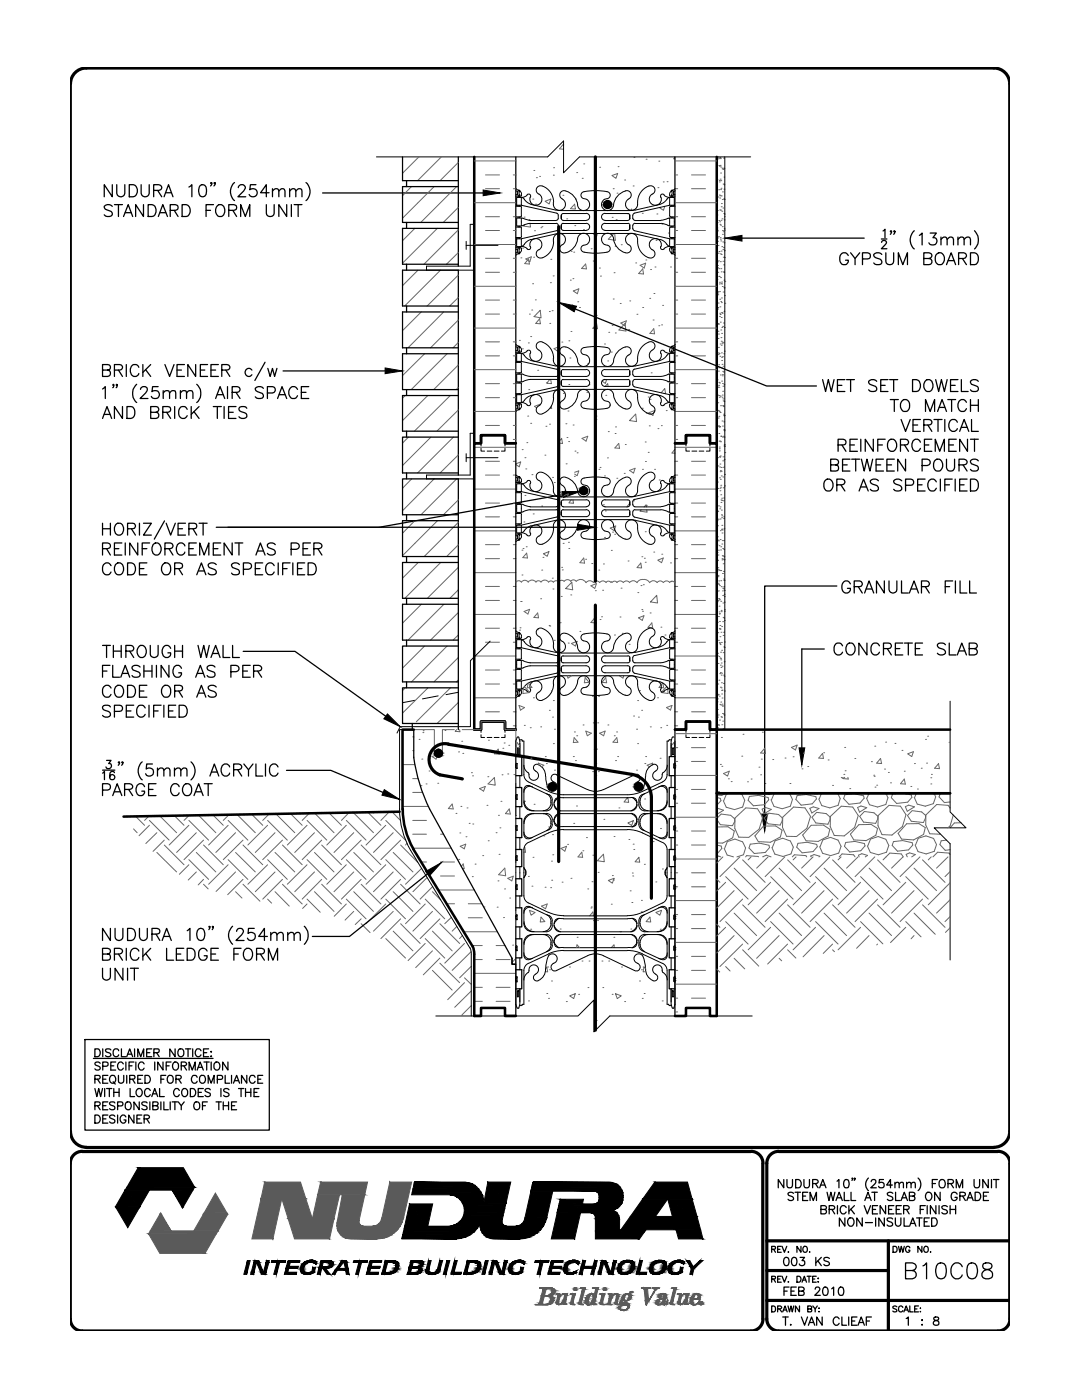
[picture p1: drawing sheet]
<svg xmlns="http://www.w3.org/2000/svg" width="216mm" height="279mm" viewBox="0 0 216 279" stroke-linecap="round" stroke-linejoin="round" font-family="sans-serif">
<!-- layer: TEXT -->
<path d="M96.4 37.9l3.4 .6-3.4 .6zM144.6 47.5l3.5-.5v1.1zM76.8 73.4l3.5 .6-3.5 .6zM111.5 60.4l3.5 .7-.4 1.1zM112.2 98.1h3.6l-3.4 1.2zM115.2 104.6l3.6 .6-3.6 .6zM76.7 157.6l3 1.9-3.5-.8zM77.3 142.5l2.6 2.5-3.3-1.5zM159.4 149.3h1.2l-.6 3.4zM84.9 173.9l3.2-1.7-2.4 2.6zM152 162.5h1.1l-.5 3.4z" fill="#000" stroke="#000" stroke-width=".2"/>
<g fill="none" stroke="#000" stroke-width=".25">
<path d="M22.4 36.9v2.4l-1.6-2.4v2.4M23.3 36.9v1.7a.81 .81 0 0 0 .8 .7 .81 .81 0 0 0 .8-.7v-1.7M25.8 36.9h.8a1.29 1.29 0 0 1 .8 1.2 1.29 1.29 0 0 1-.8 1.2h-.8zM28.2 36.9v1.7a.81 .81 0 0 0 .8 .7 .81 .81 0 0 0 .8-.7v-1.7M30.7 38l1.3-.1a.51 .51 0 0 0 0-.9l-1.3-.1v2.4M31.5 38l.8 1.3M32.7 39.3l.9-2.4 .9 2.4M33.1 38.5h1.1M37.7 37.3l.6-.4v2.4M40 37a.77 .77 0 0 1 1.1 .3 2.14 2.14 0 0 1-.2 1.8 .72 .72 0 0 1-1.1-.3 1.91 1.91 0 0 1 .2-1.8zM42.3 36.5l-.2 .1-.1-.1h.3v.3l-.3 .3M42.9 36.5l-.1 .1-.1-.1h.2v.3l-.2 .3"/>
<path d="M46.8 36.4a2.39 2.39 0 0 0 0 3.6M47.6 37.5l.1-.4 .3-.2 .7 .1a.52 .52 0 0 1 .1 .8l-1.3 1.5h1.5M51.1 36.9h-1.1l-.2 1a.85 .85 0 0 1 1.3 0 .85 .85 0 0 1-.1 1.2 .85 .85 0 0 1-1.3-.3M53.7 38.5h-1.7l1.1-1.6v2.4M54.4 38.1l.6-.4 .5 .1 .1 1.5M54.4 37.7v1.6M55.6 38.1l.6-.4 .5 .1 .2 1.5M57.8 38.1l.5-.4 .6 .1 .1 1.5M57.8 37.7v1.6M59 38.1l.6-.4 .6 .1 .1 1.5M61.1 36.4a2.39 2.39 0 0 1 0 3.6M64.4 38.5h32"/>
<path d="M22.4 41.2a.92 .92 0 0 0-1.6 .2l.3 .4 .8 .3a.63 .63 0 0 1 .5 .8 1.08 1.08 0 0 1-1.6 0M22.8 40.8h1.6M23.6 40.8v2.4M24.7 43.2l.9-2.4 .9 2.4M25 42.4h1.1M28.6 40.8v2.4l-1.5-2.4v2.4M29.6 40.8a1.29 1.29 0 0 1 1.5 .7 1.29 1.29 0 0 1-.4 1.6l-1.1 .1zM31.6 43.2l.9-2.4 .9 2.4M31.9 42.4h1.2M34 42l1.3-.1a.56 .56 0 0 0 0-.9l-1.3-.2v2.4M34.8 42l.7 1.2M36.3 40.8h.8a1.26 1.26 0 0 1 .9 1.2 1.26 1.26 0 0 1-.9 1.2h-.8z"/>
<path d="M41.1 42h.9M42.6 40.8h-1.5v2.4M43.5 41a1.01 1.01 0 0 1 1.2 .2 1.01 1.01 0 0 1 .1 1.1 .91 .91 0 0 1-.9 .9 .91 .91 0 0 1-.9-.9 1.39 1.39 0 0 1 .5-1.3zM45.6 42l1.4-.1a.56 .56 0 0 0 0-.9l-1.4-.2v2.4M46.5 42l.7 1.2M48 43.2v-2.4l1 2.4 .8-2.4v2.4M53.1 40.8v1.7a.79 .79 0 0 0 .8 .7 .79 .79 0 0 0 .8-.7v-1.7M57.2 40.8v2.4l-1.6-2.4v2.4M58.1 40.8v2.4M58.7 40.8h1.6M59.5 40.8v2.4M148.1 47.5h24.3"/>
<path d="M169.3 51a.87 .87 0 0 0-1-.6 .87 .87 0 0 0-.7 .9 1.06 1.06 0 0 0 .2 1.2 1.06 1.06 0 0 0 1.1 .2l.4-.4v-.4h-.6M169.7 50.4l.9 1.2v1.2M171.5 50.4l-.9 1.2M172.1 51.7l1.4-.1a.65 .65 0 0 0 .2-.7 .65 .65 0 0 0-.6-.5h-1v2.4M175.9 47.7h1.1M175.9 48.4a.51 .51 0 0 1 .5-.4 .51 .51 0 0 1 .5 .3l-.1 .3-.9 1h1.1M176 50.8a.92 .92 0 0 0-1.7 .2 1.24 1.24 0 0 0 1.2 .7 .58 .58 0 0 1 .5 .6 .58 .58 0 0 1-.6 .5l-.8-.1-.3-.2M176.2 46.1l.4-.4v1.7M176.8 50.4v1.7a.79 .79 0 0 0 .7 .7 .79 .79 0 0 0 .8-.7v-1.7M177.9 46.2l-.1 .1-.2-.1 .2-.2 .1 .2-.3 .6M178.6 46.2l-.2 .1-.1-.1 .1-.2 .2 .2-.3 .6M179.3 52.8v-2.4l.8 2.4 1-2.4v2.4"/>
<path d="M182.4 46a2.44 2.44 0 0 0 0 3.7M183.4 47l.6-.5v2.4M184.3 51.6h1a.64 .64 0 0 0 .6-.7l-.1-.2-.5-.3h-1v2.4h1l.5-.2 .1-.6-.2-.3-.4-.1M185.6 46.5h1.2l-.6 .9a.75 .75 0 0 1 .8 .9 .75 .75 0 0 1-1.1 .6l-.3-.1-.3-.3M186.8 50.8a.89 .89 0 0 1 1-.3 .89 .89 0 0 1 .6 .8 1.08 1.08 0 0 1-.2 1.2 1.08 1.08 0 0 1-1.1 .2 1.51 1.51 0 0 1-.3-1.9zM187.8 47.8l.5-.5 .6 .1 .1 1.5M187.8 47.3v1.6M188.9 52.8l.9-2.4 .9 2.4M189 47.8l.5-.5 .6 .1 .2 1.5M189.2 52h1.1M191.1 47.8l.6-.5 .6 .1 .1 1.5M191.1 47.3v1.6"/>
<path d="M191.3 51.6h1a.65 .65 0 0 0 .5-.7l-.2-.3-.3-.2h-1v2.4M192 51.6l.8 1.2M192.4 47.8l.6-.5 .5 .1 .1 1.5M193.6 50.4h.9a1.28 1.28 0 0 1 .7 1.2 1.28 1.28 0 0 1-.7 1.2h-.9zM194.5 46a2.53 2.53 0 0 1 0 3.7M20.5 73.9l1.3-.1a.59 .59 0 0 0 0-1h-1.3v2.3l1.3-.1a.65 .65 0 0 0 .2-.7 .65 .65 0 0 0-.5-.4M20.5 77.6l.5-.4v2.3M22.7 76.8l-.1 .1-.1-.1 .1-.1 .1 .1-.2 .6M22.8 73.9l1.4-.1a.54 .54 0 0 0 0-1h-1.4v2.3M23.4 76.8l-.1 .1-.1-.1 .1-.1 .1 .1-.2 .6M23.6 73.9l.8 1.2M25.2 72.8v2.3"/>
<path d="M27.3 76.7a2.44 2.44 0 0 0 0 3.6M27.7 73.3a.87 .87 0 0 0-1-.5 .87 .87 0 0 0-.7 .8 1.03 1.03 0 0 0 .2 1.2 1.03 1.03 0 0 0 1.2 .2l.3-.5M28 77.7l.2-.3 .3-.2h.5a.56 .56 0 0 1 .3 .8l-1.3 1.5h1.5M28.5 72.8v2.3M29.1 73.8l1 1.3M30.1 72.8l-1.6 1.5M31.6 77.2h-1.1l-.2 1a.85 .85 0 0 1 1.3 0 .85 .85 0 0 1-.2 1.2 .85 .85 0 0 1-1.2-.3M32.6 78.4l.6-.4h.5l.1 1.5M32.6 78v1.5M32.9 72.8l.9 2.3 .9-2.3M33.8 78.4l.6-.4h.6l.1 1.5M35.3 73.9h.9"/>
<path d="M36 78.4l.5-.4h.6l.1 1.5M36 78v1.5M36.8 72.8h-1.5v2.3h1.5M37.2 78.4l.6-.4h.6l.1 1.5M39 72.8v2.3l-1.5-2.3v2.3M39.3 76.7a2.44 2.44 0 0 1 0 3.6M40 73.9h.9M41.4 72.8h-1.4v2.3h1.4M42.1 73.9h.9M43 79.5l.9-2.3 .9 2.3M43.4 78.8h1.1M43.6 72.8h-1.5v2.3h1.5"/>
<path d="M44.3 73.9l1.3-.1a.54 .54 0 0 0 0-1h-1.3v2.3M45.1 73.9l.8 1.2M45.4 77.2v2.3M46.3 78.3h1a.65 .65 0 0 0 .6-.7l-.2-.3-.4-.1h-1v2.3M47.1 78.3l.8 1.2M50.3 73.9a.76 .76 0 0 0-1.2-.1 .76 .76 0 0 0 0 1.1 .76 .76 0 0 0 1.2-.1M52.5 77.5a.92 .92 0 0 0-1.6 .2 1.57 1.57 0 0 0 1.4 .8 .59 .59 0 0 1 0 .9 1.22 1.22 0 0 1-1.4-.2M52.9 72.3l-2 3.6M53.4 78.4h1a.64 .64 0 0 0 .5-.6 .64 .64 0 0 0-.5-.6h-1v2.3M53.4 73.5l.5 1.6 .5-1.6 .4 1.6 .5-1.6M55.4 79.5l.9-2.3 .9 2.3M55.7 78.8h1.2"/>
<path d="M56.5 74h20.3M59.4 77.7a.9 .9 0 0 0-1-.6 .9 .9 0 0 0-.8 .9 1.09 1.09 0 0 0 .3 1.2 1.09 1.09 0 0 0 1.1 .2l.4-.4M60.1 78.3h1M61.6 77.2h-1.5v2.3h1.5M114.8 61.7l38.2 15.3h9.9M164.1 75.8l.6 2.3 .6-2.3 .6 2.3 .5-2.3M167.1 76.9h.9M168.6 75.8h-1.5v2.3h1.5M168.9 75.8h1.6M169.7 75.8v2.3M174.9 76.1a1.08 1.08 0 0 0-1.6 0 .61 .61 0 0 0 .5 .7l.7 .2a.58 .58 0 0 1 .4 .5 .58 .58 0 0 1-.2 .5 1.22 1.22 0 0 1-1.4-.2M175.7 76.9h.9"/>
<path d="M177.2 75.8h-1.5v2.3h1.5M177.5 75.8h1.6M177.6 79.7h1.7M178.3 75.8v2.3M178.4 79.7v2.4M180.1 79.9a.89 .89 0 0 1 1.4 .7 1.06 1.06 0 0 1-.2 1.2 1.06 1.06 0 0 1-1.2 .2 1.43 1.43 0 0 1 0-2.1zM182.1 75.8a1.29 1.29 0 0 1 1.5 .7 1.29 1.29 0 0 1-.4 1.5l-1.1 .1zM184.8 75.9a.91 .91 0 0 1 1.4 .8 1.04 1.04 0 0 1-.3 1.1 1.04 1.04 0 0 1-1.1 .2 1.43 1.43 0 0 1 0-2.1zM186.7 75.8l.6 2.3 .5-2.3 .6 2.3 .6-2.3M189.1 79.7h1.6M189.7 76.9h.9M189.9 79.7v2.4"/>
<path d="M191.1 75.8h-1.4v2.3h1.4M191.8 75.8v2.3h1.4M193.6 79.7v2.4M195.2 76.1a.87 .87 0 0 0-.9-.4 .87 .87 0 0 0-.7 .7l.3 .3 1.1 .4a.59 .59 0 0 1 0 .9 1.13 1.13 0 0 1-1.4-.2M195.2 79.7v2.4M20.5 83.5l.9-2.4 .9 2.4M20.8 82.7h1.1M24.4 81.1v2.4l-1.6-2.4v2.4M25.3 81.1h.8a1.28 1.28 0 0 1 .8 1.2 1.28 1.28 0 0 1-.8 1.2h-.8zM30.1 82.3h1a.65 .65 0 0 0 .6-.7l-.2-.4-1.4-.1v2.4h1a.62 .62 0 0 0 .6-.6 .62 .62 0 0 0-.6-.6M32.5 82.3l1.3-.1a.59 .59 0 0 0 0-1l-1.3-.1v2.4M33.2 82.3l.9 1.2"/>
<path d="M34.9 81.1v2.4M37.4 81.7a.87 .87 0 0 0-1-.6 .87 .87 0 0 0-.7 .9 1.09 1.09 0 0 0 1.1 1.5l.6-.5M38.2 81.1v2.4M38.7 82.2l1 1.3M39.7 81.1l-1.5 1.6M42.6 81.1h1.6M43.4 81.1v2.4M44.7 81.1v2.4M45.6 82.3h.9M47.1 81.1h-1.5v2.4h1.5M49.2 81.5a.88 .88 0 0 0-.8-.4 .88 .88 0 0 0-.7 .6l.2 .3 .9 .4a.57 .57 0 0 1 .4 .4 .57 .57 0 0 1-.2 .6 1.05 1.05 0 0 1-1.3-.2M112.3 98.7l-36.6 6.5h-30.2"/>
<path d="M164.6 96a.89 .89 0 0 1 1-.4 .89 .89 0 0 1 .6 .9 1.09 1.09 0 0 1-.2 1.1 1.09 1.09 0 0 1-1.2 .3 1.58 1.58 0 0 1-.2-1.9zM165.7 92.8l1.4-.1a.56 .56 0 0 0 0-.9l-1.4-.2v2.4l1.4-.1a.65 .65 0 0 0 .2-.7 .65 .65 0 0 0-.5-.4M167 96.8l1.4-.2a.56 .56 0 0 0 0-.9l-1.4-.1v2.4M167.2 88.8l1.4-.1a.59 .59 0 0 0 0-.9l-1.4-.1v2.4M167.8 96.8l.8 1.2M168 88.8l.8 1.3M168.1 92.8h1M169.6 91.6h-1.5v2.4h1.5M169.6 88.8h.9M169.9 91.6h1.6M170.7 91.6v2.4M171.1 87.7h-1.5v2.4h1.5"/>
<path d="M171.4 98l.9-2.4 .9 2.4M171.8 87.7v2.4M171.8 97.2h1.1M171.9 91.6l.5 2.4 .6-2.4 .6 2.4 .5-2.4M174.3 87.7v2.4l-1.7-2.4v2.4M174.8 92.8h.9M175.1 88.8h1M175.3 96a.92 .92 0 0 0-1.6 .2 1.24 1.24 0 0 0 1.1 .6 .58 .58 0 0 1 .5 .7 .58 .58 0 0 1-.6 .5l-.8-.1-.2-.3M176.3 91.6h-1.5v2.4h1.5M176.6 87.7h-1.5v2.4M177 92.8h.9M177.3 88a.89 .89 0 0 1 1-.3 .89 .89 0 0 1 .6 .9 1.06 1.06 0 0 1-.2 1.1 1.06 1.06 0 0 1-1.2 .2 1.58 1.58 0 0 1-.2-1.9z"/>
<path d="M178.4 91.6h-1.4v2.4h1.4M179.7 88.8l1.4-.1a.59 .59 0 0 0 0-.9l-1.4-.1v2.4M179.8 83.7l.9 2.4 .9-2.4M179.9 96a.92 .92 0 0 0-1.6 .2 1.24 1.24 0 0 0 1.2 .6 .61 .61 0 0 1 .2 1.1 1.17 1.17 0 0 1-1.4-.3M180.5 88.8l.8 1.3M180.7 91.6v2.4l-1.6-2.4v2.4M180.7 96.8h1.1a.61 .61 0 0 0 .5-.6 .61 .61 0 0 0-.5-.6h-1.1v2.4M182.2 84.8h.9M183.1 96.8h.9M183.7 83.7h-1.5v2.4h1.5M183.7 88.3a.87 .87 0 0 0-1-.6 .87 .87 0 0 0-.7 .9 1.03 1.03 0 0 0 .2 1.1 1.03 1.03 0 0 0 1.1 .2l.4-.4M184 92.9h1a.64 .64 0 0 0 .6-.6 .64 .64 0 0 0-.6-.7h-1v2.4"/>
<path d="M184.3 84.8l1.4-.1a.54 .54 0 0 0 0-.9l-1.4-.1v2.4M184.5 88.8h.8M184.6 95.6h-1.5v2.4h1.5M184.7 82.1v-2.4l.9 2.4 .9-2.4v2.4M185.1 84.8l.8 1.3M185.9 87.7h-1.4v2.4h1.4M186.4 83.7h1.6M186.6 90.1v-2.4l.9 2.4 .9-2.4v2.4M186.7 91.8a1.13 1.13 0 0 1 1.4 .4 1.13 1.13 0 0 1-.3 1.5 .87 .87 0 0 1-.9 .3 .87 .87 0 0 1-.6-.9 1.39 1.39 0 0 1 .4-1.3zM186.8 96.2a.87 .87 0 0 0-1-.6 .87 .87 0 0 0-.7 .9 1.06 1.06 0 0 0 .3 1.2 1.06 1.06 0 0 0 1.1 .2l.3-.5M187.1 82.1l.9-2.4 .9 2.4M187.2 83.7v2.4"/>
<path d="M187.4 81.3h1.1M187.6 95.6v2.4M188.5 83.7v2.4M188.5 96.8h1M188.9 91.6v1.7a.81 .81 0 0 0 .8 .7 .81 .81 0 0 0 .8-.7v-1.7M189.3 88.8h1M190 95.6h-1.5v2.4M190.6 95.6v2.4M190.8 87.7h-1.5v2.4h1.5M191 84.3a.87 .87 0 0 0-1-.6 .87 .87 0 0 0-.7 .9 1.09 1.09 0 0 0 1.2 1.5l.5-.6M191.4 92.8l1.3-.1a.51 .51 0 0 0 0-.9l-1.3-.2v2.4M191.5 86.1l.9-2.4 .9 2.4"/>
<path d="M191.5 96.8h.9M191.8 85.3h1.2M192.2 92.8l.8 1.2M192.8 80.3a.87 .87 0 0 0-.9-.6 .87 .87 0 0 0-.8 .9 1.06 1.06 0 0 0 .3 1.2 1.06 1.06 0 0 0 1.1 .2l.3-.4M193 95.6h-1.5v2.4h1.5M193.1 87.7v2.4l-1.6-2.4v2.4M193.6 95.6h.9a1.28 1.28 0 0 1 .7 1.2 1.28 1.28 0 0 1-.7 1.2h-.9zM193.6 80.9h1.6M193.6 87.7h1.6M193.9 83.7v2.4h1.3M194.5 87.7v2.4M195.2 92a.87 .87 0 0 0-.9-.4 .87 .87 0 0 0-.7 .6l.3 .4 1.1 .4a.59 .59 0 0 1 0 .9 1.13 1.13 0 0 1-1.4-.2"/>
<path d="M20.5 109.5l1.3-.1a.56 .56 0 0 0 0-.9l-1.3-.1v2.4M20.5 104.4v2.4M20.5 105.5h1.5M21.3 109.5l.7 1.3M22 104.4v2.4M22.2 112.9a.88 .88 0 0 0-1.1-.6 .88 .88 0 0 0-.6 1 1.04 1.04 0 0 0 .2 1.1 1.04 1.04 0 0 0 1.1 .2l.4-.4M22.8 109.5h.9M23 112.7a.89 .89 0 0 1 1.1-.3 .89 .89 0 0 1 .6 .9 1.04 1.04 0 0 1-.3 1.1 1.04 1.04 0 0 1-1.1 .2 1.51 1.51 0 0 1-.3-1.9zM23.3 104.5a1.09 1.09 0 0 1 1.3 .4 1.09 1.09 0 0 1-.1 1.3 .87 .87 0 0 1-1 .6 .87 .87 0 0 1-.7-.9 1.53 1.53 0 0 1 .5-1.4zM24.3 108.4h-1.5v2.4h1.5M25 108.4v2.4M25.5 105.5h1a.59 .59 0 0 0 .5-.7l-.2-.3-1.3-.1v2.4"/>
<path d="M25.5 112.3a1.29 1.29 0 0 1 1.5 .7 1.29 1.29 0 0 1-.4 1.6l-1.1 .1zM26.2 105.5l.8 1.3M27.5 108.4v2.4l-1.6-2.4v2.4M27.8 104.4v2.4M27.8 113.5h.9M28.4 109.5h.9M28.6 104.4h1.6l-1.6 2.4h1.6M29.3 112.3h-1.5v2.4h1.5M29.9 108.4h-1.5v2.4M30.5 108.7a.89 .89 0 0 1 1.1-.3 .89 .89 0 0 1 .5 .9 1.04 1.04 0 0 1-.2 1.1 1.04 1.04 0 0 1-1.1 .2 1.51 1.51 0 0 1-.3-1.9zM32.5 112.7l.2-.2a.89 .89 0 0 1 1.4 .8 1.04 1.04 0 0 1-.3 1.1 1.04 1.04 0 0 1-1.1 .2 1.45 1.45 0 0 1-.2-1.9zM32.8 104l-2 3.6"/>
<path d="M32.9 109.5l1.4-.1a.56 .56 0 0 0 0-.9l-1.4-.1v2.4M33.2 104.4l.9 2.4 .9-2.4M33.7 109.5l.8 1.3M34.9 113.5l1.3-.1a.56 .56 0 0 0 0-.9l-1.3-.2v2.4M35.5 105.5h.9M35.7 113.5l.7 1.2M36.9 109a.87 .87 0 0 0-1-.6 .87 .87 0 0 0-.7 .9 1.03 1.03 0 0 0 .2 1.1 1.03 1.03 0 0 0 1.1 .2l.4-.4M37 104.4h-1.5v2.4h1.5M37.7 105.5l1.3-.1a.59 .59 0 0 0 0-.9l-1.3-.1v2.4M37.7 109.5h.9M38.5 105.5l.8 1.3M39.2 108.4h-1.5v2.4h1.5"/>
<path d="M39.3 114.7l.9-2.4 .9 2.4M39.6 113.9h1.1M39.7 104.4h1.6M39.8 110.8v-2.4l.9 2.4 1-2.4v2.4M40.5 104.4v2.4M42.6 109.5h.9M43.2 112.7a.91 .91 0 0 0-1.7 .2l.3 .4 .9 .3a.63 .63 0 0 1 .5 .8 1.08 1.08 0 0 1-1.7 0M43.2 105.2h72M44 108.4h-1.4v2.4h1.4M46.3 108.4v2.4l-1.6-2.4v2.4M46.9 108.4h1.5M47.7 108.4v2.4"/>
<path d="M47.8 112.7a.88 .88 0 0 0-.9-.4 .88 .88 0 0 0-.7 .6l.2 .4 1.2 .4a.59 .59 0 0 1 0 .9 1.13 1.13 0 0 1-1.4-.2M48.6 113.6h1a.64 .64 0 0 0 .6-.6 .64 .64 0 0 0-.6-.7h-1v2.4M50.9 113.5h1M51.1 110.8l.9-2.4 .9 2.4M51.4 110h1.1M52.4 112.3h-1.5v2.4h1.5M54.7 112.9a.88 .88 0 0 0-1-.6 .88 .88 0 0 0-.7 1 1.04 1.04 0 0 0 .2 1.1 1.04 1.04 0 0 0 1.2 .2l.3-.4M54.9 108.7a.87 .87 0 0 0-.8-.4 .87 .87 0 0 0-.7 .7l.2 .3 .9 .3a.58 .58 0 0 1 .4 .5 .58 .58 0 0 1-.2 .5 1.05 1.05 0 0 1-1.3-.2M55.5 112.3v2.4M56.4 113.5h.9M57.9 112.3h-1.5v2.4M58.1 109.6h1a.64 .64 0 0 0 .6-.6 .64 .64 0 0 0-.6-.6h-1v2.4"/>
<path d="M58.4 112.3v2.4M59.4 113.5h.9M60.5 109.5h.9M60.8 112.3h-1.4v2.4h1.4M61.5 112.3h.8a1.26 1.26 0 0 1 .8 1.2 1.26 1.26 0 0 1-.8 1.2h-.8zM61.9 108.4h-1.4v2.4h1.4M62.6 109.5l1.4-.1a.51 .51 0 0 0 0-.9l-1.4-.1v2.4M63.4 109.5l.8 1.3M167 117h-14.4v45.5M169.7 116.5a.87 .87 0 0 0-1-.6 .87 .87 0 0 0-.7 1 1.03 1.03 0 0 0 .2 1.1 1.03 1.03 0 0 0 1.1 .2l.4-.4v-.4h-.6M170.4 117.1h1.1a.59 .59 0 0 0 .6-.7l-.3-.3-.3-.2h-1.1v2.4M171.3 117.1l.8 1.2"/>
<path d="M172.5 118.3l.9-2.4 .9 2.4M172.9 117.5h1.1M176.5 115.9v2.4l-1.6-2.4v2.4M177.4 115.9v1.8a.79 .79 0 0 0 .8 .7 .79 .79 0 0 0 .8-.7v-1.8M179.9 115.9v2.4h1.3M181.5 118.3l.9-2.4 .9 2.4M181.8 117.5h1.1M183.9 117.1h1a.59 .59 0 0 0 .5-.7l-.2-.3-.3-.2h-1v2.4M184.6 117.1l.8 1.2M188.6 117.1h.9M190.1 115.9h-1.5v2.4M190.6 115.9v2.4"/>
<path d="M191.6 115.9v2.4h1.3M193.5 115.9v2.4h1.3M20.5 128.8h1.5M20.5 133.9h.9M21.3 128.8v2.4M21.9 132.8h-1.4v2.4M22.2 137.3a.87 .87 0 0 0-1-.5 .87 .87 0 0 0-.7 .9 1.06 1.06 0 0 0 .2 1.1 1.06 1.06 0 0 0 1.1 .3l.4-.5M22.5 132.8v2.4h1.3M22.6 128.8v2.4M22.6 129.9h1.6M23 137.1a.89 .89 0 0 1 1.1-.3 .89 .89 0 0 1 .6 .9 1.06 1.06 0 0 1-.3 1.1 1.06 1.06 0 0 1-1.1 .3 1.51 1.51 0 0 1-.3-2zM24.1 135.2l.9-2.4 .9 2.4"/>
<path d="M24.2 128.8v2.4M24.4 134.4h1.1M25.1 129.9h1a.59 .59 0 0 0 .6-.6l-.2-.4-.4-.1h-1v2.4M25.5 136.8a1.29 1.29 0 0 1 1.5 .6 1.29 1.29 0 0 1-.4 1.7h-1.1zM25.9 129.9l.8 1.3M27.8 128.9l.2-.1a1.16 1.16 0 0 1 1.1 .6 1.16 1.16 0 0 1 0 1.2 .87 .87 0 0 1-1 .6 .87 .87 0 0 1-.7-.9 1.53 1.53 0 0 1 .4-1.4zM27.8 137.9h.9M28 133.1a1.08 1.08 0 0 0-1.7 0 .61 .61 0 0 0 .5 .7l.7 .3a.63 .63 0 0 1 .5 .7 1.08 1.08 0 0 1-1.7 0M28.7 133.9h1.6M28.7 132.8v2.4M29.3 136.8h-1.5v2.3h1.5M30 128.8v1.7a.79 .79 0 0 0 .8 .7 .79 .79 0 0 0 .8-.7v-1.7"/>
<path d="M30.3 132.8v2.4M31.2 132.8v2.4M32.7 136.9a.89 .89 0 0 1 1.4 .8 1.06 1.06 0 0 1-.3 1.1 1.06 1.06 0 0 1-1.1 .3 1.43 1.43 0 0 1 0-2.2zM33.7 132.8v2.4l-1.6-2.4v2.4M34.1 129.4a.87 .87 0 0 0-1-.6 .87 .87 0 0 0-.7 .9 1.03 1.03 0 0 0 .2 1.2 1.03 1.03 0 0 0 1.1 .2l.3-.2 .1-.6h-.6M34.9 137.9l1.3-.1a.56 .56 0 0 0 0-.9l-1.3-.1v2.3M34.9 128.8v2.4M34.9 129.9h1.5M35.7 137.9l.7 1.2M36.2 133.4a.87 .87 0 0 0-1-.6 .87 .87 0 0 0-.7 .9 1.04 1.04 0 0 0 .2 1.1 1.04 1.04 0 0 0 1.2 .3l.3-.5v-.3h-.5M36.4 128.8v2.4M39 135.2l1-2.4 .9 2.4"/>
<path d="M39.3 139.1l.9-2.3 .9 2.3M39.4 134.4h1.1M39.5 128.8l.6 2.4 .6-2.4 .5 2.4 .6-2.4M39.6 138.3h1.1M42.1 131.2l.9-2.4 .9 2.4M42.4 130.4h1.2M42.9 133.1a.87 .87 0 0 0-.9-.4 .87 .87 0 0 0-.7 .7l.2 .3 1.2 .4a.59 .59 0 0 1 0 1 1.13 1.13 0 0 1-1.4-.3M43.2 137.1a.91 .91 0 0 0-1.7 .2l.5 .5a1.24 1.24 0 0 1 1.2 .7v.3a1.08 1.08 0 0 1-1.7 0M44.5 128.8v2.4h1.4M46.1 134.1h1a.64 .64 0 0 0 .6-.7 .64 .64 0 0 0-.6-.6h-1v2.4M46.4 128.8v2.4h1.4M48.4 133.9h1"/>
<path d="M48.5 130h10.4l18.1 12.9M49.9 132.8h-1.5v2.4h1.5M50.6 133.9l1.4-.1a.51 .51 0 0 0 0-.9l-1.4-.1v2.4M51.4 133.9l.8 1.3M164.5 129.5h-4.5v19.8M168.1 128.9a.87 .87 0 0 0-1-.6 .87 .87 0 0 0-.7 .9 1.08 1.08 0 0 0 1.1 1.5l.6-.5M169.3 128.4a1.15 1.15 0 0 1 1.3 .6 1.15 1.15 0 0 1-.2 1.4l-.2 .2a.91 .91 0 0 1-1.4-.8 1.55 1.55 0 0 1 .5-1.4zM173 128.3v2.4l-1.6-2.4v2.4M175.5 128.9a.87 .87 0 0 0-1-.6 .87 .87 0 0 0-.7 .9 1.08 1.08 0 0 0 1.1 1.5l.6-.5M176.3 129.4h1a.59 .59 0 0 0 .6-.6l-.3-.4-1.3-.1v2.4M177.1 129.4l.8 1.3M178.7 129.4h.8"/>
<path d="M180.1 128.3h-1.4v2.4h1.4M180.5 128.3h1.5M181.2 128.3v2.4M182.6 129.4h.9M184.1 128.3h-1.5v2.4h1.5M188.7 128.7a.91 .91 0 0 0-1.7 .2l.5 .5a1.24 1.24 0 0 1 1.2 .6v.4a1.08 1.08 0 0 1-1.7 0M189.4 128.3v2.4h1.4M191 130.7l.9-2.4 .9 2.4M191.4 129.9h1.1M193.4 129.4h1.3a.54 .54 0 0 0 0-1l-1.3-.1v2.4h1a.64 .64 0 0 0 .6-.6 .64 .64 0 0 0-.6-.7M20.5 154.3l.3-.3v1.6M20.5 157.7l1.3-.1a.65 .65 0 0 0 .2-.7 .65 .65 0 0 0-.5-.5h-1v2.4"/>
<path d="M20.5 153.7h2.4M21.3 151.8h.9l-.5 .6a.55 .55 0 0 1 .5 .8 .55 .55 0 0 1-1 0l-.1-.1M22 141.1a.88 .88 0 0 0-.8-.4 .88 .88 0 0 0-.7 .6l.2 .3 .9 .4a.58 .58 0 0 1 .2 1 1.05 1.05 0 0 1-1.3-.2M22.5 158.8l.9-2.4 .9 2.4M22.8 142h1a.61 .61 0 0 0 .7-.6 .61 .61 0 0 0-.7-.7h-1v2.4M22.8 154.2a.47 .47 0 0 0-.7-.2l-.2 .3v1.1a.52 .52 0 0 0 .9 .1 .52 .52 0 0 0-.1-.8 .52 .52 0 0 0-.8 .4M22.8 158h1.2M23.8 152.1l-.1 .2-.1-.2h.2v.3l-.2 .3M24.5 152.1l-.1 .2-.1-.2h.2v.3l-.2 .3M24.9 157.6l1.3-.2a.51 .51 0 0 0 0-.9l-1.3-.1v2.4M25.2 141.9h.9M25.7 157.6l.8 1.2"/>
<path d="M26.7 140.7h-1.5v2.4h1.5M28.4 152a2.39 2.39 0 0 0 0 3.6M28.8 157a.87 .87 0 0 0-1-.6 .87 .87 0 0 0-.7 .9 1.04 1.04 0 0 0 .3 1.2 1.04 1.04 0 0 0 1.1 .2l.3-.5v-.3h-.5M29 141.3a.87 .87 0 0 0-1-.6 .87 .87 0 0 0-.7 .9 1.08 1.08 0 0 0 1.1 1.5l.6-.5M29.6 157.6h.9M29.7 140.7v2.4M30.4 152.5h-1.1l-.1 1a.83 .83 0 0 1 1.2 0 .83 .83 0 0 1-.1 1.2 .83 .83 0 0 1-1.2-.3M30.7 141.9h.9M31.1 156.4h-1.5v2.4h1.5M31.4 153.7l.6-.4 .6 .1 .1 1.5M31.4 153.3v1.6M32.1 140.7h-1.4v2.4"/>
<path d="M32.7 153.7l.5-.4 .6 .1 .1 1.5M32.7 140.7v2.4M33.6 141.9h.9M34.8 153.7l.6-.4 .6 .1 .1 1.5M34.8 153.3v1.6M35.1 140.7h-1.5v2.4h1.5M35.7 140.7h.8a1.26 1.26 0 0 1 .9 1.2 1.26 1.26 0 0 1-.9 1.2h-.8zM35.7 157a.87 .87 0 0 0-1-.6 .87 .87 0 0 0-.6 .9 1.07 1.07 0 0 0 .2 1.1 1.07 1.07 0 0 0 1.1 .3l.3-.5M36.1 153.7l.5-.4 .6 .1 .1 1.5M36.7 156.7a.87 .87 0 0 1 1-.3 .87 .87 0 0 1 .5 .9 1.04 1.04 0 0 1-.2 1.2 1.04 1.04 0 0 1-1.1 .2 1.45 1.45 0 0 1-.2-2zM38.1 152a2.39 2.39 0 0 1 0 3.6M38.7 158.8l.9-2.4 .9 2.4"/>
<path d="M39 158h1.2M40.7 156.4h1.6M41.5 156.4v2.4M41.9 154.9l.9-2.4 .9 2.4M42.2 154.1h1.1M45.8 153.1a.87 .87 0 0 0-1-.6 .87 .87 0 0 0-.7 .9 1.03 1.03 0 0 0 .2 1.1 1.03 1.03 0 0 0 1.2 .3l.3-.5M46.6 153.6l1.4-.1a.51 .51 0 0 0 0-.9l-1.4-.1v2.4M47.4 153.6l.8 1.3M48.7 152.5l.9 1.1v1.3M50.5 152.5l-.9 1.1M51.1 152.5v2.4h1.3M53 152.5v2.4"/>
<path d="M55.5 153.1a.87 .87 0 0 0-1-.6 .87 .87 0 0 0-.7 .9 1.03 1.03 0 0 0 .2 1.1 1.03 1.03 0 0 0 1.1 .3l.4-.5M57.2 153.7h8.8l10.4 4.4M85.3 174.4l-15.6 12.5h-7.4M20.5 190.4l1.3-.1a.56 .56 0 0 0 0-.9l-1.3-.1v2.3l1.3-.1a.65 .65 0 0 0 .2-.6 .65 .65 0 0 0-.5-.5M20.5 193.2v1.7a.79 .79 0 0 0 .7 .7 .79 .79 0 0 0 .8-.7v-1.7M22 185.3v2.4l-1.5-2.4v2.4M22.8 190.4h1a.64 .64 0 0 0 .6-.7l-.1-.2-.5-.2h-1v2.3M23 185.3v1.7a.79 .79 0 0 0 .7 .7 .79 .79 0 0 0 .8-.7v-1.7M23.6 190.4l.8 1.2M24.5 193.2v2.4l-1.5-2.4v2.4M25.2 189.3v2.3M25.5 185.3a1.29 1.29 0 0 1 1.4 .7 1.29 1.29 0 0 1-.3 1.6l-1.1 .1z"/>
<path d="M25.5 193.2v2.4M26 193.2h1.6M26.8 193.2v2.4M27.7 189.8a.87 .87 0 0 0-1-.5 .87 .87 0 0 0-.7 .8 1.06 1.06 0 0 0 .2 1.2 1.06 1.06 0 0 0 1.2 .2l.3-.4M27.8 185.3v1.7a.79 .79 0 0 0 .8 .7 .79 .79 0 0 0 .8-.7v-1.7M28.5 189.3v2.3M29.1 190.3l1 1.3M30.1 189.3l-1.6 1.6M30.3 186.4l1.4-.1a.56 .56 0 0 0 0-.9l-1.4-.1v2.4M31.1 186.4l.8 1.3M32.4 187.7l.8-2.4 1 2.4M32.7 186.9h1.1"/>
<path d="M33.2 189.3v2.3h1.4M35.2 190.4h.9M36.7 189.3h-1.5v2.3h1.5M37.4 185.7l.5-.4v2.4M37.4 189.3h.8a1.28 1.28 0 0 1 .8 1.1 1.28 1.28 0 0 1-.8 1.2h-.8zM39.6 185.4a.72 .72 0 0 1 1.1 .3 1.94 1.94 0 0 1-.2 1.9 .77 .77 0 0 1-1.1-.4 1.79 1.79 0 0 1 .2-1.8zM41.3 189.8a.87 .87 0 0 0-1-.5 .87 .87 0 0 0-.7 .8 1.06 1.06 0 0 0 .3 1.2 1.06 1.06 0 0 0 1.1 .2l.3-.4v-.4h-.6M41.9 184.9l-.1 .2-.1-.2h.2l-.2 .6M42.1 190.4h.9M42.6 184.9l-.2 .2-.1-.2h.3l-.3 .6M43.6 189.3h-1.5v2.3h1.5M46.4 184.9a2.39 2.39 0 0 0 0 3.6"/>
<path d="M46.7 190.4h.9M47.2 185.9l.2-.5 .3-.1 .7 .1a.55 .55 0 0 1 0 .8l-1.3 1.5h1.6M48.1 189.3h-1.4v2.3M48.8 189.6a.89 .89 0 0 1 1-.3 .89 .89 0 0 1 .6 .8 1.06 1.06 0 0 1-.2 1.2 1.06 1.06 0 0 1-1.2 .2 1.51 1.51 0 0 1-.2-1.9zM50.7 185.3h-1.1l-.1 1a.83 .83 0 0 1 1.2 0 .83 .83 0 0 1-.1 1.2 .83 .83 0 0 1-1.2-.3M51.2 190.4l1.3-.1a.56 .56 0 0 0 0-.9l-1.3-.1v2.3M52 190.4l.8 1.2M53.4 186.9h-1.8l1.2-1.6v2.4M53.6 191.6v-2.3l.9 2.3 .9-2.3v2.3M54 186.5l.6-.4 .5 .1 .2 1.5M54 186.1v1.6M55.3 186.5l.6-.4 .5 .1 .1 1.5"/>
<path d="M57.4 186.5l.6-.4 .6 .1 .1 1.5M57.4 186.1v1.6M58.7 186.5l.5-.4 .6 .1 .1 1.5M60.7 184.9a2.48 2.48 0 0 1 0 3.6M16.9 207.5h36.8v18h-36.8zM18.6 211.2h23.9M18.9 209.3h.5a.82 .82 0 0 1 .6 .8 .82 .82 0 0 1-.6 .8h-.5zM18.9 215.4l.9-.1 .2-.3-.1-.3-1-.1v1.6M18.9 217.2l.4 1.6 .4-1.6 .4 1.6 .4-1.6M19.4 215.4l.6 .8M20 212.2a.59 .59 0 0 0-.6-.3 .59 .59 0 0 0-.5 .4l.2 .2 .8 .4 .1 .4a.65 .65 0 0 1-1.1 0M20.5 212.8l.9-.1 .1-.6-.3-.2h-.7v1.7"/>
<path d="M20.5 209.3v1.6M20.5 215.4h.6M20.9 217.2v1.6M21.3 217.2h1M21.5 214.6h-1v1.6h1M21.5 219.9h-1v1.6h1M21.8 217.2v1.6M22 214.8l.2-.1a.77 .77 0 0 1 .9 .3 .77 .77 0 0 1-.2 1 .59 .59 0 0 1-.6 .2 .59 .59 0 0 1-.4-.6zM22.1 209.5l-.4-.2-.5 .1-.1 .1 .1 .4 .8 .4 .1 .4a.73 .73 0 0 1-1 0M22.1 212.7h.6M22.6 215.9l.4 .5M22.7 217.2v1.6"/>
<path d="M22.7 218h1.1M23.1 211.9h-1v1.7h1M23.6 214.6v1.1a.53 .53 0 0 0 .6 .5 .53 .53 0 0 0 .5-.5v-1.1M23.7 209.7a.56 .56 0 0 0-.7-.4 .56 .56 0 0 0-.4 .6 .69 .69 0 0 0 .7 1l.4-.4M23.8 217.2v1.6M24.2 209.3v1.6h.9M24.6 212.3a.59 .59 0 0 0-.7-.4 .59 .59 0 0 0-.4 .6v.4a.59 .59 0 0 0 .4 .7 .59 .59 0 0 0 .7-.4M25.1 211.9v1.7M25.3 210.9l.6-1.6 .6 1.6M25.3 214.6v1.6M25.5 210.4h.8M25.8 212.7h.5"/>
<path d="M25.9 215.4l.9-.1 .1-.3-.1-.3-.9-.1v1.6M26 217.2v1.6h.9M26.4 215.4l.5 .8M26.7 211.9h-.9v1.7M26.9 209.3v1.6M27.1 211.9v1.7M27.3 217.5l.2-.2a.75 .75 0 0 1 .9 .4 .75 .75 0 0 1-.2 .9l-.1 .2a.76 .76 0 0 1-.9-.4 .76 .76 0 0 1 .1-.9zM27.5 210.9v-1.6l.6 1.6 .6-1.6v1.6M27.5 215.4h.6M27.8 219.9v1.6l-1.1-1.6v1.6M28.5 214.6h-1v1.6h1M28.8 212.3a.59 .59 0 0 0-.7-.4 .59 .59 0 0 0-.5 .6v.4a.59 .59 0 0 0 .5 .7 .59 .59 0 0 0 .7-.4"/>
<path d="M28.9 214.6h.5a.82 .82 0 0 1 .6 .8 .82 .82 0 0 1-.6 .8h-.5zM29.3 210.1h.6M29.9 219.9v1.6M30 217.6a.59 .59 0 0 0-.7-.4 .59 .59 0 0 0-.5 .6v.4a.59 .59 0 0 0 .5 .7 .59 .59 0 0 0 .7-.4M30.3 209.3h-1v1.6h1M30.3 218.8l.6-1.6 .6 1.6M30.5 218.3h.8M30.7 210.1l.9-.1 .1-.5-1-.2v1.6M30.9 211.9v1.7M31.3 210.1l.5 .8M31.8 217.2v1.6h1M32.1 215.4h.6"/>
<path d="M32.1 219.9v1.6M32.5 211.9v1.7l-1-1.7v1.7M32.7 219.9v1.6h.9M33.1 214.6h-1v1.6M33.2 212.7h.6M33.5 214.8l.2-.1a.8 .8 0 0 1 .9 .5 .8 .8 0 0 1-.5 1 .84 .84 0 0 1-.7-.5 .84 .84 0 0 1 .1-.9zM34 219.9v1.6M34.1 211.9h-.9v1.7M34.3 219.9h1.1M34.7 212a.78 .78 0 0 1 1 .5 .78 .78 0 0 1-.4 1 .76 .76 0 0 1-.9-.4 .76 .76 0 0 1 .2-.9zM34.9 219.9v1.6M34.9 209.3v1.6l-1-1.6v1.6"/>
<path d="M35.1 215.4l.9-.1 .2-.3-.1-.3-1-.1v1.6M35.6 219.9l.6 .8v.8M35.6 209.5l.2-.1a.8 .8 0 0 1 .9 .5 .8 .8 0 0 1-.4 1 .84 .84 0 0 1-.8-.5 .84 .84 0 0 1 .1-.9zM35.6 215.4l.6 .8M35.8 217.6a.59 .59 0 0 0-.7-.4 .59 .59 0 0 0-.5 .6v.4a.59 .59 0 0 0 .5 .6 .59 .59 0 0 0 .7-.3M36.2 212.7l.9-.1 .1-.4-.4-.3h-.6v1.7M36.4 217.5l.1-.2a.78 .78 0 0 1 1 .5 .78 .78 0 0 1-.4 1 .76 .76 0 0 1-.8-.4 .76 .76 0 0 1 .1-.9zM36.7 212.7l.5 .9M36.8 219.9l-.6 .8M37 209.3h1.1M37.5 209.3v1.6M37.7 213.6v-1.7l.7 1.7 .6-1.7v1.7"/>
<path d="M38 217.2h.5a.85 .85 0 0 1 .6 .8 .85 .85 0 0 1-.6 .8h-.5zM38.5 209.3v1.6M39.3 213.6l.6-1.7 .7 1.7M39.3 215a.59 .59 0 0 0-.6-.4 .59 .59 0 0 0-.5 .6v.4a.59 .59 0 0 0 .5 .6 .59 .59 0 0 0 .6-.4M39.6 213h.7M39.6 218h.6M39.9 214.8l.2-.1a.78 .78 0 0 1 .9 .3 .78 .78 0 0 1-.1 1l-.3 .2a.81 .81 0 0 1-.8-.5 .81 .81 0 0 1 .1-.9zM40.1 209.7a.59 .59 0 0 0-.7-.4 .59 .59 0 0 0-.4 .6v.4a.59 .59 0 0 0 .4 .6 .59 .59 0 0 0 .7-.4M40.6 217.2h-1v1.6h1M40.6 210.1h.6M40.7 211.9h1.1M41.2 211.9v1.7"/>
<path d="M41.4 219.9h-1v1.6M41.5 216.2v-1.6l.6 1.6 .6-1.6v1.6M41.6 209.3h-1v1.6h1M42 217.5a.59 .59 0 0 0-.6-.3 .59 .59 0 0 0-.5 .4l.1 .2 .9 .4a.41 .41 0 0 1-.3 .6h-.3l-.4-.2M42.1 209.9h.1zM42.1 210.8h.1zM42.1 211.9v1.7M43 212a.76 .76 0 0 1 .9 .4 .76 .76 0 0 1-.2 .9 .57 .57 0 0 1-.6 .2 .57 .57 0 0 1-.4-.6 .79 .79 0 0 1 .3-.9zM43.1 219.9h1.1M43.4 215.4h.6a.4 .4 0 0 0 .4-.4 .4 .4 0 0 0-.4-.4h-.6v1.6M43.7 219.9v1.6M44.1 217.2v1.6"/>
<path d="M44.5 219.9v1.6M44.9 214.6v1.6h.9M45.5 211.9v1.7l-1.1-1.7v1.7M45.6 219.9v1.6M45.7 217.5a.59 .59 0 0 0-.6-.3 .59 .59 0 0 0-.5 .4l.2 .2 .8 .4 .1 .4a.65 .65 0 0 1-1.1 0M46.2 214.6v1.6M46.6 216.2l.6-1.6 .6 1.6M46.8 215.7h.8M47.2 219.9h-1v1.6h1M47.6 217.2h1.1M48.1 217.2v1.6M49 218h1.1"/>
<path d="M49 217.2v1.6M49.2 214.6v1.6l-1-1.6v1.6M50.1 217.2v1.6M50.7 218h.6M50.9 215a.59 .59 0 0 0-.7-.4 .59 .59 0 0 0-.4 .6v.4a.59 .59 0 0 0 .4 .6 .59 .59 0 0 0 .7-.4M51.4 215.4h.6M51.7 217.2h-1v1.6h1M52.4 214.6h-1v1.6h1M18.9 220.7l.9-.1 .2-.3-.1-.3-1-.1v1.6M18.9 222.5h.5a.85 .85 0 0 1 .6 .8 .85 .85 0 0 1-.6 .8h-.5zM19.4 220.7l.6 .8M20.5 220.7h.6"/>
<path d="M20.5 223.3h.6M21.5 222.5h-1v1.6h1M22.9 220.1l-.3-.2h-.6l-.1 .2 .1 .4 .9 .4v.4a.71 .71 0 0 1-1 0M22.9 222.8a.59 .59 0 0 0-.6-.3 .59 .59 0 0 0-.4 .4v.2l1 .4a.41 .41 0 0 1-.3 .6h-.4l-.3-.2M23.5 220.7h.6a.4 .4 0 0 0 .4-.4 .4 .4 0 0 0-.4-.4h-.6v1.6M23.5 222.5v1.6M25.1 220.1l.2-.2a.78 .78 0 0 1 .9 .4 .78 .78 0 0 1-.2 1l-.2 .2a.81 .81 0 0 1-.8-.5 .81 .81 0 0 1 .1-.9zM25.1 222.9a.59 .59 0 0 0-.6-.4 .59 .59 0 0 0-.5 .6v.4a.58 .58 0 0 0 .5 .7 .58 .58 0 0 0 .6-.7h-.4M26.7 222.5v1.6l-1-1.6v1.6M27.3 223.3h.6M28.3 222.5h-1v1.6h1M28.8 223.3l.8-.1 .2-.4-.4-.3h-.6v1.6"/>
<path d="M29.3 223.3l.5 .8M29.4 220.1l-.4-.2h-.5l-.2 .2 .2 .4 .7 .3 .2 .5a.73 .73 0 0 1-1.1 0M30.5 220.7l.9-.1 .2-.3-.2-.4h-.9v1.6h.7l.4-.3a.39 .39 0 0 0-.4-.5M38.8 220.1l.2-.2a.8 .8 0 0 1 .9 .6 .8 .8 0 0 1-.5 1 .84 .84 0 0 1-.7-.5 .84 .84 0 0 1 .1-.9zM40.4 220.7h.6M44.5 220.7h1.1M46.2 220.7h.6"/>
</g>
<!-- layer: HATCH -->
<g fill="none" stroke="#666" stroke-width=".2">
<path d="M82.1 37.2l-1.8 1.9M83.6 31.3l-3.3 3.3M86.6 37.2l-6.3 6.3M88.1 31.3l-4.8 4.8M91.1 37.2l-7.1 7.2M91.5 32.4l-3.7 3.7M94.6 32.1h8.3M96.9 37.7h2.8M96.9 34.9h2.8M102.4 37.7h.5M102.4 34.9h.5M106.3 39.7h.1"/>
<path d="M106.5 34h.1M107 35.5h.1M107.7 35.2h.1M110.4 35h.1M110.5 33.5h.1M112.3 39h.1M112.4 28.8l-.8 .9 .9 .1M112.5 28.8v.2M114.9 39.7h.1M115.1 34.4h.1M116.2 35.6h.1M116.5 32.7h.1"/>
<path d="M119.6 33.4h.1M122.1 35l1.1-.4-.3 1zM122.4 37.7h.1M123.1 38.6h.1M123.3 33.3h.1M124.6 35.9h.1M126.3 37.1h.1M126.5 31.4h.1M128.9 31.8h.1M131.3 37.5h.1M131.5 32.2h.1M132.3 36.3h.1"/>
<path d="M133.1 36.3h.1M134.7 31.4l-.3 .3h.3M134.7 32.1h8.3M134.7 37.7h.5M134.7 34.9h.5M138 37.7h2.8M138 34.9h2.8M143 39.9h.1M143.1 35.8h.1M143.2 31.4h.1M143.3 39.3h.1M143.3 31.7h.1"/>
<path d="M143.4 37.9h.1M143.4 33h.1M143.5 31.6h.1M143.5 36.3h.1M143.5 36h.1M143.5 38.9h.1M143.6 33.2h.1M143.6 39.5h.1M143.7 31.4h.1M143.7 33h.1M143.7 35.8h.1M143.7 39.1h.1"/>
<path d="M143.7 31.7h.1M143.8 34.5h.1M143.8 37.8h.1M143.8 36.1h.1M143.8 33.3h.1M143.9 37.6h.1M143.9 39.1h.1M144.1 33.7h.1M144.1 39.8h.1M144.2 33.6h.1M144.2 38.3h.1M144.2 33.8h.1"/>
<path d="M144.3 36.7h.1M144.4 31.6h.1M144.4 39.7h.1M144.5 33.6h.1M144.5 37.7h.1M144.5 35.3h.1M144.5 36.9h.1M144.5 39.8h.1M82.8 45.6l-2.5 2.4M83.4 53.9l-3.1 3.1M87.3 45.6l-7 6.9M87.9 53.9l-7.2 7.2"/>
<path d="M91.5 41.4l-3.1 3M91.5 45.9l-6.9 6.8M91.5 50.4l-2.4 2.3M91.5 54.9l-6.3 6.2M91.5 59.4l-1.8 1.7M94.6 57.1h8.3M94.6 48.8h8.3M94.6 40.5h8.3M96.9 54.3h2.8M96.9 46h2.8M96.9 59.9h2.8M96.9 51.5h2.8"/>
<path d="M96.9 43.3h2.8M102.4 54.3h.5M102.4 46h.5M102.4 59.9h.5M102.4 51.5h.5M102.4 43.3h.5M103.9 51.5h.1M104.3 49.5h.1M104.6 43.3h.1M104.9 51.7l1.1-.4-.3 .9zM105.5 51.7l.1 1-.9-.1zM105.6 44l.1-.2v.2"/>
<path d="M105.8 44.6v.7l-1.3-.2 .2-.2M106.3 56.6h.1M106.5 51.3h.1M106.7 46h.1M106.8 59.8h.1M106.9 40.8h.1M107.9 45.5h.1M108.1 45.2h.1M108.8 40.2l1.1-.5-.3 1zM109.8 56.4h.1M109.9 51.8h.1M110.4 55.1h.1"/>
<path d="M113.1 43.7h.1M113.8 55.9h.1M114 50.2h.1M114.3 55.6h.1M114.4 58.1l1.1-.5-.3 1zM114.5 50.3h.1M114.7 40.8l.1 .9-1-.1zM114.7 45h.1M116.4 45.8h.1M116.9 52.7l.1 1-1-.1zM118 49.6h.1M118.3 46.6l.8 .5 .1-.5"/>
<path d="M118.4 52.1h.1M119.6 53.5h.1M119.8 55.1h.1M122.1 43.4h.1M122.4 59.7h.1M122.5 46.6l-1.1 1.1 1.4 .2-.1-1.3M122.5 54.4h.1M122.7 49.1h.1M123 43.8h.1M124 48.8h.1M125.3 42.6l.1 .1M125.8 42l.2-.3 .1 .3"/>
<path d="M126.8 52.5h.1M127.7 52.9l1.1-.4-.3 1zM128.2 42.6h.1M128.2 53.7l.2 1-1-.1zM128.9 51.9h.1M129.6 59.5h.1M129.8 53.8h.1M130.5 58.6h.1M130.7 53.3h.1M130.9 48h.1M131.1 42.7h.1M132.1 44.7h.1"/>
<path d="M132.6 41.2l-.2 .8-.8-.6h.2M133.4 46.5h.1M133.8 53.3h.1M134.7 57.1h8.3M134.7 48.8h8.3M134.7 40.5h8.3M134.7 54.3h.5M134.7 46h.5M134.7 59.9h.5M134.7 51.5h.5M134.7 43.3h.5M138 54.3h2.8"/>
<path d="M138 46h2.8M138 59.9h2.8M138 51.5h2.8M138 43.3h2.8M143.1 42.9h.1M143.1 45.5h.1M143.1 50.2h.1M143.1 55.8h.1M143.1 44.4h.1M143.1 46.1h.1M143.1 58.7h.1M143.1 46h.1"/>
<path d="M143.1 42h.1M143.1 52.3h.1M143.1 53.4h.1M143.1 53h.1M143.2 47.5h.1M143.2 48.2h.1M143.2 58.2h.1M143.2 54.3h.1M143.2 58.4h.1M143.2 58.8h.1M143.3 49h.1M143.3 50.5h.1"/>
<path d="M143.4 52.1h.1M143.4 47.2h.1M143.4 53.6h.1M143.4 55.1h.1M143.4 44h.1M143.5 50.2h.1M143.5 55.2h.1M143.5 56.7h.1M143.6 58.2h.1M143.6 56.3h.1M143.6 59.7h.1M143.6 44.3h.1"/>
<path d="M143.6 41.9h.1M143.7 44.8h.1M143.7 47.4h.1M143.7 52.2h.1M143.7 47.7h.1M143.7 50.7h.1M143.8 41.9h.1M143.8 55.4h.1M143.8 44.9h.1M143.8 48.1h.1M143.8 53.6h.1M143.9 44h.1"/>
<path d="M143.9 56.5h.1M143.9 50.1h.1M143.9 54.3h.1M143.9 41.3h.1M143.9 50.8h.1M143.9 40.6h.1M143.9 59.5h.1M144 56.3h.1M144 56.7h.1M144 42.1h.1M144 49.2h.1M144.1 43.7h.1"/>
<path d="M144.1 45.2h.1M144.1 57.2h.1M144.2 46.8h.1M144.2 46h.1M144.2 48.3h.1M144.2 49.8h.1M144.2 52.1h.1M144.2 41.5h.1M144.3 58.3h.1M144.3 46.3h.1M144.3 51.3h.1M144.3 49.4h.1"/>
<path d="M144.4 52.9h.1M144.4 54.2h.1M144.4 54.4h.1M144.4 42.6h.1M144.5 55.9h.1M144.5 57.4h.1M144.5 57.5h.1M144.5 43.9h.1M144.5 45.6h.1M144.5 48.5h.1M144.5 50h.1M144.5 43.3h.1"/>
<path d="M144.5 42.7h.1M144.6 59h.1M144.6 45.9h.1M144.6 51.4h.1M144.6 56.2h.1M80.9 78.9l-.6 .5M84 62.3l-3.7 3.7M84.7 70.6l-4.4 4.4M85.4 78.9l-5.1 5M88.5 62.3l-7.1 7.1M89.2 70.6l-7.1 7.2M89.8 78.9l-7.1 7.1"/>
<path d="M91.5 63.9l-5.6 5.5M91.5 68.4l-1.1 1M91.5 72.8l-5 5M91.5 77.3l-.5 .5M94.6 73.8h8.3M94.6 65.5h8.3M96.9 79.4h2.8M96.9 71h2.8M96.9 62.7h2.8M96.9 76.6h2.8M96.9 68.2h2.8M102.4 79.4h.5"/>
<path d="M102.4 71h.5M102.4 62.7h.5M102.4 76.6h.5M102.4 68.2h.5M103.6 67.9h.1M104.2 69.6h.1M105.4 68.4h.1M105.5 77.8h.1M105.6 62.7h.1M105.9 67.2h.1M106.1 61.9h.1M107.3 73.9h.1"/>
<path d="M107.7 63.6l.1 1-.9-.1zM107.8 61.9l.2 1.5-1.4-.2zM109 76.4h.1M109.6 62.2h.1M109.7 64.5h.1M109.7 75.7l-.6 .8 .9 .1-.1-.9M110.2 62h.1M110.5 69.6l1.1-.4-.3 .9zM111.4 67.6h.1M112.1 68.3h.1M112.4 78.5h.1M113.5 68h.1"/>
<path d="M113.5 76.7h.1M113.7 71.4h.1M113.9 66.2h.1M114.1 60.9h.1M115.3 60.2h.1M115.6 61.4h.1M117.1 78.3h.1M117.3 72.6h.1M117.5 76.8h.1M118.6 62.3h.1M119 62.9h.1M119.1 64.6l.1 1-.9-.1z"/>
<path d="M120.6 68.7h.1M120.6 75.8h-.3M120.7 77.1l.6-.5v.5M120.9 78.9h.1M121 75.8l-.2 .7-.7-.4M121.3 72h.1M121.5 66.3h.1M122 70.3h.1M122.1 65h.1M122.8 66.4h.1M123.8 60.6h.1M123.9 64.5l1.1-.5-.4 1z"/>
<path d="M124.7 64.5l.2 1.6-1.4-.2zM125.4 65.8h.1M125.7 60.1h.1M127.1 62.7h.1M128.2 61.4h.1M129.3 79.2h.1M129.7 79.7h.1M129.9 74.4h.1M130.3 63.9h.1M130.4 65.6l.2 1-.9-.1zM131.5 65h.1M131.9 78.4l.7-.9 .2 1.1-.4-.1"/>
<path d="M132 64.8h.1M132.2 60.9h.1M133.2 76.2h.1M134.7 73.8h8.3M134.7 65.5h8.3M134.7 79.4h.5M134.7 71h.5M134.7 62.7h.5M134.7 76.6h.5M134.7 68.2h.5M138 79.4h2.8M138 71h2.8"/>
<path d="M138 62.7h2.8M138 76.6h2.8M138 68.2h2.8M143.1 79h.1M143.1 75.8h.1M143.1 77.1h.1M143.1 77.3h.1M143.2 78.9h.1M143.2 61.7h.1M143.2 61.4h.1M143.2 64.6h.1M143.3 64.6h.1"/>
<path d="M143.3 66.1h.1M143.3 67.5h.1M143.3 60.5h.1M143.3 70.8h.1M143.3 70.4h.1M143.4 66.7h.1M143.4 69.3h.1M143.4 74.1h.1M143.4 64.7h.1M143.4 72.8h.1M143.4 76.9h.1M143.4 73.4h.1"/>
<path d="M143.4 77.3h.1M143.4 76.3h.1M143.5 78.9h.1M143.5 70.6h.1M143.5 79.3h.1M143.6 63.1h.1M143.6 76.4h.1M143.6 62.5h.1M143.7 61.2h.1M143.7 71.1h.1M143.7 62.8h.1M143.7 68.7h.1"/>
<path d="M143.7 64.3h.1M143.7 74.8h.1M143.7 79.1h.1M143.8 65.9h.1M143.8 60.2h.1M143.9 67.4h.1M143.9 68.9h.1M143.9 63.4h.1M143.9 68.1h.1M143.9 70.4h.1M143.9 60.4h.1M144 72h.1"/>
<path d="M144 66.5h.1M144 71.3h.1M144 76.1h.1M144 62.4h.1M144 65.3h.1M144.1 73.5h.1M144.1 68.6h.1M144.1 72.7h.1M144.1 79.3h.1M144.1 68.3h.1M144.1 75h.1M144.1 78.9h.1"/>
<path d="M144.1 62.5h.1M144.2 76.5h.1M144.2 74.7h.1M144.2 71.2h.1M144.2 78.1h.1M144.2 65.1h.1M144.2 74.1h.1M144.2 79.6h.1M144.2 68.4h.1M144.2 77.1h.1M144.3 73.1h.1M144.3 80h.1"/>
<path d="M144.3 64.5h.1M144.3 74.2h.1M144.4 70.6h.1M144.5 76.8h.1M144.5 62.1h.1M144.5 65.3h.1M144.5 70.1h.1M144.6 60.5h.1M81.5 87.2l-1.2 1.2M82.1 95.6l-1.8 1.8M86 87.2l-5.7 5.7M86.6 95.6l-6.3 6.3"/>
<path d="M90.5 87.2l-7.2 7.2M91.1 95.6l-7.1 7.1M91.5 81.8l-4.3 4.2M91.5 90.8l-3.7 3.6M91.5 99.8l-3 2.9M94.6 82.1h8.3M94.6 89.3h8.3M94.6 97.6h8.3M96.9 84.9h2.8M96.9 94.8h2.8M96.9 92.1h2.8M102.4 87.7h.5"/>
<path d="M102.4 84.9h.5M102.4 94.8h.5M102.4 92.1h.5M102.9 92.6l1-.4-.3 1-.7-.5M104.2 89.7h.1M104.7 98.9h.1M104.7 91.3h.1M104.9 93.6h.1M105.1 88.3h.1M105.3 83h.1M105.9 84.5h.1M106.1 94.7h.1"/>
<path d="M107.7 80.8l.1-.1-1.1 .4 .4 .3M108.7 90.8h.1M108.9 85.1h.1M109.7 84.7h.1M110 81.1l.1 .4h-.4M110.3 95.3h.1M110.6 96.3h.1M111.1 99.1l.9-1 .1 1.1M111.3 92.9h.1M112.1 87.5l.1 1-.9-.1zM112.5 99.2l-.2-.2 1.1-.4-.2 .6M112.7 97.9h.1"/>
<path d="M112.9 84.6h.1M113 92.6h.1M113.1 87.3h.1M113.3 82h.1M113.5 88.1h.1M114 99.8l-.5 .6h.9l-.1-.6M114.4 84.8h.1M114.6 95.1h.1M114.7 94.3l.8-.3-.3 .9-.5-.3M114.7 90h.1M115.2 90.4h.1M116.1 87.5l1.2-.4-.4 .9z"/>
<path d="M118.9 83.8h.1M118.9 83h.1M119.5 93.7h.1M119.7 93.3h.1M120.6 95h.1M121.2 91.4h.1M121.4 86.1h.1M121.6 80.8h.1M122.7 86.5h.1M122.8 85.2h.1M123.1 95.4h.1M123.5 88.5l.1 1-.9-.1z"/>
<path d="M124.6 94.5h.1M124.8 88.7h.1M125.6 93.9l1.1-.4-.3 .9zM126.4 99.9h.1M126.8 82.6l.2 1.5-1.4-.2zM128.2 81.5h.1M128.2 93.7h.1M128.7 88.2h.1M128.8 92.1h.1M129 82.5h.1M129.3 90.3h.1M129.5 82.4l1.1-.5-.3 1z"/>
<path d="M129.6 85h.1M130.6 93.7h.1M131.3 85.5h.1M131.5 95.8h.1M132 84.9h.1M132.9 81.9h.1M134.7 89.6l-.6 .8 .6 .1M134.7 82.1h8.3M134.7 87.7h.5M134.7 84.9h.5M134.7 89.3h8.3M134.7 97.6h8.3"/>
<path d="M134.7 94.8h.5M134.7 92.1h.5M138 84.9h2.8M138 94.8h2.8M138 92.1h2.8M143.1 99.2h.1M143.1 99h.1M143.1 85.2h.1M143.1 96.2h.1M143.2 91.3h.1M143.2 85h.1M143.2 80.4h.1"/>
<path d="M143.2 97.5h.1M143.3 81.9h.1M143.3 93h.1M143.3 83.4h.1M143.4 85h.1M143.4 86.5h.1M143.4 83.1h.1M143.4 82h.1M143.5 88h.1M143.5 89.6h.1M143.5 85.1h.1M143.5 89.2h.1"/>
<path d="M143.5 85.2h.1M143.5 90h.1M143.5 82.2h.1M143.6 91.1h.1M143.6 95.4h.1M143.6 91.3h.1M143.6 93.2h.1M143.6 85.1h.1M143.7 92.6h.1M143.7 97.4h.1M143.7 97.9h.1M143.7 88h.1"/>
<path d="M143.7 94.1h.1M143.7 82.3h.1M143.7 95.7h.1M143.7 91h.1M143.7 93.9h.1M143.8 97.2h.1M143.8 81h.1M143.8 88.2h.1M143.8 98.7h.1M143.8 87h.1M143.8 96.8h.1M143.9 87.1h.1"/>
<path d="M143.9 99.8h.1M143.9 93.3h.1M143.9 95h.1M143.9 94.1h.1M144 99.4h.1M144 99.9h.1M144.1 84h.1M144.2 85h.1M144.2 87.2h.1M144.2 80.9h.1M144.2 92h.1M144.2 91.2h.1"/>
<path d="M144.2 95.2h.1M144.3 81.1h.1M144.3 87.1h.1M144.3 97.4h.1M144.3 99.9h.1M144.3 93.2h.1M144.4 82.7h.1M144.4 99.4h.1M144.4 81.1h.1M144.4 83h.1M144.4 84.2h.1M144.4 85.8h.1"/>
<path d="M144.5 85.7h.1M144.5 89h.1M144.5 80.1h.1M144.5 87.2h.1M144.5 88.8h.1M144.5 91.7h.1M144.5 82.9h.1M144.5 86h.1M144.6 89.1h.1M144.6 97h.1M144.6 94.7h.1M144.6 90.3h.1"/>
<path d="M82.8 103.9l-2.5 2.5M83.5 112.3l-3.2 3.1M87.3 103.9l-7 7M87.9 112.3l-7.1 7.1M91.5 104.3l-6.9 6.8M91.5 108.7l-2.4 2.4M91.5 113.2l-6.2 6.2M91.5 117.7l-1.7 1.7M94.6 105.9h8.3M94.6 114.3h8.3M96.9 103.2h2.8M96.9 111.5h2.8"/>
<path d="M96.9 119.8h2.8M96.9 100.4h2.8M96.9 108.7h2.8M96.9 117h2.8M102.4 103.2h.5M102.4 111.5h.5M102.4 119.8h.5M102.4 100.4h.5M102.4 108.7h.5M102.4 117h.5M104.2 114.8h.1M104.2 109.8h.1"/>
<path d="M104.4 109.5h.1M104.5 104.2h.1M105 109.1h.1M105.1 110.4l.2 1-1-.1zM106.4 102.6h.1M107.9 119.5h.1M107.9 116.2l-.5-.3-.5 .3a.94 .94 0 0 0-1.5 0 .83 .83 0 0 0-1.4 0l-.5-.3-.5 .3M108.1 101h.1M108.1 113.8h.1M108.3 111.2h.1M108.4 110.5l1.1-.4-.3 .9zM109.5 116.2a.91 .91 0 0 0-1.5 0"/>
<path d="M109.5 116.2l.4-.3 .5 .3 .6-.3 .6 .3M110.2 115.4h.1M110.3 117.5h.1M112 119h.1M112.1 113.2h.1M112.2 113.7h.1M112.4 108.4h.1M112.5 116l-.5-.2-.5 .4M113.4 108.2h.1M113.5 109.5h.1M113.9 118.7h.1M113.9 116a.83 .83 0 0 0-1.3 0"/>
<path d="M114.1 116.2l.2 1.5-1.4-.2zM115 116l-.6-.3-.5 .3M115 116a1.21 1.21 0 0 1 1.9 .3 .91 .91 0 0 1 1.5 0M116.5 111.4l.1 1-.9-.1zM116.9 111.6h.1M117.9 116.9l1.1-.4-.3 .9zM118.1 112.5h.1M118.8 117.9h.1M119.5 113.8h.1M119.6 116.3l-.6-.4-.6 .4M120.2 117.8h.1M120.4 112.6h.1"/>
<path d="M120.4 100.7h.1M120.6 107.3h.1M120.8 102h.1M120.9 116.3a.78 .78 0 0 0-1.2 0M121.9 116.2l-.5-.2-.5 .2M122 109.8h.1M122.2 116.2h-.3M122.2 116.2l.5-.2 .4 .2M122.2 106.2h.1M122.6 105.9l-.8-.5 1.1-.4-.3 .9M122.7 106.6h.1M123.9 117.4h.1"/>
<path d="M124.4 116.3a.78 .78 0 0 0-1.3 0M125.3 112h.1M125.6 116.3l-.6-.4-.6 .4M125.7 100.5l-.6 .7M127.3 118.3h.1M127.9 112.4l.1 1-.9-.1zM127.9 116.9h.1M127.9 101.8l-.2 .2 1.4 .2-.1-.4M128.1 111.1h.1M128.4 115.7a1.21 1.21 0 0 0-1.3 .6 .91 .91 0 0 0-1.5 0M128.4 116.7h.1M128.4 115.7a1.21 1.21 0 0 1 1.2 .6 .91 .91 0 0 1 1.5 0"/>
<path d="M128.5 101.2l.4-.5 .1 .5M128.6 111.4h.1M128.7 106.1h.1M128.7 112.2h.1M129 100.9h.1M130.4 110.2h.1M131 118.8l.2 1.5-1.4-.2zM131.2 111.8l1.1-.4-.3 .9zM131.9 105.1h.1M132.1 110.6h.1M132.3 116.3l-.6-.4-.6 .4M133.6 116.3a.78 .78 0 0 0-1.2 0"/>
<path d="M133.8 112.3h.1M133.9 116.1h.1M134.6 116.2l-.5-.2-.5 .2M134.7 105.9h8.3M134.7 114.3h8.3M134.7 103.2h.5M134.7 111.5h.5M134.7 119.8h.5M134.7 100.4h.5M134.7 108.7h.5M134.7 117h.5M134.7 116.2h-.1"/>
<path d="M138 103.2h2.8M138 111.5h2.8M138 119.8h2.8M138 100.4h2.8M138 108.7h2.8M138 117h2.8M143.1 108.7h.1M143.1 107.8h.1M143.1 118.1h.1M143.1 110.3h.1M143.1 113.9h.1M143.1 103.9h.1"/>
<path d="M143.1 102h.1M143.1 111.8h.1M143.1 107.1h.1M143.2 111.9h.1M143.2 104.9h.1M143.2 113.3h.1M143.2 102.1h.1M143.2 107.8h.1M143.3 114.8h.1M143.3 115.1h.1M143.3 119.8h.1M143.3 110.8h.1"/>
<path d="M143.3 116.4h.1M143.3 103.6h.1M143.3 113.7h.1M143.4 117.9h.1M143.4 109.8h.1M143.4 101h.1M143.4 107.9h.1M143.4 119.5h.1M143.4 115.9h.1M143.4 116.7h.1M143.5 108.9h.1M143.5 113.8h.1"/>
<path d="M143.6 116.9h.1M143.6 119.7h.1M143.6 101.5h.1M143.7 103.6h.1M143.7 107.7h.1M143.7 101.2h.1M143.7 113.9h.1M143.7 105.9h.1M143.8 109.8h.1M143.8 115.9h.1M143.8 109.1h.1M143.8 113.9h.1"/>
<path d="M143.9 100.3h.1M143.9 117.1h.1M143.9 101.8h.1M143.9 102.7h.1M144 103.3h.1M144 105.6h.1M144 104.8h.1M144 102.9h.1M144 108.6h.1M144.1 106.4h.1M144.1 111.7h.1M144.1 111.5h.1"/>
<path d="M144.1 107.9h.1M144.1 110.9h.1M144.1 105.8h.1M144.2 117.9h.1M144.2 114.5h.1M144.2 109.5h.1M144.2 118.9h.1M144.2 117.4h.1M144.2 111h.1M144.2 111.6h.1M144.3 112.5h.1M144.3 114h.1"/>
<path d="M144.3 117.5h.1M144.4 115.6h.1M144.4 103.5h.1M144.4 103.2h.1M144.4 107.9h.1M144.4 117.1h.1M144.4 109.7h.1M144.5 105.5h.1M144.5 115.8h.1M144.5 111.1h.1M144.5 118.6h.1M144.5 111.7h.1"/>
<path d="M144.5 117.8h.1M144.5 119.1h.1M80.9 137.3l-.6 .5M84.1 120.6l-3.8 3.8M84.7 128.9l-4.4 4.4M85.4 137.3l-5.1 5M88.6 120.6l-7.2 7.1M89.2 128.9l-7.1 7.2M89.9 137.3l-6.8 6.7M91.5 122.2l-5.6 5.5M91.5 126.7l-1.1 1M91.5 131.2l-4.9 4.9"/>
<path d="M91.5 135.7l-.4 .4M94.6 122.6h8.3M94.6 130.9h8.3M94.6 139.3h8.3M96.9 128.2h2.8M96.9 136.5h2.8M96.9 125.4h2.8M96.9 133.7h2.8M102.4 128.2h.5M102.4 136.5h.5M102.4 125.4h.5M102.4 133.7h.5"/>
<path d="M103.7 125.8h.1M103.8 125.3h.1M103.9 120h.1M104 120h.1M104.6 122l1.1-.4-.4 .9zM104.6 137l1.1 1.2-1.4 .2 .2-1.2M105.4 136.3l.7 .9-.9 .1 .2-1M106.4 139.3h.1M107.2 125.7h.1M107.3 122.3l.2 1-1-.1zM109.6 124.8h.1M109.7 125h.1"/>
<path d="M110 137.8h.1M110.4 139.8h.1M110.6 127.8h.1M111.6 129.6h.1M111.8 124.3h.1M113.2 134.9l.1 .4 .8-.4M113.4 128.3h.1M114 128.4l1.2-.4-.4 .9zM115.5 129.9h.1M115.7 126h.1M116.8 135.2l.7 1-.9 .1zM118.2 139h.1"/>
<path d="M118.7 123.3l.1 1-.9-.1zM118.8 123.3h.1M118.8 124.3h.1M119.4 139h.1M119.7 123.6h.1M120 123.1h.1M120.9 135.2l.1 1.1-.9-.1zM122.6 126.7h.1M123.6 134.9l.7 .4 .2-.4M123.7 123.1h.1M124.2 126.4h.1M125.5 128.6h.1"/>
<path d="M127.2 139.8h.1M127.4 123.3l1.1-.4-.3 .9zM127.6 137.8h.1M128.1 121.7h.1M128.2 122h.1M129.7 122.3h.1M130.1 124.3l.1 1-.9-.1zM131.2 139.3h.1M131.9 125.2h.1M132.2 136.3l-.7 .9 .9 .1-.1-1M132.7 126.7h.1M133 137l-1.1 1.2 1.4 .2-.1-1.2"/>
<path d="M134.7 122.6h8.3M134.7 130.9h8.3M134.7 139.3h8.3M134.7 128.2h.5M134.7 136.5h.5M134.7 125.4h.5M134.7 133.7h.5M138 128.2h2.8M138 136.5h2.8M138 125.4h2.8M138 133.7h2.8M143.1 138.5h.1"/>
<path d="M143.1 130.8h.1M143.1 120.1h.1M143.1 124.2h.1M143.1 139.5h.1M143.2 130.4h.1M143.2 138.7h.1M143.2 126.3h.1M143.2 136.5h.1M143.3 132.4h.1M143.3 138.6h.1M143.4 123h.1M143.4 127.8h.1"/>
<path d="M143.4 131h.1M143.4 135.7h.1M143.5 121h.1M143.5 122.1h.1M143.5 122.5h.1M143.5 128.3h.1M143.5 138.9h.1M143.5 125.4h.1M143.6 124h.1M143.6 125.5h.1M143.6 134.4h.1M143.6 128.4h.1"/>
<path d="M143.7 127.1h.1M143.7 124.8h.1M143.7 131.3h.1M143.7 128.6h.1M143.7 125.5h.1M143.7 132.7h.1M143.7 134.2h.1M143.7 137.1h.1M143.8 130.2h.1M143.8 131.4h.1M143.8 131.7h.1M143.8 120h.1"/>
<path d="M143.9 133.2h.1M143.9 126.2h.1M143.9 134.7h.1M143.9 122.1h.1M143.9 132.3h.1M143.9 121.8h.1M143.9 137.3h.1M143.9 136.3h.1M143.9 128.2h.1M144 137.8h.1M144 134.4h.1M144 138.5h.1"/>
<path d="M144 125h.1M144 129.8h.1M144.1 139.3h.1M144.1 133h.1M144.1 137.7h.1M144.2 124.1h.1M144.2 120.3h.1M144.3 130.2h.1M144.3 126.8h.1M144.3 123.2h.1M144.3 136.4h.1M144.4 134.7h.1"/>
<path d="M144.4 126.2h.1M144.4 129.1h.1M144.5 123.3h.1M144.5 132.1h.1M144.5 134.9h.1M144.5 120.2h.1M144.5 122h.1M144.5 123.8h.1M144.5 129.2h.1M144.6 121.7h.1M144.6 128.1h.1M144.6 137.9h.1"/>
<path d="M80.3 152.6h2.5M82.4 149.8h.2M82.4 158.1h1.9M82.4 147.1h.2M82.4 155.4h1M83.6 147.6h.1M84 156.8h.1M84.2 151.5h.1M84.4 146.2h.1M84.4 145.8h.1M85 156.4h.1M85.5 150.9h.1"/>
<path d="M85.6 153.9h.1M86.8 150.8l-.6 .2 .8 .5 .2-.4M87.3 156.3h.1M88.8 145.8h.1M91.1 145.6l-.3 .4h1l-.1-.4M91.5 140.2l-4.3 4.2M91.5 150.1h.1M92.1 155.6h.1M92.1 147.9h.1M92.3 150.4h.1M94.1 154.2h.1M94.3 154.8h.1"/>
<path d="M95.7 157.4l1.1-.4-.3 .9zM96.9 142.1h2.8M97.3 155h.1M97.5 147.7h.1M98.7 155.2l.1 1.5-1.4-.3zM99.4 149.5l.2 1-.9-.1zM100 159.9h.1M100.2 154.6h.1M100.3 149.3h.1M100.6 148.3h.1M101.3 154.5h.1M101.5 148.7h.1"/>
<path d="M102.4 144.9h.5M102.4 142.1h.5M102.5 154.6h.1M103.6 140.8l1.1 .4-.8 .5zM103.7 148.9l-.5-.7-.2 1 .7-.1M104.6 144.8h.1M104.7 159.9h.1M105.8 145.2h.1M105.9 151.3h.1M107.5 152.7l-.1-.4 1.1 .4-.5 .3M107.9 145.1h.1M108.8 151h.1"/>
<path d="M109 152.4h.1M109.6 141.8h.1M110.3 143.1h.1M110.4 148.4h.1M110.6 153.7h.1M110.6 145.5h.1M111.2 142.9h.1M114.4 151h.1M114.6 147.2l.7 .9-.9 .1zM114.6 146.1h.1M114.8 151.8h.1M115.1 146.8h.1"/>
<path d="M116.3 144.7h.1M116.9 145.9l1.1 .4-.8 .5zM118.3 154h.1M118.4 144.3h.1M118.6 149.5h.1M118.8 152.3h.1M118.8 154.8h.1M118.9 152.3h.1M118.9 154.8h.1M119.1 149.5h.1M119.3 144.3h.1M119.4 154h.1"/>
<path d="M119.6 146.3l1.1-.4-.2 .9zM121.3 144.7h.1M122.6 146.8h.1M122.8 151.8h.1M123 146.1h.1M123.1 147.2l.1 1-.9-.1zM123.2 151h.1M125.2 159.2l-.7 .8 .9 .1-.1-.9M126.4 142.9h.1M127 153.7h.1M127 145.5h.1M127.2 148.4h.1"/>
<path d="M127.4 143.1h.1M128 141.8h.1M128.6 159.5h.1M128.7 152.4h.1M128.8 151h.1M129.8 145.1h.1M130.1 152.7l.1-.4-1.1 .4 .5 .3M131.7 151.3h.1M131.8 145.2h.1M133 141.2l1.1-.4-.3 .9zM133 144.8h.1M133.9 148.9l.6-.7 .1 1-.7-.1"/>
<path d="M134.7 154.8h8.3M134.7 146.4h8.3M134.7 152h.5M134.7 157.6h.5M134.7 149.2h.5M134.7 144.9h.5M134.7 142.1h.5M138 152h2.8M138 157.6h2.8M138 149.2h2.8M138 142.1h2.8M143 159.2l.7 .1 .2 .5-.9 .9"/>
<path d="M143.1 142.3h.1M143.1 140.1h.1M143.1 145.2h.1M143.1 141.6h.1M143.2 143.1h.1M143.2 145.3h.1M143.3 144.6h.1M143.3 142.7h.1M143.4 158h.1M143.4 144.7h.1M143.6 143.7h.1M143.7 140.6h.1"/>
<path d="M143.8 140.7h.1M143.8 140.1h.1M143.9 143h.1M144 143.2h.1M144 144.6h.1M144.1 140.5h.1M144.1 140.9h.1M144.2 142.4h.1M144.2 140.9h.1M144.2 143.9h.1M144.2 145.4h.1M144.4 142.5h.1"/>
<path d="M144.5 142.7h.1M144.9 158.3l-.9 .4h-1M145.3 155.4h.1M145.4 158.3l-.4 .1-.6 1.4M145.9 156h.1M147.5 158.3l.5 .2 .6 1.2-.4 1.4-1.6 .5-1.7-.5-.6-1.3M149.5 158.9l1.9-.2 1.9 .5 .1 .4-.9 1-2.2 .2-1-1.1zM151.1 158.3l.1 .1 2.4 .2 .5-.3M153.9 159.6l.5 1.3 1.7 .5M154.5 158.3l-.6 1.3M157.5 158.3l.6 1.2-.4 1.4-1.6 .5M159.1 158.8l1.8-.2 1.9 .4 .1 .5-.8 .9-2.2 .3-1.1-1.2z"/>
<path d="M161.1 158.3h2.2M163.9 158.3l-.4 1.2M167.1 158.3l.6 1.1-.5 1.3-1.6 .5-1.6-.4-.6-1.3M168.6 158.6l1.8-.2 1.9 .4 .1 .5-.8 1-2.2 .2-1.1-1.1zM173.4 158.3l-.4 1M176.8 158.3l.4 .9-.4 1.4-1.7 .5-1.6-.5-.6-1.3M179.3 158.3l-1.2 .1-.2 .8 1 1.1 2.2-.2 .9-1-.2-.4-1.5-.4M182.9 158.3l-.4 .8M186.4 158.3l.3 .7-.5 1.4-1.6 .5-1.6-.4-.6-1.4M187.6 158.3l-.2 .7 1 1.2 1.2-.2M26.6 165.4l.8 .8M27.1 162.9l1.7 1.8"/>
<path d="M29.7 162.9l-.9 .8M29.8 164.7l-2.1 2.1M29.8 163.7l4 4M31.3 166.2l-2.2 2.1M31.3 170.1l3.9 3.9M31.9 162.8l3.3 3.4M32.8 167.7l-2.3 2.2M32.8 168.6l3.9 4M34.8 162.8l1.9 1.9M37.7 162.8l-1 .9M37.7 164.7l-3.9 3.9M37.7 172.6l-1.9 1.9"/>
<path d="M37.7 171.6l3.9 3.9M37.7 163.7l3.9 4M39.2 166.2l-4 3.9M39.2 174l-1.6 1.6M39.2 170.1l3.9 3.9M39.6 162.7l3.5 3.5M40.6 167.7l-3.9 3.9M40.6 175.5l-1 1.1M40.6 176.5l.9 .9M40.6 168.6l3.9 4M42.5 162.7l2 2M45.5 164.7l-3.9 3.9"/>
<path d="M45.5 172.6l-3.9 3.9M45.5 171.6l4 3.9M45.5 163.7l4 4M45.7 162.6l-1.2 1.1M47 166.2l-3.9 3.9M47 174l-3.9 3.9M47 178l1.3 1.2M47 170.1l3.9 3.9M47.3 162.6l3.6 3.6M48.5 167.7l-4 3.9M48.5 175.5l-3.1 3M48.5 176.5l3.4 3.4"/>
<path d="M48.5 168.6l3.9 4M50.2 162.5l2.2 2.2M53.4 164.7l-3.9 3.9M53.4 172.6l-3.9 3.9M53.4 179.4l.8 .8M53.4 171.6l3.9 3.9M53.4 163.7l3.9 4M53.7 162.5l-1.3 1.2M54.9 166.2l-4 3.9M54.9 174l-4 4M54.9 178l2.8 2.8M54.9 170.1l3.9 3.9"/>
<path d="M55 162.4l3.8 3.8M56.4 167.7l-4 3.9M56.4 175.5l-4 3.9M56.4 176.5l3.9 3.9M56.4 168.6l3.9 4M58 162.4l2.3 2.3M61.3 164.7l-4 3.9M61.3 172.6l-4 3.9M61.3 179.4l2.6 2.7M61.3 171.6l3.9 3.9M61.3 163.7l3.9 4M61.7 162.3l-1.4 1.4"/>
<path d="M62.8 166.2l-4 3.9M62.8 174l-4 4M62.8 178l3.8 3.9M62.8 170.1l3.8 3.9M62.8 162.3l3.8 3.9M64.2 167.7l-3.9 3.9M64.2 175.5l-3.9 3.9M64.2 176.5l3.9 3.9M64.2 168.6l3.9 4M65.7 162.2l2.4 2.5M66.6 162.2h.1M69.1 164.7l-3.9 3.9"/>
<path d="M69.1 172.6l-3.9 3.9M69.1 179.4l3.9 4M69.1 171.6l3.9 3.9M69.1 163.7l3.9 4M69.7 162.2l-1.6 1.5M70.6 166.2l-4 3.9M70.6 174l-4 4M70.6 178l3.9 3.9M70.6 170.1l3.9 3.9M70.6 162.2l3.9 4M72.1 167.7l-4 3.9M72.1 175.5l-4 3.9"/>
<path d="M72.1 176.5l3.9 3.9M72.1 168.6l3.9 4M73.4 162.1l2.6 2.6M74.7 162.1l-.2 .1M77 164.7l-4 3.9M77 172.6l-4 3.9M77 179.4l3.9 4M77 171.6l3.9 3.9M77 163.7l3.9 4M77.7 162l-1.7 1.7M78.5 166.2l-4 3.9M78.5 174l-4 4"/>
<path d="M78.5 178l3.9 3.9M78.5 170.1l3.9 3.9M78.5 162.2l1.4 1.5M79.9 167.7l-3.9 3.9M79.9 175.5l-3.9 3.9M79.9 176.5l3.9 3.9M79.9 168.6l3.5 3.5M80.3 160.9h5.2M81.2 168.3l-.3 .3M82.4 169.3h7.6M82.4 166.5h2.7M82.4 163.7h2.7"/>
<path d="M84 172h1.1M84.1 173.3l-3.2 3.2M84.9 179.4l3.8 4M85.2 175.1l-2.8 2.9M86.3 178l1.6 1.6M86.3 176.9l-2.5 2.5M87.4 177.6h7.2M87.9 166.5h.6M87.9 174.8h2.8M87.9 172h2.8M90.2 160.5l.2 .9h-.9zM91 162.3h.1"/>
<path d="M91.5 171.5h.1M91.8 166.2h.1M91.8 168.9l1.1-.4-.3 .9zM92 160.9h.1M92 172.9l.4-.5 .2 1h-.3M93 167h.1M93.2 161.2h.1M93.6 164.3h.1M94.2 174.9h.1M94.3 164.5h.1M94.8 172.5h.1M96.3 170.8h.1"/>
<path d="M97.2 160.7h.1M97.4 167.8h.1M99 166.2h.1M99.4 175.8h.1M99.5 162.7h.1M99.6 170.5h.1M99.8 165.2h.1M100.7 177.4h.1M100.7 173.3l.2 1.5-1.4-.2zM101.3 175.3l1.1-.4-.3 .9zM101.6 161.4l.2 1.1-.9-.1zM101.7 179.2h.1"/>
<path d="M102.8 164.8h.1M102.9 162.8h.1M104.6 169.3l.1-.2 .2 1-.4-.1M105.4 174.9h.1M106.1 176.9h.1M106.4 171.1h.1M106.6 160.5h.1M108.5 166.8h.1M108.8 177.1h.1M109.5 165h.1M109.9 177.2h.1M110 171.9h.1"/>
<path d="M110.1 175.7h.1M110.3 166.6h.1M110.3 170.6h.1M111.9 169.3l1.1-.4-.3 1zM112.2 176.1h.1M113.3 168.5h.1M113.9 175.3h.1M114.5 164.3h.1M115 160.9h.1M116.1 170.1l.2 1-1-.1zM116.3 169.8h.1M117 167.2h.1"/>
<path d="M117.3 177.4h.1M118.1 176h.1M118.3 170.7h.1M118.7 160.1h.1M118.7 163.4h.1M119.4 174.1h.1M120.4 170.5l.2 1.5-1.4-.2zM120.5 163.5h.1M121.4 175.7l1.1-.4-.3 1zM122.2 174.7h.1M122.4 175.6h.1M122.5 166.9h.1"/>
<path d="M123.5 161.2h.1M125.3 164.2l1.1-.4-.4 .9zM125.5 167.5h.1M125.7 177.8h.1M126.2 174.2h.1M126.3 174.8h.1M126.3 168.5h.1M126.5 169.5h.1M126.6 164.3h.1M127.5 171.1l.1 1-.9-.1zM128 179.7h.1M128.6 172.5h.1"/>
<path d="M130.3 168h.1M130.9 176h.1M131.8 165.3h.1M132 161.6h.1M132.2 173.4h.1M134.7 179.7h8.3M134.7 171.4h8.3M134.7 163.1h8.3M134.7 177h.5M134.7 168.6h.5M134.7 160.3h.5M134.7 174.2h.5"/>
<path d="M134.7 165.8h.5M138 177h2.8M138 168.6h2.8M138 160.3h2.8M138 174.2h2.8M138 165.8h2.8M143 163.4l.9-.9 1.9 .2 .8 .7v.5l-.5 .9-2.4-.2-.7-1.1M143 165h2.3l1.2 .8-.3 1.4-2 1.1-1.2-.1M143 168.6l.9 .3 .1 .4-.8 1h-.2M143 161.4l.2-.1 1.2 .4-1.4 .8M143 175.5l.7 .6M143.1 171l.3-.2 .4 .2"/>
<path d="M144.2 171l-1.2 1.2M144.5 169.3l.6 1.3 1.3 .4M144.6 169.3l.5-1.3 1.6-.5 1.5 .5 .6 1.2-.4 1.4-1.4 .4M144.8 176.1l-1.8 1.7M144.8 174.9l4.5 4.5M146.5 177.7l-3.5 3.5M146.5 173.3l4.5 4.4M147.6 171l-3.9 3.9M148.2 179.4l-4.5 4.5M148.2 171.6l4.5 4.5M148.8 171l.2-.2 2.4 .2M149.7 168.5l1.8-.2 1.9 .4 .2 .4-.9 1-2.2 .2-1-1.1z"/>
<path d="M149.9 171l-.6 .6M151.1 161.4l-2.3-.2-2.1 2.1-.1 2 .8 1.8h2l2.1-1.6 .7-2.4-1.1-1.7M152.1 161.5l.7-.4 1.1 .4-1.4 .9zM152.2 171l.7-.3 1 .3M152.3 164.9l2.5-.1 1.3 .9-.4 1.3-2 1.1-2.4-.1-.7-1.2zM153.3 171l-2.3 2.3M153.4 162.3l1.9 .2 .8 .7v.6l-.4 .9-2.4-.3-.8-1.1zM153.8 176.1l-4.5 4.5M153.8 174.9l4.5 4.5M154 169.1l.6 1.4 1.6 .4 1.6-.5 .5-1.3-.6-1.3-1.5-.5-1.5 .5-.6 1.3M155.5 177.7l-4.5 4.5M155.5 173.3l4.4 4.4"/>
<path d="M156.2 163.1l2.1-2 2.3 .1 1.1 1.7-.7 2.4-2.1 1.6h-2l-.8-1.8zM156.6 171l-3.9 3.9M157.2 179.4l-4.5 4.5M157.2 171.6l4.4 4.5M158.1 171l.4-.4 2.3 .2 .2 .2M158.8 171l-.5 .6M160 170.2l-1-1.1 .2-.8 1.9-.2 1.9 .4 .1 .5-.9 1-2.2 .2M161.6 161.3l.7-.3 1.1 .4-1.4 .8zM161.9 164.7h2.4l1.3 .8-.4 1.4-1.9 1-2.5-.1-.6-1.1zM161.9 171l-.1-.2 .6-.3 1.2 .4-.2 .1M162.2 171l-2.3 2.3M162.7 176.1l-4.4 4.5"/>
<path d="M162.7 174.9l4.5 4.5M163 162.1l1.9 .3 .7 .7v.5l-.4 .9-2.4-.3-.8-1.1zM163.5 169l.6 1.3 1.6 .5 1.7-.5 .4-1.4-.6-1.2-1.5-.6-1.5 .5-.6 1.4M164.4 177.7l-4.5 4.5M164.4 173.3l4.5 4.4M165.6 171l-4 3.9M165.7 162.9l2.2-2 2.3 .2 1.1 1.7-.8 2.3-2 1.7-2-.1-.8-1.7zM166.1 179.4l-4.5 4.5M166.1 171.6l4.5 4.5M167.4 171l.6-.6 2.3 .2 .3 .4M167.8 171l-.6 .6M168.8 168.1l1.8-.2 1.9 .4 .1 .5-.8 1-2.2 .2-1.1-1.1z"/>
<path d="M171.1 161.1l.7-.2 1.1 .3-1.4 .9zM171.2 171l-2.3 2.3M171.4 171l-.1-.3 .7-.3 1.1 .3-.5 .3M171.7 176.1l-4.5 4.5M171.7 174.9l4.5 4.5M172.5 162l1.9 .2 .7 .7v.5l-.4 .9-2.4-.2-.8-1.2zM172.8 167.8l-2.4-.2-.7-1.1 1.7-1.9 2.4-.1 1.3 .8-.3 1.4-2 1.1M173.1 168.8l.6 1.3 1.6 .5 1.6-.5 .4-1.4-.5-1.2-1.6-.6-1.5 .6-.5 1.3M173.4 177.7l-4.5 4.5M173.4 173.3l4.5 4.4M174.6 171l-4 3.9M175.1 179.4l-4.5 4.5"/>
<path d="M175.1 171.6l4.5 4.5M178.3 168l1.8-.2 1.9 .4 .1 .4-.8 1-2.2 .3-1.1-1.2zM180.1 165l-2.1 1.7-2-.1-.8-1.8v-2l2.2-2.1 2.3 .2 1.1 1.7-.7 2.4M180.2 171l-2.3 2.3M180.2 171l-.4-.6-2.2-.1-1.4 1.3M180.7 161l.6-.3 1.2 .3-1.5 .9zM180.7 176.1l-4.5 4.5M180.7 174.9l4.5 4.5M180.9 164.4h2.5l1.2 .8-.3 1.3-2 1.1-2.4-.1-.7-1.2zM181 171l-.2-.5 .7-.3 1.1 .3-.7 .5M182 161.8l1.9 .2 .8 .7v.6l-.5 .9-2.4-.3-.7-1.1zM182.4 177.7l-4.5 4.5"/>
<path d="M182.4 173.3l4.5 4.4M182.6 168.6l.6 1.4 1.6 .4 1.6-.5 .5-1.3-.6-1.3-1.5-.5-1.6 .5-.5 1.3M183.6 171l-4 3.9M184.1 179.4l-4.5 4.5M184.1 171.6l4.5 4.5M185.8 171l-.6 .6M188.9 167.7l-1.1 .1-.2 .8 1 1.1 1-.1M189.2 171l-2.3 2.3M189.6 161.3l-.4-.6-2.3-.1-2.1 2-.1 2 .8 1.8h2.1M189.6 170.5l-.2-.2-2.3-.2-.9 .9M189.6 173.9l-1 1M189.6 179.6l-2.7 2.6"/>
<path d="M189.6 176.2l-4.4 4.4M190.2 162.7l-.6 2.1-.5 .4M191.8 164.2h-1.4l-.8 1M61.3 180.4l-.9 .9M69.1 180.4l-2.4 2.5M70.6 181.9l-1.8 1.7M72.1 183.4l-1.2 1.1M72.1 184.3l1.7 1.8M77 180.4l-4 3.9M77 187.3l3.9 3.9M78.5 181.9l-4 3.9M78.5 185.8l3.9 4"/>
<path d="M79.9 183.4l-3.9 3.9M79.9 184.3l3.9 4M84.9 180.4l-4 3.9M84.9 188.3l-3.5 3.4M84.9 187.3l3.8 3.9M86.3 181.9l-3.9 3.9M86.3 189.8l-3.4 3.3M86.3 193.7l3.9 3.9M86.3 185.8l3.9 4M87.8 183.4l-4 3.9M87.8 191.2l-3.3 3.3M87.8 192.2l3.9 3.9"/>
<path d="M87.8 184.3l3.9 4M89.1 180.4h1.6M90.1 183.1l-1.4 1.2M91.2 184.9l-1 .9M92.3 186.7l-.6 .6M92.5 186h6.7M92.7 188.3l-4 3.9M92.7 196.1l-3.4 3.4M92.7 195.1l1.3 1.4M93.4 183.2h2.8M93.4 180.4h2.8M94 189.9l-3.8 3.8"/>
<path d="M94 192.9l-2.3 2.2M94 197.8l-3.3 3.2M94.2 188.7h2M94.6 194.3h8.3M94.6 191.5h1.6M94.6 199.8h1.6M94.6 197h1.6M96.6 181h.1M99 191.5h2.8M99 199.8h2.8M99 188.7h1.8M99 197h2.8"/>
<path d="M99.2 181h.1M100.5 183.1h.1M102.2 192.1l.6-.7 .1 .8M102.3 188.6h.1M102.8 182.8h.1M105.5 199.8h.1M105.6 181.7l1.2 .4-.8 .6zM105.9 185.4h.1M108 183l.7 .9-.9 .1zM108 180.8l1.2-.4-.3 1zM108.9 193.3l.2-.3 .2 1-.5-.1M109.1 198.3h.1"/>
<path d="M109.3 193h.1M109.4 199.2h.1M109.7 193.5h.1M110 195.8h.1M111.8 185.4h.1M113 199.9h.1M113.6 193h.1M113.7 198.7l1.1-.4-.3 1zM113.8 186h.1M115.1 189.1v-.6l.6 .6M115.2 187.1h.1M115.5 198.4h.1"/>
<path d="M116.1 191.8h.1M117.3 197.1h.1M117.5 191.8h.1M117.7 182.8l.6-.8 .1 .8M117.9 181.2h.1M118 181h.1M118.4 183.7h.1M119.2 183.7h.1M120.1 191.8h.1M120.3 197.1h.1M121.5 191.8h.1M122 189.1l.5-.6 .1 .6"/>
<path d="M122 180.5h.1M122.1 198.4h.1M122.5 187.1h.1M122.8 198.3l1.2 .4-.8 .6zM123.8 186h.1M124 193h.1M124.6 199.9h.1M125.9 185.4h.1M126.1 180.1h.1M127.6 195.8h.1M127.9 182h.1M128 193.5h.1"/>
<path d="M128.2 199.2h.1M128.3 193h.1M128.5 198.3h.1M128.8 193.3l-.3-.3-.2 1 .5-.1M129.7 183l.2 1-1-.1zM131.8 185.4h.1M132 181.7l-1.1 .4 .8 .6 .3-1M132.1 199.8h.1M134.7 196.4h8.3M134.7 188.1h8.3M134.7 193.7h.5M134.7 185.3h.5"/>
<path d="M134.7 199.2h.5M134.7 190.9h.5M134.7 182.5h.5M138 193.7h2.8M138 185.3h2.8M138 199.2h2.8M138 190.9h2.8M138 182.5h2.8M143 193.4l.6 .6M143 184.4l.7 .7M144.8 185.1l-1.8 1.7M144.8 192.9l.9 .9"/>
<path d="M144.8 183.9l4.5 4.5M146.5 186.7l-3.5 3.5M146.5 191.2l2.1 2.2M146.5 182.2l4.5 4.5M148.2 188.4l-4.5 4.5M148.2 189.6l3.2 3.2M148.2 180.6l4.5 4.5M153.8 185.1l-4.5 4.5M153.8 183.9l4.5 4.5M155.5 186.7l-4.5 4.5M155.5 191.2l.5 .6M155.5 182.2l4.4 4.5"/>
<path d="M157.2 188.4l-4 4M157.2 189.6l1.6 1.6M157.2 180.6l4.4 4.5M162.7 185.1l-4.4 4.5M162.7 183.9l4.5 4.5M164.4 186.7l-4.2 4.3M164.4 182.2l4.5 4.5M166.1 188.4l-1.8 1.9M166.1 189.6l.4 .3M166.1 180.6l4.5 4.5M171.7 185.1l-4.5 4.5M171.7 183.9l4.5 4.5"/>
<path d="M173.4 186.7l-2.5 2.6M173.4 182.2l4.5 4.5M175.1 188.4l-.2 .2M175.1 180.6l4.5 4.5M180.7 185.1l-3 3M180.7 183.9l3.1 3.1M182.4 186.7l-.6 .7M182.4 182.2l4.2 4.3M184.1 180.6l4.5 4.5M189.6 182.9l-1 1M189.6 185.2l-.9 .9M94 200.7l-1.8 1.9"/>
<path d="M94.6 202.6h1.4M100.8 202.6h2.1M118.6 203.7h.1M119 203.7h.1M134.7 202h.5"/>
</g>
<!-- layer: LINE9 -->
<g fill="none" stroke="#000" stroke-width=".2">
<path d="M144.6 31.3v114.3M93 48.2v1.6M93 49h6.4M94.6 44.8h-.8v8.3h-8.7v.8h9.5M93 90.5v.8M94.6 86.5h-.8v8.3h-8.7v.8h9.5M96 89.5v.5h.7M96 88.5v.5M97.2 90h.9M98.6 90h1M99.4 91.3h-6.4v.8M100.8 89.5v.5h-.8"/>
<path d="M100.8 88.5v.5M136.9 89.5v.5h.7M136.9 88.5v.5M138.1 90h.9M139.5 90h.9M141.7 89.5v.5h-.8M141.7 88.5v.5M82.8 139.8l-2.5 .4M87.4 138.9l-3.1 .6M91.5 138.2l-2.5 .4M97.8 128l-3.9 3.9v13.1h-14l-.7 1.3M189.6 139.9v22.1l3.2 3.2h-6.4l3.2 3.2v23.2"/>
<path d="M80.3 145.6h-.6v15.9a16.5 16.5 0 0 0 2.2 8.2M96 146.6v.6h.7M96 145.6v.6M97.2 147.2h.9M98.6 147.2h1M100.8 146.6v.6h-.8M100.8 145.6v.6M102.9 153.1h.1M102.9 152.7h.1M102.9 159.2h.1M102.9 158.9h.1M102.9 152.5v.7"/>
<path d="M102.9 158.7v.7M103 152.5l.1-.1 .1 .8M103 153.2l.1 .2M103 158.7l.1-.1 .1 .8M103 159.4l.1 .1M103.1 153.4h.1M103.1 152.4h.1M103.1 159.5h.1M103.1 158.6h.1M103.2 153.2l-.1 .2M103.2 159.4l-.1 .1M134.4 152.5v.7"/>
<path d="M134.4 158.7v.7M134.5 152.5l.1-.1 .1 .8M134.5 153.2l.1 .2 .1-.2M134.5 158.7l.1-.1 .1 .8M134.5 159.4l.1 .1 .1-.1M134.5 153.4h.1M134.5 152.4h.1M134.5 159.5h.1M134.5 158.6h.1M134.7 153.1h.1M134.7 152.7h.1M134.7 159.2h.1"/>
<path d="M134.7 158.9h.1M136.9 146.6v.6h.7M136.9 145.6v.6M138.1 147.2h.9M139.5 147.2h.9M141.7 146.6v.6h-.8M141.7 145.6v.6M81.9 169.7l11.9 19.5M102.9 165.4h.1M102.9 165.1h.1M102.9 171.1h.1M102.9 171.4h.1"/>
<path d="M102.9 177.2h.1M102.9 176.9h.1M102.9 164.9v.7M102.9 170.9v.7M102.9 176.7v.7M103 165.6l.1 .1M103 171.6l.1 .1M103 170.9l.1-.1v.9M103 176.7l.1-.1 .1 .1M103 177.4l.1 .1M103.1 165.7h.1M103.1 164.8h.1"/>
<path d="M103.1 170.8h.1M103.1 171.7h.1M103.1 177.5h.1M103.1 176.6h.1M103.1 164.7l-.1 .2M103.1 164.7l.1 .9M103.2 165.6l-.1 .1M103.2 176.7l-.1 .8M134.4 164.9v.7M134.4 170.9v.7M134.4 176.7v.7M134.5 164.9l.1-.1 .1 .8"/>
<path d="M134.5 165.6l.1 .1 .1-.1M134.5 170.9l.1-.1 .1 .1-.1 .8-.1-.1M134.5 165.7h.1M134.5 164.8h.1M134.5 170.8h.1M134.5 171.7h.1M134.5 177.5h.1M134.5 176.6h.1M134.7 176.7l-.1-.1-.1 .1M134.7 165.4h.1M134.7 165.1h.1M134.7 171.1h.1"/>
<path d="M134.7 171.4h.1M134.7 176.7l-.1 .8-.1-.1M134.7 177.2h.1M134.7 176.9h.1M93.8 189.2l.2 1.2M94 190.4v12.4M102.9 195.3h.1M102.9 195.7h.1M102.9 189.1h.1M102.9 189.4h.1M102.9 182.9h.1M102.9 183.2h.1"/>
<path d="M102.9 182.7v.7M102.9 188.9v.7M102.9 195.1v.7M103 195.8l.1 .1M103 189.6l.1 .1M103 188.9l.1-.1 .1 .8M103 183.4l.1 .1M103 182.7l.1-.1 .1 .8M103.1 195h.1M103.1 195.9h.1M103.1 189.7h.1M103.1 182.6h.1"/>
<path d="M103.1 183.5h.1M103.1 194.9l.1 .2-.1 .8M103.1 194.9l-.1 .2M103.2 189.6l-.1 .1M103.2 183.4l-.1 .1M134.4 182.7v.7M134.4 188.9v.7M134.4 195.1v.7M134.5 195.1l.1-.2 .1 .2-.1 .8-.1-.1M134.5 189.6l.1 .1 .1-.1M134.5 188.9l.1-.1 .1 .8M134.5 183.4l.1 .1 .1-.1"/>
<path d="M134.5 182.7l.1-.1 .1 .8M134.5 195h.1M134.5 195.9h.1M134.5 189.7h.1M134.5 182.6h.1M134.5 183.5h.1M134.7 195.3h.1M134.7 195.7h.1M134.7 189.1h.1M134.7 189.4h.1M134.7 182.9h.1M134.7 183.2h.1"/>
<path d="M87 202.8h28.3l3.2-3.2v6.3l3.2-3.1h28.4"/>
</g>
<!-- layer: LINE50 -->
<path d="M94.6 31.3v57.2h1.4v-1.6h4.8v1.6h2.1h-2.1v-1.6h-4.8v1.6h-1.4v57.1h1.4v-1.6h4.8v1.6h2.1h-2.1v-1.6h-4.8v1.6h-1.4M143 31.3v57.2h-1.3v-1.6h-4.8v1.6h-2.2h2.2v-1.6h4.8v1.6h1.3v57.1h-1.3v-1.6h-4.8v1.6h-2.2h2.2v-1.6h4.8v1.6h1.3v57.2h-1.3v-1.6h-4.8v1.6h-2.2M82.6 145.6h-2.3v15.9M143 158.3h46.6M143 145.6h46.6M79.7 162l-55 1M80.4 161.5a15.9 15.9 0 0 0 2.1 7.9M82.4 169.4l11.9 19.5 .3 1.5M94.6 190.4v12.4h1.4v-1.6h4.8v1.6h2.1" fill="none" stroke="#000" stroke-width=".51"/>
<!-- layer: LINE3 -->
<g fill="none" stroke="#000" stroke-width=".63">
<path d="M118.8 31.3v84.7M111.5 45.2v126.7M118.8 120.8v84.8M87.7 154.6l4.6 .8M89.5 148.5l36.6 6a4.8 4.8 0 0 1 3.9 4.7v20.1M89.5 148.5a3.2 3.2 0 0 0-3.8 2.2 3.2 3.2 0 0 0 2.1 3.9M153 247.6h48.5M153 253.6h24.3M153 259.5h48.5M177.3 247.6v18"/>
<circle cx="121.2" cy="40.8" r=".61"/>
<circle cx="116.5" cy="97.9" r=".61"/>
<circle cx="87.5" cy="150.3" r=".61"/>
<circle cx="110.2" cy="157" r=".61"/>
<circle cx="127.5" cy="157" r=".61"/>
</g>
<g fill="#000" stroke="#000" stroke-width=".2">
<path d="M120.7 41.1h1l-.2 .2zM120.9 40.3h.6zM115.9 98.3h1l-.2 .2zM116.1 97.4h.6zM87 150.7h1l-.2 .2zM87.2 149.8h.6zM109.7 157.3h1l-.2 .2zM109.9 156.5h.6zM126.9 157.3h1.1l-.3 .2zM127.1 156.5h.6z"/>
<path d="M120.7 40.5l-.1 .3h1.2zM120.7 40.5h1l.1 .3z"/>
<path d="M120.9 40.3l-.2 .2h1zM120.9 40.3h.6l.2 .2z"/>
<path d="M120.6 40.8l.1 .3h1zM120.6 40.8h1.2l-.1 .3z"/>
<path d="M120.7 41.1l.2 .2h.6zM120.9 41.3h.6z"/>
<path d="M115.9 97.6l-.1 .3h1.2zM115.9 97.6h1l.1 .3z"/>
<path d="M115.9 97.6h1l-.8-.2zM116.1 97.4h.6l.2 .2z"/>
<path d="M115.8 97.9l.1 .4h1zM115.8 97.9h1.2l-.1 .4z"/>
<path d="M115.9 98.3l.2 .2h.6zM116.1 98.5h.6z"/>
<path d="M87 150.1l-.1 .3h1.2zM87 150.1h1l.1 .3z"/>
<path d="M87 150.1h1l-.8-.3zM87.2 149.8h.6l.2 .3z"/>
<path d="M86.9 150.4l.1 .3h1zM86.9 150.4h1.2l-.1 .3z"/>
<path d="M87 150.7l.2 .2h.6zM87.2 150.9h.6z"/>
<path d="M109.7 156.7l-.1 .3h1.2zM109.7 156.7h1l.1 .3z"/>
<path d="M109.7 156.7h1l-.8-.2zM109.9 156.5h.6l.2 .2z"/>
<path d="M109.6 157l.1 .3h1zM109.6 157h1.2l-.1 .3z"/>
<path d="M109.7 157.3l.2 .2h.6zM109.9 157.5h.6z"/>
<path d="M126.9 156.7l-.1 .3h1.2zM126.9 156.7h1.1v.3z"/>
<path d="M126.9 156.7h1.1l-.9-.2zM127.1 156.5h.6l.3 .2z"/>
<path d="M126.8 157l.1 .3h1.1zM126.8 157h1.2v.3z"/>
<path d="M126.9 157.3l.2 .2h.6zM127.1 157.5h.6z"/>
</g>
<!-- layer: 0 -->
<g fill="none" stroke="#666" stroke-width=".2">
<path d="M143.7 152.6h.1M143.9 147.2h.1M144 152.9h.1M144.4 154.4l1.1-.5-.3 1zM148 150.9h.1M148.3 146.5h.1M149.2 156h.1M149.9 155.5h.1M151.4 153.1h.1M151.8 154.6h.1M151.9 151.5h.1M152.1 146.1h.1"/>
<path d="M152.6 149.3l-.8 1 1 .1M152.6 149.4l.2 1M152.6 156.4h.1M154.2 151.6h.1M156.6 151.3h.1M157.6 156.4h.1M157.9 149.2l1.2-.5-.4 1zM158.3 151h.1M160 153.4h.1M160.3 150.3h.1M161.2 153h.1M164.1 150.4l-.7 .9 .9 .1-.2-1"/>
<path d="M164.4 150.2h.1M165.2 151.7h.1M165.7 158.3h.1M166.1 156.7h.1M167.9 155.1l.3 .2v-.2M168.4 154.5h.1M168.5 149.2h.1M168.5 155.1l-.2 .3 1 .1-.1-.4M168.6 153.8h.1M169.6 157.4h.1M170.6 151.4h.1M173.9 152h.1"/>
<path d="M174.3 154.7h.1M174.4 154.9h.1M174.6 148.9h.1M174.6 157.1h.1M174.9 156.7h.1M175.7 151.4l.2 1-1-.1zM176.5 153.5h.1M176.7 148.1h.1M177.3 154.2h.1M177.7 156.2h.1M178.6 148.4h.1M180 149.8h.1"/>
<path d="M180.4 153.9h.1M180.4 155.5l.3 1-1-.1zM181.1 150.4l1.2-.4-.4 1zM181.8 157h.1M182.5 152.4h.1M183.1 157.5h.1M183.8 153.3h.1M184.7 147.6h.1M184.9 152.3h.1M185.1 146.9h.1M185.7 155.2h.1M185.7 156.4h.1"/>
<path d="M185.9 154.5h.1M187.3 152.4l.2 1-1-.1 .8-.9M189.4 148.2h.1"/>
</g>
<!-- layer: line25 -->
<g fill="none" stroke="#000" stroke-width=".25">
<path d="M80.3 31.3v4.8h11.2M81.1 36.1v1.1M91.5 37.2h-11.2v7.2h11.2M91.5 31.3v21.8M102.9 31.3v114.3M134.7 31.3v171.5M81.1 44.4v1.2M81.1 52.7v1.2M91.5 45.6h-11.2v7.1h11.2M81.1 61.1v1.2M81.1 69.4v1.2M81.1 77.8v1.1"/>
<path d="M91.5 61.1h-11.2v-7.2h11.2v40.9M91.5 62.3h-11.2v7.1h11.2M91.5 70.6h-11.2v7.2h11.2M91.5 78.9h-11.2v7.1h11.2M81.1 86v1.2M81.1 94.4v1.2M91.5 87.2h-11.2v7.2h11.2M81.1 102.7v1.2M81.1 111.1v1.2M81.1 119.4v1.2M91.5 102.7h-11.2v-7.1h11.2v50M91.5 103.9h-11.2v7.2h11.2"/>
<path d="M91.5 112.3h-11.2v7.1h11.2M81.1 127.7v1.2M81.1 136.1v1.2M91.5 128.9h-11.2v7.2h11.2M91.5 137.3h-11.2v7.1h11.2M91.5 120.6h-11.2v7.1h11.2M82.3 144.4v1.2M82.6 145.6v5.5a34.1 34.1 0 0 0 3.1 10.4l16.5 29.7M102.9 151h1.2v3.8h-1.2M102.9 157.2h1.2v3.8h-1.2M134.7 151h-1.2v3.8h1.2M134.7 157.2h-1.2v3.8h1.2"/>
<path d="M143 158.3h46.6M102.9 163.4h1.2v3.8h-1.2M102.9 169.5h1.2v3.5h-1.2M102.9 175.4h1.2v3.4h-1.2M134.7 163.4h-1.2v3.8h1.2M134.7 169.5h-1.2v3.5h1.2M134.7 175.4h-1.2v3.4h1.2M102.2 191.2v1.2h.7v10.4M102.2 191.2v1.2h.7M102.9 193.5h1.2v3.8h-1.2M102.9 187.4h1.2v3.8h-1.2M102.9 181.2h1.2v3.8h-1.2"/>
<path d="M134.7 193.5h-1.2v3.8h1.2M134.7 187.4h-1.2v3.8h1.2M134.7 181.2h-1.2v3.8h1.2"/>
</g>
<!-- layer: CUT PLANE -->
<path d="M75.1 31.3h34.2l3.2-3.2v6.4l3.1-3.2h34.2" fill="none" stroke="#000" stroke-width=".2"/>
<!-- layer: Hidden2 -->
<path d="M82.6 145.6h4.1v4.8a.8 .8 0 0 0 .8 .8 .8 .8 0 0 0 .8-.8v-4.8h2.3M92.2 145.6h3.8v-1.6h4.8v1.6h2.1v7.5M102.9 156.3v6.4M102.9 165.8v6.4M102.9 175.4v6.3M102.9 184.9v7.5" fill="none" stroke="#666" stroke-width=".2"/>
<!-- layer: Web_Edge -->
<g fill="none" stroke="#000" stroke-width=".2">
<path d="M102.9 38.8h.3M102.9 37.6l.6 .4M103 38.1l.3 .1M103.1 39.4h.9v1.6h-.9zM103.3 38.7l-.1 .1M103.3 38.2v.1M103.4 38h.3v.1M103.4 39.1v.3M103.4 38.1l.2-.1 .1 .2M103.4 38.1a.58 .58 0 0 0-.2 .6 .58 .58 0 0 0 .5 .4l-.1-.6 .1-.3M103.5 38l.4 .3 .2 .4M103.7 39.1v.3"/>
<path d="M104 38.8v.2M104.1 39.3l1.1 1.1 .7 .3M104.1 39l-.2 .1h-1M105.2 38.9a.4 .4 0 0 1 .5-.1 .4 .4 0 0 1 .2 .5M105.2 38.9l-.5 .4-.6 .1M107.5 38.7a.87 .87 0 0 1-.4-1.1 .87 .87 0 0 1 1.1-.5 3.4 3.4 0 0 1 2.3 3.2M107.5 38.7a1.2 1.2 0 0 1 .5 1.6 1.2 1.2 0 0 1-1.5 .6 1.2 1.2 0 0 1-.7-1.6M112.9 38.1a.87 .87 0 0 0-1.1 .5 .87 .87 0 0 0 .4 1.1 1.23 1.23 0 0 1 .5 1.6 1.23 1.23 0 0 1-1.6 .6 1.23 1.23 0 0 1-.7-1.5M112.9 38.1a3.3 3.3 0 0 1 2.4 2.8M116.5 39.6l.5 .2M117.1 39.8a1.21 1.21 0 0 1 0 2 1.21 1.21 0 0 1-1.9-.9M118.8 38l-1.8 .2a.83 .83 0 0 0-.9 .2 .83 .83 0 0 0 0 1l.3 .2"/>
<path d="M118.9 38l1.8 .2a.83 .83 0 0 1 .8 .2 .83 .83 0 0 1 .1 1l-.4 .2M121.2 39.6a1.19 1.19 0 0 0-1.2 1.2 1.19 1.19 0 0 0 1.2 1.2 1.19 1.19 0 0 0 1.2-1.1 3.1 3.1 0 0 1 3-2.8 .88 .88 0 0 1 .6 .8 .88 .88 0 0 1-.6 .8 1.23 1.23 0 0 0-.4 1.6 1.23 1.23 0 0 0 1.6 .6 1.23 1.23 0 0 0 .6-1.5M129.5 37.1a3.5 3.5 0 0 0-2.3 3.2M129.5 37.1a.87 .87 0 0 1 1.1 .5 .87 .87 0 0 1-.4 1.1M130.2 38.7a1.21 1.21 0 0 0-.5 1.6 1.21 1.21 0 0 0 1.5 .6 1.21 1.21 0 0 0 .7-1.6M131.8 39.3v.1M132.5 38.9l.5 .4 .6 .1M132.5 38.9a.4 .4 0 0 0-.5-.1 .4 .4 0 0 0-.2 .5M133.1 39.8l-.6 .6-.7 .3M133.6 39.4h.9v1.6h-.9zM133.6 39.3l-.5 .5M134 39.1v.3"/>
<path d="M134 38.2l.1 .3-.1 .6a.56 .56 0 0 0 .4-.5 .56 .56 0 0 0-.3-.6l-.1 .2M134.1 38l-.3 .3-.2 .7 .2 .1h.9M134.3 38h-.3v.1M134.3 39.1v.3M134.4 38.2v.1M134.4 38.7l.1 .1M134.5 38.8h.2M134.7 38.1l-.3 .1M134.7 37.6l-.5 .4M102.9 41.2h1l.2 .2M102.9 49.4h1l.2 .2M102.9 45.3h1l.2 .2"/>
<path d="M102.9 43.3h1M102.9 49.8h.3M103.1 43.5h.9v1.6h-.9zM103.1 47.7h.9v1.5h-.9zM103.2 49.7l.1 .1M103.3 50.3l-.3 .2M103.4 41v.2M103.4 43.3v.2M103.4 45.1v.2M103.4 47.4v.3M103.4 49.2v.2M103.5 50.6l-.6 .3"/>
<path d="M103.7 50.5v.2h-.3M103.7 41v.2M103.7 43.3v.2M103.7 45.1v.2M103.7 47.4v.3M103.7 49.2v.2M103.7 49.6l-.1 .5 .1 .3-.3 .1M103.7 49.7l-.1-.3a.69 .69 0 0 0-.2 1.1M104 41.4v1.7M104 45.5v1.7M104 49.6v.3M104 41l7.1 1.5"/>
<path d="M104.1 43.5l.3 .1M104.1 43.1l-.2 .2M104.1 47.2l-.2 .2h-1M104.1 49.8l-.2 .5-.4 .3M104.4 43.6l1.4 .4M104.4 45l-.3 .1M105.8 44h5.2M105.8 44.6h5.2M105.8 44.6l-1.4 .4M105.9 40.8l5 1.1M105.9 47.8l-.7 .4-1.1 1a1.47 1.47 0 0 1 1.2 .6 .38 .38 0 0 0 .5-.1 .38 .38 0 0 0 0-.5 1.2 1.2 0 0 1 .7-1.5 1.2 1.2 0 0 1 1.5 .6 1.2 1.2 0 0 1-.5 1.6M107.5 49.8a.87 .87 0 0 0-.4 1.2 .87 .87 0 0 0 1.1 .4"/>
<path d="M110.4 47.7a3.4 3.4 0 0 1-2.2 3.8M110.4 47.7a1.22 1.22 0 0 1 2-.8 1.22 1.22 0 0 1-.5 2.1 .87 .87 0 0 0-.1 1.1 .87 .87 0 0 0 1.1 .3M110.9 46.7l-5 1.1M111 44.6h.2l.2 .4M111.1 46l-7.1 1.7M111.1 42.5l.3 .3v.8M111.4 45v.8l-.3 .2M111.4 43.6l-.1 .2-.3 .2M112 43.6v.2l.4 .2M112 45.6v.2l.4 .2M112 43v.6v-.6M112 45v.6v-.6"/>
<path d="M112 46.6h13.7M112 46.6l-1 .1M112.4 44h4.5M112.4 44.6h4.5M112.4 46h4.5M112.4 44.6l-.4 .2v.2M115.2 47.7a1.21 1.21 0 0 1 1.9-1 1.21 1.21 0 0 1 0 2.1M115.3 47.7a3.3 3.3 0 0 1-2.4 2.7M116.4 48.9a.7 .7 0 0 0-.5 .8 .7 .7 0 0 0 .7 .6l2.2 .2M116.9 42.6h-4.5l-.4 .2v.2M117 42.6a.7 .7 0 0 1 .7 .7 .7 .7 0 0 1-.7 .7M117 44.6a.7 .7 0 0 1 .7 .7 .7 .7 0 0 1-.7 .7"/>
<path d="M117 48.8l-.5 .1M120.7 44h4.6M120.7 42.6h4.6M120.7 44.6h4.6M120.7 46h4.6M120.7 42.6a.7 .7 0 0 0-.7 .7 .7 .7 0 0 0 .7 .7M120.7 44.6a.7 .7 0 0 0-.7 .7 .7 .7 0 0 0 .7 .7M125.3 42.6l.3 .2 .1 .2M125.3 44.6h.2l.2 .4M125.7 43v.6v-.6M125.7 45v.6v-.6M125.7 46.6l1 .1 5 1.1"/>
<path d="M125.7 43.6l-.2 .3-.2 .1M125.7 45.6l-.2 .3-.2 .1M126.3 43v.6M126.3 45v.7M126.3 43.6v.2l.4 .2M126.3 45.6l.3 .4 7 1.7M126.7 44h5.1M126.7 44.6h5.1M126.7 44.6l-.4 .2v.2M126.7 41.9l-1 .1h-13.7l-1-.1M127.2 47.7a1.22 1.22 0 0 0-2-.8 1.22 1.22 0 0 0 .5 2.1 .87 .87 0 0 1 .1 1.1 .87 .87 0 0 1-1 .3 3.3 3.3 0 0 1-2.4-3.1 1.2 1.2 0 0 0-2.1-.3 1.2 1.2 0 0 0 .9 1.9 .7 .7 0 0 1 .6 .8 .7 .7 0 0 1-.7 .6l-2.2 .2M127.2 47.7a3.5 3.5 0 0 0 2.3 3.8"/>
<path d="M130.2 49.8a.87 .87 0 0 1 .4 1.2 .87 .87 0 0 1-1.1 .4M131.7 40.8l-5 1.1M131.8 47.8l.7 .4 .6 .6M131.8 49.2v.1M131.9 44.6l1.7 .5M131.9 49.2a1.21 1.21 0 0 0-.7-1.5 1.21 1.21 0 0 0-1.5 .6 1.21 1.21 0 0 0 .5 1.6M133.1 48.8l.5 .4a1.47 1.47 0 0 0-1.2 .6 .4 .4 0 0 1-.5-.1 .4 .4 0 0 1-.1-.4M133.3 43.6l-1.4 .4M133.6 43.1l.2 .2M133.6 47.2l.2 .2h.9M133.6 43.5h.9v1.6h-.9zM133.6 41l-7 1.5-.3 .4"/>
<path d="M133.6 47.7h.9v1.5h-.9zM133.6 41.4v1.7M133.6 45.5v1.7M133.6 43.5l-.3 .1M133.8 43.3h.9M134 50.5v.2h.3M134 41v.2M134 43.3v.2M134 45.1v.2M134 47.4v.3M134 49.2v.2M134 49.7l.1-.3a.69 .69 0 0 1 .1 1.1"/>
<path d="M134 49.6l.1 .3-.1 .4M134 50.3l.1 .2h.2M134.2 50.6l.5 .3M134.3 41v.2M134.3 43.3v.2M134.3 45.1v.2M134.3 47.4v.3M134.3 49.2v.2M134.4 50.3l.3 .2M134.5 49.8h.2M134.5 49.7l-.1 .1M134.7 41.2h-.9l-.2 .2"/>
<path d="M134.7 49.4l-1 .1v.6l.4 .5M134.7 45.3h-.9l-.2 .2M102.9 76.4h1l.2 .2M102.9 72.3h1l.2 .2M102.9 78.6h1M102.9 70.3h1M102.9 70h.3M102.9 68.8l.6 .3M103 69.2l.3 .2M103.1 78.8h.9v1.6h-.9zM103.1 74.7h.9v1.5h-.9zM103.1 70.5h.9v1.6h-.9z"/>
<path d="M103.3 69.9l-.1 .1M103.4 69.1h.3v.1M103.4 70.3v.2M103.4 72.1v.2M103.4 74.4v.3M103.4 76.2v.2M103.4 78.6v.2M103.4 69.2h.3l-.1 .4 .1 .4M103.4 69.2a.78 .78 0 0 0 .1 1M103.5 69.1l.4 .3 .2 .5M103.7 70.3v.2M103.7 72.1v.2"/>
<path d="M103.7 74.4v.3M103.7 76.2v.2M103.7 78.6v.2M103.7 70v.2h-.2M104 69.9v.2M104 72.5v1.7M104 76.7v1.6M104 72.1l7.1 1.6M104.1 74.6l.3 .1M104.1 78.3l-.2 .2M104.1 70.1l-.2 .2M104.1 74.2l-.2 .2h-1"/>
<path d="M104.4 74.7l1.4 .4M104.4 76.1l-.3 .1M105.8 75.7l5.4 .1 .2 .3v.7l-.3 .4M105.8 75.7l-1.4 .4M105.8 70.5l.1-.1a.39 .39 0 0 0-.2-.5 .39 .39 0 0 0-.5 .1 1.35 1.35 0 0 1-1.1 .5l1.1 1 .7 .4M105.9 72l5 1.1M105.9 78.9l-.7 .4-1.1 1.1M107.5 69.9a1.21 1.21 0 0 1 .5 1.6 1.21 1.21 0 0 1-1.6 .5 1.21 1.21 0 0 1-.6-1.5M108.2 68.3a.87 .87 0 0 0-1.1 .4 .87 .87 0 0 0 .4 1.2M108.2 68.3a3.4 3.4 0 0 1 2.2 3.7M110.4 78.9v.5M110.4 78.8a1.23 1.23 0 0 1 2.1-.8 1.23 1.23 0 0 1-.6 2.2 .87 .87 0 0 0-.1 1.1 .87 .87 0 0 0 1.1 .3"/>
<path d="M110.5 79.4a3.5 3.5 0 0 1-2.3 3.2M110.9 77.8l-5 1.1M111 77.8l1-.1h13.9l5.8 1.2M111 73l1 .1M111.1 77.2l-7.1 1.6M111.1 73.7l.3 .3M111.4 74.1l-.1 .8-.3 .2h-5.2M112 74.7v.2l.4 .2h4.5M112 76.7v-.6v.8l.4 .2h4.5M112 74.2v.5v-.5M112 73.2h13.7M112.2 70.8a1.21 1.21 0 0 1 .1 2.1 1.21 1.21 0 0 1-1.9-.9"/>
<path d="M112.4 75.8h4.5M112.4 73.8h4.5M112.4 75.7l-.4 .2v.2M112.4 73.7l-.4 .2v.2M112.9 69.3a.87 .87 0 0 0-1.1 .4 .87 .87 0 0 0 .4 1.2M112.9 69.2a3.3 3.3 0 0 1 2.4 2.8M115.2 78.8a1.21 1.21 0 0 1 1.9-.9 1.21 1.21 0 0 1 0 2.1M115.3 78.8a3.3 3.3 0 0 1-2.4 2.8M116.5 70.7l.5 .2M117 75.7a.7 .7 0 0 1 .7 .7 .7 .7 0 0 1-.7 .7M117 73.7a.7 .7 0 0 1 .7 .7 .7 .7 0 0 1-.7 .7M117 80l-.5 .1"/>
<path d="M117.1 70.9a1.21 1.21 0 0 1 0 2.1 1.21 1.21 0 0 1-1.9-1M118.8 69.2l-1.8 .1a.83 .83 0 0 0-.9 .3 .83 .83 0 0 0 0 .9l.3 .2M118.9 69.2l1.8 .1a.83 .83 0 0 1 .8 .3 .83 .83 0 0 1 .1 .9l-.1 .1a1.35 1.35 0 0 0-1.4 1.7 1.2 1.2 0 0 0 1.3 .8 1.2 1.2 0 0 0 1-1.1 3.3 3.3 0 0 1 2.4-2.8M120.7 75.8h4.6M120.7 73.8h4.6M120.7 75.7a.7 .7 0 0 0-.7 .7 .7 .7 0 0 0 .7 .7h4.6M120.7 73.7a.7 .7 0 0 0-.7 .7 .7 .7 0 0 0 .7 .7h4.6M124.8 69.3a.87 .87 0 0 1 1.1 .4 .87 .87 0 0 1-.5 1.2M125.3 75.7l.2 .1 .2 .3M125.3 73.7l.2 .1 .2 .3M125.4 70.8a1.21 1.21 0 0 0 0 2.1 1.21 1.21 0 0 0 1.8-.9M125.7 76.7v-.6v.6"/>
<path d="M125.7 74.2v.5v-.5M125.7 76.7l-.2 .4h-.2M125.7 74.7l-.2 .4h-.2M126.3 74.1v.6M126.3 76.1v.7M126.3 76.8l.3 .4M126.3 74.7v.2l.4 .2M126.6 77.2l7 1.6M126.7 75.7h5.1M126.7 75.1h5.1M126.7 75.7l-.4 .2v.2M127.2 78.8a1.23 1.23 0 0 0-2-.8 1.23 1.23 0 0 0 .5 2.2 .87 .87 0 0 1 .1 1.1 .87 .87 0 0 1-1 .3"/>
<path d="M127.2 78.9v.5M127.2 79.4a3.5 3.5 0 0 0 2.3 3.2M129.5 68.3a3.5 3.5 0 0 0-2.3 3.7M129.5 68.3a.87 .87 0 0 1 1.1 .4 .87 .87 0 0 1-.4 1.2M130.2 69.9a1.21 1.21 0 0 0-.5 1.6 1.21 1.21 0 0 0 1.5 .5 1.21 1.21 0 0 0 .7-1.5M131.7 72l-6 1.1M131.8 78.9l.7 .4 .6 .6M131.8 70.4v.1M131.8 70.4a.39 .39 0 0 1 .2-.5 .39 .39 0 0 1 .5 .1 1.35 1.35 0 0 0 1.1 .5l-.5 .4M131.9 75.7l1.7 .5M133.1 79.9l.5 .5M133.1 70.9l-.6 .6-.7 .4"/>
<path d="M133.6 78.3l.2 .2M133.6 78.8h.9v1.6h-.9zM133.6 74.7h.9v1.5h-.9zM133.6 69.9l.2 .4M133.6 70.5h.9v1.6h-.9zM133.6 72.1l-7 1.6-.3 .3M133.6 76.7v1.6M133.6 74.6l-1.7 .5M133.8 78.6h.9M133.8 70.3h.9M134 70.3v.2M134 72.1v.2"/>
<path d="M134 74.4v.3M134 76.2v.2M134 78.6v.2M134 70v.2h.2M134 69.3l.1 .5-.1 .2M134 69.4l.1-.2h.1a.78 .78 0 0 1 0 1M134.1 69.1l-.3 .3-.2 .5M134.3 69.1h-.3v.1M134.3 70.3v.2M134.3 72.1v.2M134.3 74.4v.3M134.3 76.2v.2"/>
<path d="M134.3 78.6v.2M134.4 69.9l.3 .1M134.7 76.4h-.9l-.2 .2M134.7 72.3h-.9l-.2 .2 .1 1.9h1M134.7 69.2l-.3 .2M134.7 68.8l-.5 .3M102.9 98.3h1l.2 .2M102.9 80.6h1l.2 .2M102.9 96h.3M102.9 80.9h.3M102.9 94.8l.6 .3M103 95.2l.3 .2"/>
<path d="M103.1 96.5h.9v1.6h-.9zM103.2 80.9l.1 .1M103.3 81.5l-.3 .2M103.3 95.9l-.1 .1M103.3 81.4v.1M103.4 95.1h.3v.1M103.4 80.4v.2M103.4 96.3v.2M103.4 98.1v.2M103.4 95.2h.2l.1 .2M103.4 95.2a.63 .63 0 0 0 .3 1.1l-.1-.7 .1-.3M103.4 81.7a.63 .63 0 0 1 .3-1.1l-.1 .7 .1 .3-.3 .1"/>
<path d="M103.5 81.7l-.6 .4M103.5 95.2l.4 .2 .2 .5M103.7 81.6v.2h-.3M103.7 80.4v.2M103.7 96.3v.2M103.7 98.1v.2M104 80.8v.2M104 95.9v.2M104 98.5v1.7M104 98.1l7.1 1.6M104.1 80.3l.6 .1 .5 .4a.39 .39 0 0 0 .5 .1 .39 .39 0 0 0 .2-.5M104.1 96.5l1.1 1 .7 .4"/>
<path d="M104.1 96.1l-.2 .2h-1M104.1 81l-.2 .4-.4 .3M105.2 96a.4 .4 0 0 1 .5-.1 .4 .4 0 0 1 .2 .5M105.2 96.1l-.5 .3-.6 .1M105.8 80.5a1.21 1.21 0 0 1 .6-1.6 1.21 1.21 0 0 1 1.6 .5 1.21 1.21 0 0 1-.5 1.6M105.8 96.5h.1M105.9 97.9l5 1.1M107.5 95.9a.87 .87 0 0 1-.4-1.1 .87 .87 0 0 1 1.1-.5 3.4 3.4 0 0 1 2.3 3.2M107.5 81a.87 .87 0 0 0-.4 1.1 .87 .87 0 0 0 1.1 .5M107.5 95.9a1.21 1.21 0 0 1 .5 1.6 1.21 1.21 0 0 1-1.6 .5 1.21 1.21 0 0 1-.6-1.5M111.1 99.6l.3 .4M112.9 95.3a.87 .87 0 0 0-1.1 .4 .87 .87 0 0 0 .4 1.2 1.23 1.23 0 0 1 .5 1.6 1.23 1.23 0 0 1-1.6 .5 1.23 1.23 0 0 1-.7-1.5"/>
<path d="M112.9 95.3a3.3 3.3 0 0 1 2.4 2.8M116.4 80.1a.7 .7 0 0 0-.5 .7 .7 .7 0 0 0 .7 .7l2.2 .2M116.5 96.8l.5 .1M116.6 95.4a.7 .7 0 0 0-.7 .6 .7 .7 0 0 0 .5 .8M116.9 99.8h-4.5l-.4 .2v.2M117 99.7a.7 .7 0 0 1 .7 .7 .7 .7 0 0 1-.7 .7M117.1 96.9a1.21 1.21 0 0 1 0 2 1.21 1.21 0 0 1-1.9-.9M118.8 95.2l-2.2 .2M118.9 95.2l2.2 .2M120.6 96.9a1.21 1.21 0 0 0 0 2 1.21 1.21 0 0 0 1.8-.9M120.7 99.8h4.6M120.7 99.7a.7 .7 0 0 0-.7 .7 .7 .7 0 0 0 .7 .7"/>
<path d="M121.1 95.4a.75 .75 0 0 1 .6 .9 .75 .75 0 0 1-.9 .6h-.2M124.8 81.6a3.4 3.4 0 0 1-2.4-3.1 1.2 1.2 0 0 0-2.1-.3 1.2 1.2 0 0 0 .9 1.9 .7 .7 0 0 1 .6 .7 .7 .7 0 0 1-.7 .7l-2.2 .2M125.3 99.8h.2l.2 .4M127.2 97.5a1.25 1.25 0 0 1-.8 1.6 1.25 1.25 0 0 1-1.6-.9 1.25 1.25 0 0 1 .9-1.5 .87 .87 0 0 0 .1-1.1 .87 .87 0 0 0-1-.3 3.4 3.4 0 0 0-2.4 2.8M129.5 94.3a3.5 3.5 0 0 0-2.3 3.2M129.5 94.3a.85 .85 0 0 1 1.1 .4 .85 .85 0 0 1-.4 1.2 1.21 1.21 0 0 0-.5 1.6 1.21 1.21 0 0 0 1.5 .5 1.21 1.21 0 0 0 .7-1.5M130.2 81a.87 .87 0 0 1 .4 1.1 .87 .87 0 0 1-1.1 .5M131.7 97.9l-5.8 1.3h-13.9l-1-.1M131.8 96.5h.1M131.8 80.4v.1M131.9 80.4a1.21 1.21 0 0 0-.7-1.6 1.21 1.21 0 0 0-1.5 .6 1.21 1.21 0 0 0 .5 1.6M132.5 96.1l.5 .3 .6 .1"/>
<path d="M132.5 96a.4 .4 0 0 0-.5-.1 .4 .4 0 0 0-.2 .5M133.1 96.9l-.6 .6-.7 .4M133.6 95.9l.2 .4h.9M133.6 96.5h.9v1.6h-.9zM133.6 98.1l-7 1.5-.3 .4M133.6 80.8l.2 .6 .3 .3M133.6 96.5l-.5 .4M133.6 80.3l-.6 .1-.5 .4a.39 .39 0 0 1-.5 .1 .39 .39 0 0 1-.2-.5M134 81.6v.2h.3M134 80.4v.2M134 96.3v.2M134 98.1v.2"/>
<path d="M134 95.3l.1 .3-.1 .7a.56 .56 0 0 0 .4-.6 .56 .56 0 0 0-.3-.5l-.1 .2M134.1 95.2l-.3 .2-.2 .5M134.2 81.7l.5 .4M134.2 80.6l-.2 .1 .1 .3-.1 .5M134.2 80.6a.62 .62 0 0 1-.1 1.1l-.1-.2M134.3 95.1h-.3v.1M134.3 80.4v.2M134.3 96.3v.2M134.3 98.1v.2M134.4 81.4v.1M134.4 95.9l.3 .1M134.4 81.5l.3 .2"/>
<path d="M134.7 98.3l-1 .1-.1 1.8 .2 .2M134.7 80.9l-.3 .1M134.7 80.6h-.9l-.2 .2M134.7 95.2l-.3 .2M134.7 94.8l-.5 .3M102.9 106.6h1l.2 .2M102.9 102.5h1l.2 .2M102.9 100.4h1M102.9 106.9h.3M103.1 100.7h.9v1.6h-.9zM103.1 104.8h.9v1.6h-.9zM103.2 106.9l.1 .1"/>
<path d="M103.3 107.4l-.3 .3M103.4 100.4v.3M103.4 102.3v.2M103.4 104.5v.3M103.4 106.4v.2M103.5 106.6a.78 .78 0 0 0-.1 1.1M103.5 106.6h.2v.2M103.5 107.7l-.6 .4M103.7 107.7v.1h-.3M103.7 100.4v.3M103.7 102.3v.2M103.7 104.5v.3"/>
<path d="M103.7 106.4v.2M103.7 106.8l-.1 .5 .1 .3-.3 .1M104 102.7v1.7M104 106.8v.2M104.1 100.6l.3 .1M104.1 100.2l-.2 .2M104.1 104.4l-.2 .1h-1M104.1 107l-.2 .4-.4 .3M104.4 100.7l1.4 .4M104.4 102.1l-.3 .1M105.8 101.2h5.2M105.8 101.8h5.2"/>
<path d="M105.8 106.4a1.21 1.21 0 0 1 .6-1.5 1.21 1.21 0 0 1 1.6 .5 1.21 1.21 0 0 1-.5 1.6M105.8 101.7l-1.4 .4M105.8 106.4v.1M110.4 104.9a3.3 3.3 0 0 1-2.5 3.8 .87 .87 0 0 1-.9-.7 .87 .87 0 0 1 .5-1M110.4 104.9a1.21 1.21 0 0 1 1.9-1 1.21 1.21 0 0 1-.1 2.1M110.9 103.8l-5 1.1-.7 .4-1.1 1a1.47 1.47 0 0 1 1.2 .6 .4 .4 0 0 0 .5-.1 .4 .4 0 0 0 .1-.4M111 103.8l1-.1h13.9l5.8 1.3M111 101.7l.2 .1 .2 .3v.9l-.3 .2M111.1 103.2l-7.1 1.6M111.4 100.1l-.1 .8-.3 .2M112 100.7v.2l.4 .2M112 102.7v.2l.4 .2h4.5"/>
<path d="M112 100.2v.5v-.5M112.2 106a.87 .87 0 0 0-.4 1.1 .87 .87 0 0 0 1.1 .5M112.4 101.2h4.5M112.4 101.8h4.5M112.4 101.7l-.4 .2v.8v-.5M115.2 104.8a1.21 1.21 0 0 1 1.9-.9 1.21 1.21 0 0 1 0 2.1M115.3 104.8a3.3 3.3 0 0 1-2.4 2.8M116.4 106.1a.7 .7 0 0 0-.5 .7 .7 .7 0 0 0 .7 .7M116.6 107.5l2.2 .2M117 101.7a.7 .7 0 0 1 .7 .7 .7 .7 0 0 1-.7 .7M117 105.9l-.5 .2M120.7 101.2h4.6"/>
<path d="M120.7 101.8h4.6M120.7 101.7a.7 .7 0 0 0-.7 .7 .7 .7 0 0 0 .7 .7h4.6M124.8 107.6a3.4 3.4 0 0 1-2.4-3.1 1.2 1.2 0 0 0-2.1-.3 1.2 1.2 0 0 0 .9 1.9 .7 .7 0 0 1 .6 .7 .7 .7 0 0 1-.7 .7l-2.2 .2M125.3 101.7l.2 .1 .2 .3M125.4 106a.87 .87 0 0 1 .5 1.1 .87 .87 0 0 1-1.1 .5M125.7 100.2v.5v-.5M125.7 102.1v.6v-.5M125.7 100.7l-.2 .4h-.2M125.7 102.7l-.2 .4h-.2M126.3 100.1v.6M126.3 102.1v.7M126.3 100.7v.2l.4 .2"/>
<path d="M126.3 102.8l.3 .4M126.6 103.2l7 1.6M126.7 101.2h5.1M126.7 101.8h5.1M126.7 101.7l-.4 .2v.2M127.2 104.9a1.21 1.21 0 0 0-1.8-1 1.21 1.21 0 0 0 0 2.1M127.2 104.9a3.5 3.5 0 0 0 2.3 3.7M131.8 104.9l.7 .4 .6 .6M131.8 106.4v.1M131.9 101.7l1.7 .5M131.9 106.4a1.22 1.22 0 0 0-.8-1.6 1.22 1.22 0 0 0-1.5 .9 1.22 1.22 0 0 0 .8 1.5 .87 .87 0 0 1 .1 1.1 .87 .87 0 0 1-1 .3M133.1 105.9l.5 .4a1.47 1.47 0 0 0-1.2 .6 .4 .4 0 0 1-.5-.1 .4 .4 0 0 1-.1-.4"/>
<path d="M133.6 100.7h.9v1.6h-.9zM133.6 106.8l.2 .6 .3 .3M133.6 104.8h.9v1.6h-.9zM133.6 100.6l-1.7 .5M133.8 100.4h.9M134 107.7v.1h.3M134 100.4v.3M134 102.3v.2M134 104.5v.3M134 106.4v.2M134 106.8l.1 .2-.1 .5M134.2 107.7l.5 .4"/>
<path d="M134.2 106.6h-.2v.2M134.3 106.4l-.1 .2a.62 .62 0 0 1-.1 1.1l-.1-.2M134.3 100.4v.3M134.3 102.3v.2M134.3 104.5v.3M134.4 107.4l.3 .3M134.7 106.9l-.3 .1M134.7 106.6h-.9l-.2 .2M134.7 102.5h-1l-.1 1.9 .2 .1h.9M102.9 137.7h1l.2 .2M102.9 133.6h1l.2 .2M102.9 129.5h1l.2 .2"/>
<path d="M102.9 138h.3M102.9 127.5h1M102.9 127.1h.3M102.9 125.9l.6 .4M103 126.3l.3 .3M103.1 135.9h.9v1.6h-.9zM103.1 131.8h.9v1.6h-.9zM103.1 127.7h.9v1.6h-.9zM103.2 138l.1 .1M103.3 127l-.1 .1M103.3 138.5l-.3 .3M103.4 126.2h.3v.2"/>
<path d="M103.4 127.5v.2M103.4 129.3v.2M103.4 131.6v.2M103.4 133.4v.2M103.4 135.7v.2M103.4 137.5v.2M103.4 126.3l.3 .1-.1 .3 .1 .5M103.4 126.3a.58 .58 0 0 0-.2 .6 .58 .58 0 0 0 .5 .5v-.2M103.5 137.8a.78 .78 0 0 0-.1 1M103.5 137.7l.2 .1-.1 .4 .1 .5-.3 .1M103.5 138.9l-.6 .3M103.5 126.3l.4 .3 .2 .4"/>
<path d="M103.7 138.8v.1h-.3M103.7 127.5v.2M103.7 129.3v.2M103.7 131.6v.2M103.7 133.4v.2M103.7 135.7v.2M103.7 137.5v.2M104 129.3l7.1 1.5M104 127v.2M104 129.7v1.7M104 133.8v1.7M104 138v.2"/>
<path d="M104.1 131.8l.3 .1M104.1 135.5l-.2 .2h-1M104.1 127.2l-.2 .2M104.1 131.4l-.2 .2h-1M104.1 138.1l-.2 .5-.4 .3M104.4 131.9l1.4 .4M104.4 133.3l-.3 .1M105.8 132.9h5.2l.3 .2 .1 .9M105.8 137.5a1.21 1.21 0 0 1 .6-1.5 1.21 1.21 0 0 1 1.6 .5 1.21 1.21 0 0 1-.5 1.6M105.8 132.9l-1.4 .4M105.8 137.5v.1M105.9 129.1l5 1.1"/>
<path d="M107.5 138.1a.86 .86 0 0 0-.4 1.2 .86 .86 0 0 0 1.1 .4 3.4 3.4 0 0 0 2.2-3.7 1.23 1.23 0 0 1 2.1-.8 1.23 1.23 0 0 1-.6 2.1 .87 .87 0 0 0-.1 1.1 .87 .87 0 0 0 1.1 .3M107.5 127a1.22 1.22 0 0 1 .4 1.7 1.22 1.22 0 0 1-1.7 .4 1.22 1.22 0 0 1-.3-1.7 .39 .39 0 0 0-.3-.3 .39 .39 0 0 0-.4 .1 1.35 1.35 0 0 1-1.1 .4l1.1 1.1 .7 .4M110.9 135l-5 1.1-.7 .4-1.1 1a1.47 1.47 0 0 1 1.2 .6 .4 .4 0 0 0 .5-.1 .4 .4 0 0 0 .1-.4M111 135l1-.1h13.9l5.8 1.2M111 130.2l1 .1M111.1 134.4l-7.1 1.5M111.1 130.8l.3 .2a1.13 1.13 0 0 1-.2 1.2l-5.4 .1M111.4 133.9l-.3 .4M112 133.8v-.5v.8l.4 .2h4.5M112 131.9v-.6v.8l.4 .2h4.5M112 130.3h13.7M112.4 130.9h4.5"/>
<path d="M112.4 130.9l-.4 .2v.2M112.9 126.4a.85 .85 0 0 0-1.1 .5 .85 .85 0 0 0 .4 1.1 1.23 1.23 0 0 1 .5 1.6 1.23 1.23 0 0 1-1.6 .6 1.23 1.23 0 0 1-.7-1.6 3.3 3.3 0 0 0-2.5-3.3 .87 .87 0 0 0-.9 .7 .87 .87 0 0 0 .5 1M112.9 126.4a3.3 3.3 0 0 1 2.4 2.8M115.2 136a1.21 1.21 0 0 1 1.9-1 1.21 1.21 0 0 1 0 2.1M115.3 136a3.3 3.3 0 0 1-2.4 2.7M116.4 137.2a.7 .7 0 0 0-.5 .7 .7 .7 0 0 0 .7 .7l2.2 .2M116.5 127.9l.5 .1M116.9 132.9h-4.5l-.4 .2v.2M117 132.9a.7 .7 0 0 1 .7 .7 .7 .7 0 0 1-.7 .7M117 130.9a.7 .7 0 0 1 .7 .7 .7 .7 0 0 1-.7 .7M117 137.1l-.5 .1M117.1 128a1.21 1.21 0 0 1 0 2.1 1.21 1.21 0 0 1-1.9-.9"/>
<path d="M118.8 126.3l-1.8 .1a.83 .83 0 0 0-.9 .3 .83 .83 0 0 0 0 .9l.3 .3M120.6 137.1a1.2 1.2 0 0 1 0-2 1.2 1.2 0 0 1 1.8 .9 3 3 0 0 0 3 2.7 .88 .88 0 0 0 .6-.8 .88 .88 0 0 0-.6-.8 1.24 1.24 0 0 1-.4-1.6 1.24 1.24 0 0 1 1.6-.5 1.24 1.24 0 0 1 .6 1.6 3.5 3.5 0 0 0 2.3 3.1M120.6 137.1l.2 .1a.73 .73 0 0 1 .9 .5 .73 .73 0 0 1-.6 .9l-2.2 .2M120.7 130.9h4.6M120.7 130.9a.7 .7 0 0 0-.7 .7 .7 .7 0 0 0 .7 .7h4.6M125.3 132.9h-4.6a.7 .7 0 0 0-.7 .7 .7 .7 0 0 0 .7 .7h4.6M125.3 132.9h.2l.2 .4M125.3 130.9h.2l.2 .4M125.7 133.8v-.5v.6M125.7 131.9v-.6v.6M125.7 133.9l-.2 .3-.2 .1M125.7 131.9l-.2 .3-.2 .1"/>
<path d="M126.3 131.2v.7M126.3 133.3v.7M126.3 133.9l.3 .4 7 1.6M126.3 131.9v.2l.4 .2M126.6 130.8l-.3 .4M126.7 132.9h5.1M126.7 132.3h5.1M126.7 132.9l-.4 .2v.2M126.7 130.2l-1 .1M129.5 125.4a3.5 3.5 0 0 0-2.3 3.7 1.22 1.22 0 0 1-2 .8 1.22 1.22 0 0 1 .5-2.1 .87 .87 0 0 0 .1-1.1 .87 .87 0 0 0-1-.3 3.3 3.3 0 0 0-2.4 3.1 1.2 1.2 0 0 1-2.1 .3 1.2 1.2 0 0 1 .9-1.9 .7 .7 0 0 0 .6-.7 .7 .7 0 0 0-.7-.7l-2.2-.2M129.5 125.4a.87 .87 0 0 1 1.1 .5 .87 .87 0 0 1-.4 1.1 1.21 1.21 0 0 0-.5 1.6 1.21 1.21 0 0 0 1.5 .6 1.21 1.21 0 0 0 .7-1.6M131.7 129.1l-5 1.1"/>
<path d="M131.8 136.1l.7 .4 .6 .6M131.8 127.6v.1M131.8 127.6a.39 .39 0 0 1 .2-.5 .39 .39 0 0 1 .5 .1 1.35 1.35 0 0 0 1.1 .4l-.5 .5M131.8 137.5v.1M131.9 132.9l1.7 .5M131.9 137.5a1.23 1.23 0 0 0-.8-1.6 1.23 1.23 0 0 0-1.6 .9 1.23 1.23 0 0 0 .9 1.5 .87 .87 0 0 1 .1 1.1 .87 .87 0 0 1-1 .3M133.1 137.1l.5 .4a1.47 1.47 0 0 0-1.2 .6 .4 .4 0 0 1-.5-.1 .4 .4 0 0 1-.1-.4M133.1 128.1l-.6 .6-.7 .4M133.6 138.1l.2 .5 .3 .3M133.6 127.2l.2 .2M133.6 131.4l.2 .2h.9M133.6 135.9h.9v1.6h-.9z"/>
<path d="M133.6 131.8h.9v1.6h-.9zM133.6 127.7h.9v1.6h-.9zM133.6 129.7v1.7M133.6 129.3l-7 1.5M133.6 131.8l-1.7 .5M133.8 127.5h.9M134 138.8v.1h.3M134 127.5v.2M134 129.3v.2M134 131.6v.2M134 133.4v.2M134 135.7v.2"/>
<path d="M134 137.5v.2M134 126.5l.1 .5-.1 .2M134.1 126.3l-.3 .3-.2 .6M134.2 138.9l.5 .3M134.2 137.8a.62 .62 0 0 1-.1 1l-.1-.2M134.2 126.3a.58 .58 0 0 1 .3 .6 .58 .58 0 0 1-.5 .5v-.2M134.3 137.5l-.1 .2-.2 .1 .1 .4-.1 .5M134.3 126.2h-.3v.2M134.3 127.5v.2M134.3 129.3v.2M134.3 131.6v.2M134.3 133.4v.2"/>
<path d="M134.3 135.7v.2M134.3 126.3h-.2l-.1 .2M134.4 138.5l.3 .3M134.4 127l.3 .1M134.7 138l-.3 .1M134.7 137.7h-.9l-.1 .1-.1 .4M134.7 133.6h-1l-.1 1.9 .2 .2h.9M134.7 129.5h-.9l-.2 .2M134.7 126.3l-.3 .3M134.7 125.9l-.5 .4M103.2 147.2l-.3 .7v52.5l.3 .8M103.2 149.4h.2v1.2h-.2z"/>
<path d="M103.5 147.2l.2 .7v3.1M103.5 147.2l-.1-.1-.2 .1M103.6 147.6h.5M103.7 154.8v2.4M104.1 147.6l.1 .2M104.2 147.8l.3 .1v6.7M104.5 152.7l.3 1 .7 .7a.97 .97 0 0 0 .6 1.3 .97 .97 0 0 0 1.2-.5 .97 .97 0 0 0-.4-1.3M104.5 154.6a1.59 1.59 0 0 0 .9 1.4M104.6 159.8a1.97 1.97 0 0 0 1.9 2M105.5 156.1l4.4 2 1.5 .4 1.1 .1M105.7 156.8l3.7 1.8M105.7 156.8a.78 .78 0 0 0-1.1 .7l-.1 2.7"/>
<path d="M106.3 157a1.21 1.21 0 0 0-1.8 1.1M107.4 152.6a2.35 2.35 0 0 1 1.4 2.3M107.4 152.6a.7 .7 0 0 0-.9 .4 .7 .7 0 0 0 .4 .9M109 158.4a1.59 1.59 0 0 1 1 1.4M109.4 158.5l.1 .1M109.5 158.6a1.21 1.21 0 0 1 .7 1M109.9 159.8v.4M110.2 159.7v.9M110.9 159.4l-.3 .8M110.9 159.4l.6-.2-.5 .4-.4 .6M111.1 154.7l6.1 2.9M111.1 154.6a.77 .77 0 0 0-1.1 .4 .77 .77 0 0 0 .5 1 .97 .97 0 0 1 .3 1.7 .97 .97 0 0 1-1.6-.7l-.3-2.1"/>
<path d="M111.6 159.1l.8 .1M117.2 157.6a3.6 3.6 0 0 0 3.2 0M126.1 159.1l-13.7 .1M126.5 154.7l-6.1 2.9M126.6 154.6a.82 .82 0 0 1 1.1 .6 .82 .82 0 0 1-.8 1 .96 .96 0 0 0 .1 1.6 .96 .96 0 0 0 1.4-.8l.4-2.1M126.8 159.4l-.6-.2 .5 .4 .4 .6M126.8 159.4l.3 .8M127.5 159.7a1.67 1.67 0 0 0 .8 2.1h.4M127.7 159.8v.4M128.2 158.6a1.21 1.21 0 0 0-.7 1M128.3 158.5l-.1 .1M128.6 158.4a1.59 1.59 0 0 0-.9 1.4"/>
<path d="M130.3 152.6a.7 .7 0 0 1 .9 .4 .7 .7 0 0 1-.4 .9M130.3 152.6a2.35 2.35 0 0 0-1.5 2.3M130.8 153.9a.95 .95 0 0 0-.5 1.2 .95 .95 0 0 0 1.1 .6 .95 .95 0 0 0 .7-1.1M131.4 157a1.21 1.21 0 0 1 1.8 1.1M132 156.8l-3.7 1.8M132 156.8a.78 .78 0 0 1 1.1 .7v2.7M132.2 156.1l-4.5 2-1.5 .4-13.7 .1M133.1 154.6a1.59 1.59 0 0 1-.9 1.4M133.1 159.8a1.97 1.97 0 0 1-2 2M133.2 152.7l-.2 .7-.8 .9-.1 .3M133.4 147.8l-.3 .1v6.7M133.9 154.8v2.4"/>
<path d="M134 147.6h-.4l-.2 .2M134.2 149.4h.2v1.2h-.2zM134.5 147.2l-.2-.1-.2 .1-.2 .7v3.1M134.7 147.9v52.5l-.2 .8h-.2l-.2-.1-.2-.7v-3.1M103.7 161v2.4M103.7 167.2v2.3M103.7 173v2.4M103.7 178.8v2.4M104.5 166a1.21 1.21 0 0 0 1.8 1.1M104.5 173.2a1.49 1.49 0 0 1 0 2 1.49 1.49 0 0 0 0-2zM104.5 160.2a1.59 1.59 0 0 0 1.6 1.6M104.6 166.6a.78 .78 0 0 0 1.1 .7"/>
<path d="M106.5 162.4a1.97 1.97 0 0 0-1.9 1.9M108.4 162.4a1.59 1.59 0 0 1 1.6 1.6M109 162.4h-2.9a1.59 1.59 0 0 0-1.6 1.6v2.7M109 162.3a1.21 1.21 0 0 1 1.2 1.2M109.4 165.6l-3.7 1.8M109.5 165.6h-.1M109.9 164v.4M110 160.2a1.59 1.59 0 0 1-1.6 1.6M110 164.3a1.59 1.59 0 0 1-1 1.5M110.2 163.6v.9M110.2 164.5a1.21 1.21 0 0 1-.7 1.1M110.2 160.6a1.21 1.21 0 0 1-1.2 1.2h-2.9"/>
<path d="M110.5 160.2v.4M110.5 163.6v.4M110.6 160.6l.6 .9 .6 .3M110.6 160.6a1.21 1.21 0 0 0 1.2 1.2h14.1M110.9 164.8l-.3-.9 .4 .7 .5 .4M110.9 164.7l.7 .3M111.8 162.3a1.21 1.21 0 0 0-1.2 1.2M112.4 165h13.7M112.4 165h-.9M112.5 165.6h12.7M112.5 165.6h-1.1l-1.5 .4-4.5 2.1a1.59 1.59 0 0 0-.9 1.5v9.2a1.59 1.59 0 0 0 .9 1.4M125.2 165.6h1l1.5 .4 4.5 2.1a1.59 1.59 0 0 1 .9 1.5v9.2a1.59 1.59 0 0 1-.9 1.4"/>
<path d="M125.9 162.4h-14.1l-.6 .3-.6 .9M125.9 162.3a1.21 1.21 0 0 1 1.2 1.2M125.9 162.4l.9 .6 .3 .6M126.8 164.7l-.7 .3M126.8 164.8l.3-.9-.4 .7-.5 .4M127.1 160.2v.4M127.1 163.6v.4M127.1 160.6a1.21 1.21 0 0 1-1.2 1.2M127.1 160.6l-.3 .6-.9 .6M127.5 163.6a1.74 1.74 0 0 0 .7 2M127.7 164v.4M127.7 160.2a1.59 1.59 0 0 0 1.6 1.6"/>
<path d="M127.7 164.3a1.59 1.59 0 0 0 .9 1.5M128.2 165.6l3.8 1.8M128.7 162.4h2.8M128.7 161.8h2.8M128.7 162.3a1.21 1.21 0 0 0-1.2 1.2M129.3 162.4a1.59 1.59 0 0 0-1.6 1.6M131.1 162.4a1.97 1.97 0 0 1 2 1.9M131.5 162.4a1.59 1.59 0 0 1 1.6 1.6v2.7M133.1 160.2a1.59 1.59 0 0 1-1.6 1.6M133.1 173.2a1.49 1.49 0 0 0 0 2M133.1 166.6a.78 .78 0 0 1-1.1 .7M133.2 166a1.21 1.21 0 0 1-1.8 1.1"/>
<path d="M133.9 161v2.4M133.9 167.2v2.3M133.9 173v2.4M133.9 178.8v2.4M103.2 197.7h.2v1.3h-.2zM103.7 185v2.4M103.7 191.2v2.3M103.7 197.3v3.1l-.2 .8M104.5 190.2a1.21 1.21 0 0 0 1.8 1.1M104.6 183.9a1.97 1.97 0 0 0 1.9 2M105.5 180.2l3.9 1.9M105.7 181l3.7 1.7"/>
<path d="M105.7 181a.78 .78 0 0 0-1.1 .7l-.1 2.6a1.59 1.59 0 0 0 1.6 1.6M106.3 181.2a1.21 1.21 0 0 0-1.8 1.1M106.5 186.5a1.97 1.97 0 0 0-1.9 2M106.9 194.4a.97 .97 0 0 0 .5-1.3 .97 .97 0 0 0-1.3-.5 .97 .97 0 0 0-.6 1.3l-.7 .7-.3 1M106.9 194.4a.7 .7 0 0 0-.4 .9 .7 .7 0 0 0 .9 .4M108.4 186.5a1.59 1.59 0 0 1 1.6 1.6M108.8 193.4a2.35 2.35 0 0 1-1.4 2.3M109 186.5h-2.9a1.59 1.59 0 0 0-1.6 1.6l.1 2.7a.78 .78 0 0 0 1.1 .7M109 186.5a1.21 1.21 0 0 1 1.2 1.2M109 182.5a1.59 1.59 0 0 1 1 1.4M109.4 189.8l-3.7 1.7M109.4 182.7h.1"/>
<path d="M109.4 190.4l-4 1.8a1.59 1.59 0 0 0-.9 1.5v6.7l-.3 .1M109.4 182.1l1.5 .5 1.6 .1M109.5 182.7a1.21 1.21 0 0 1 .7 1.1M109.5 189.7l-.1 .1M109.9 188.1v.4M109.9 184v.3M110 188.5a1.59 1.59 0 0 1-1 1.4M110 184.3a1.59 1.59 0 0 1-1.6 1.6M110.2 183.8v1M110.2 187.7v1M110.2 188.6a1.21 1.21 0 0 1-.7 1.1M110.2 184.7a1.21 1.21 0 0 1-1.2 1.3h-2.9"/>
<path d="M110.5 192.2a.96 .96 0 0 0 .3-1.7 .96 .96 0 0 0-1.6 .8l-.3 2M110.5 192.3a.77 .77 0 0 0-.5 1 .77 .77 0 0 0 1.1 .4l6.1-3a3.5 3.5 0 0 1 3.2 0l6.1 3a.78 .78 0 0 0 1.2-.4 .78 .78 0 0 0-.5-1M110.5 184.3v.5M110.5 187.7v.4M110.6 184.7l.6 .9 .6 .3M110.6 184.7a1.21 1.21 0 0 0 1.2 1.3h14.1M110.6 188.1l.3 .8M110.6 188.1l.4 .6 .5 .4-.6-.2M111.5 183.3l-.5 .4-.4 .6 .3-.8M111.6 183.3h.8M111.6 183.3l-.7 .3M111.8 186.5l-.6 .3-.6 .9"/>
<path d="M111.8 186.5h14.1M111.8 186.5a1.21 1.21 0 0 0-1.2 1.2M112.4 189.1h13.7M112.4 183.4h12.8M112.4 189.1h-.9M112.5 182.8h12.7M112.5 189.7h12.7M112.5 189.7l-1.6 .2-1.5 .5M125.2 189.7l1.5 .2 1.5 .5M126.1 183.3l.7 .3M126.1 183.3h-.8M126.2 183.3l.5 .4 .4 .6-.3-.8"/>
<path d="M127.1 184.3v.5M127.1 187.7v.4M127.1 188.1l-.4 .6-.6 .4 .7-.2M127.1 188.1l-.3 .8M127.1 184.7a1.21 1.21 0 0 1-1.2 1.3M127.1 187.7l-.6-.9-.6-.3a1.21 1.21 0 0 1 1.2 1.2M127.1 184.7l-.3 .6-.9 .6M127.2 192.2a.96 .96 0 0 1-.3-1.7 .96 .96 0 0 1 1.5 .8l.4 2M127.5 187.7a1.74 1.74 0 0 0 .7 2M127.7 184v.3M127.7 188.1v.4M127.7 184.3a1.59 1.59 0 0 0 1.6 1.6"/>
<path d="M127.7 188.5a1.59 1.59 0 0 0 .9 1.4M128.2 189.7l.1 .1M128.2 182.7a2.09 2.09 0 0 0-.2 3l.7 .3M128.2 182.1l-1.5 .5-1.5 .1M128.2 190.4l4 1.8a1.59 1.59 0 0 1 .9 1.5v6.7l.3 .1M128.3 189.8l3.7 1.7M128.6 182.5a1.59 1.59 0 0 0-.9 1.4M128.7 186.5h2.8M128.7 186h2.8M128.7 186.5a1.21 1.21 0 0 0-1.2 1.2M128.8 193.4a2.35 2.35 0 0 0 1.5 2.3M129.3 186.5a1.59 1.59 0 0 0-1.6 1.6"/>
<path d="M130.8 194.4a.7 .7 0 0 1 .4 .9 .7 .7 0 0 1-.9 .4M131.1 186.5a1.97 1.97 0 0 1 2 2M131.4 181.2a1.21 1.21 0 0 1 1.8 1.1M131.5 186.5a1.59 1.59 0 0 1 1.6 1.6v2.7a.78 .78 0 0 1-1.1 .7M132 181l-3.8 1.7M132 181a.78 .78 0 0 1 1.1 .7v2.6a1.59 1.59 0 0 1-1.6 1.6M132.1 193.7a.95 .95 0 0 0-.7-1.1 .95 .95 0 0 0-1.1 .6 .95 .95 0 0 0 .5 1.2M132.1 193.7l.1 .3 .8 .9 .2 .7M132.2 180.2l-4 1.9M133.1 183.9a1.97 1.97 0 0 1-2 2M133.2 190.2a1.21 1.21 0 0 1-1.8 1.1M133.9 185v2.4"/>
<path d="M133.9 191.2v2.3M134.2 197.7h.2v1.3h-.2zM103.2 201.1l.2 .1 .1-.1M103.6 200.7h.5M104.2 200.5l-.1 .1M133.4 200.5l.2 .1M133.6 200.7h.4"/>
</g>
<!-- layer: TBK_LINE65 -->
<g fill="none" stroke="#000" stroke-width=".63">
<path d="M14 16.7v209.1M198.3 13.6h-181.1a3.2 3.2 0 0 0-3.1 3.1M198.3 13.6a3.2 3.2 0 0 1 3.2 3.1M201.5 16.7v209.1a3.2 3.2 0 0 1-3.2 3.2M14.1 225.8a3.2 3.2 0 0 0 3.1 3.2M16.4 229.8h133.4M16.4 229.8a2.39 2.39 0 0 0-2.4 2.4v31.1a2.39 2.39 0 0 0 2.4 2.3h133.4a2.39 2.39 0 0 0 2.4-2.4M17.2 229h181.1M149.9 229.8a2.39 2.39 0 0 1 2.3 2.4M152.2 232.2v31.1M155.4 229.8h43.7M155.4 229.8a2.39 2.39 0 0 0-2.4 2.4v31a2.39 2.39 0 0 0 2.4 2.4h43.7"/>
<path d="M199.1 229.8a2.39 2.39 0 0 1 2.4 2.4M201.5 232.2v31.1M201.5 263.2a2.39 2.39 0 0 1-2.4 2.4"/>
</g>
<!-- layer: TBK_TEXT -->
<g fill="none" stroke="#000" stroke-width=".25">
<path d="M156.4 235.4v1.7l-1.1-1.7v1.7M157 235.4v1.2a.56 .56 0 0 0 .6 .5 .56 .56 0 0 0 .5-.5v-1.2M158.3 238.2a.63 .63 0 0 0-1.1 .1l.2 .3 .8 .3 .1 .4a.69 .69 0 0 1-1.1 0M158.6 237.9h1.1M158.8 235.4h.5a.88 .88 0 0 1 .6 .8 .88 .88 0 0 1-.6 .9h-.5zM159.2 237.9v1.7M160.2 238.7h.6M160.4 235.4v1.2a.56 .56 0 0 0 .6 .5 .56 .56 0 0 0 .5-.5v-1.2M161.2 237.9h-1v1.7h1M161.6 239.6v-1.7l.7 1.7 .6-1.7v1.7M162.2 236.2l.9-.1 .2-.2-.1-.3-.4-.2h-.6v1.7M162.7 236.2l.6 .9"/>
<path d="M163.5 237.1l.7-1.7 .6 1.7M163.8 236.5h.8M165 237.9l.4 1.7 .4-1.7 .4 1.7 .4-1.7M166.8 239.6l.6-1.7 .7 1.7M167 235.7l.4-.3v1.7M167.1 239h.8M168.5 237.9v1.7h.9M168.6 235.5a.5 .5 0 0 1 .7 .2l.1 .4a.7 .7 0 0 1-.6 1 1.02 1.02 0 0 1-.2-1.6zM169.8 237.9v1.7h.9M170.2 235.2h-.2h.2l-.2 .4M170.6 235.2h-.2h.2l-.2 .4M172.6 239.6l.6-1.7 .6 1.7"/>
<path d="M172.8 239h.8M173.3 235.1a1.68 1.68 0 0 0 0 2.5M173.8 235.8l.4-.4 .4 .1 .2 .2-.2 .6-.8 .8h1.1M174 237.9h1.1M174.5 237.9v1.7M176.3 235.4h-.8l-.1 .7a.58 .58 0 0 1 .9 0 .58 .58 0 0 1-.1 .9 .58 .58 0 0 1-.9-.2M178.1 236.5h-1.2l.8-1.1v1.7M178.2 238.2a.63 .63 0 0 0-1.1 .1l.1 .3 .8 .3 .2 .4a.69 .69 0 0 1-1.1 0M178.6 236.3l.4-.3h.3l.1 1.1M178.6 236v1.1M178.7 237.9v1.7h.9M179.4 236.3l.4-.3h.4l.1 1.1"/>
<path d="M179.8 239.6l.6-1.7 .7 1.7M180 239h.8M180.9 236.3l.4-.3h.4l.1 1.1M180.9 236v1.1M181.5 238.7l1-.1v-.5l-1-.2v1.7h.7l.3-.2 .1-.4-.4-.3M181.8 236.3l.4-.3h.4v1.1M183.2 235.1a1.68 1.68 0 0 1 0 2.5M184.8 238.2a.75 .75 0 0 1 1.1 .1 .75 .75 0 0 1-.1 1l-.2 .2a.8 .8 0 0 1-.9-.4 .8 .8 0 0 1 .1-.9zM186 236.2h.7M187 235.4h-1v1.7M187.5 235.7a.6 .6 0 0 1 .7-.3 .6 .6 0 0 1 .4 .6v.5a.61 .61 0 0 1-.6 .6 .61 .61 0 0 1-.6-.6zM187.6 237.9v1.7l-1.1-1.7v1.7"/>
<path d="M189.2 236.2l.9-.1 .2-.2-.2-.4-.9-.1v1.7M189.7 236.2l.6 .9M190.8 237.1v-1.7l.6 1.7 .7-1.7v1.7M191 238.3a.61 .61 0 0 0-.7-.4 .61 .61 0 0 0-.5 .7v.4a.6 .6 0 0 0 .6 .6 .6 .6 0 0 0 .6-.6h-.4M191.5 238.7l1-.1v-.5l-1-.2v1.7M192.1 238.7l.5 .9M192.9 239.6l.7-1.7 .6 1.7M193.2 239h.7M194.4 235.4v1.2a.56 .56 0 0 0 .5 .5 .56 .56 0 0 0 .6-.5v-1.2M194.6 237.9h.5a.88 .88 0 0 1 .6 .9 .88 .88 0 0 1-.6 .8h-.5zM196.2 238.7h.7M197.2 235.4v1.7l-1.1-1.7v1.7"/>
<path d="M197.2 237.9h-1v1.7h1M197.8 235.4v1.7M198.2 235.4h1.1M198.8 235.4v1.7M154 249.3l.7-.1v-.4l-.7-.1v1.2M154 255.3l.7-.1v-.4l-.7-.1v1.2M154.4 249.3l.3 .6M154.4 255.3l.3 .6M155.2 249.3h.4M155.2 255.3h.4M155.9 248.7h-.7v1.2h.7M155.9 254.7h-.7v1.2h.7"/>
<path d="M156.1 248.7l.4 1.2 .5-1.2M156.1 254.7l.4 1.2 .5-1.2M156.4 257.7h.7M156.6 251a.51 .51 0 0 1 .8 .2l.1 .5a.73 .73 0 0 1-.7 .9 1.04 1.04 0 0 1-.2-1.6zM157.2 249.9h.2zM157.3 255.8v.1zM157.5 256.9h-1.1v1.6M157.8 257.7h.7M158.2 251a.51 .51 0 0 1 .7 .2l.1 .5a.73 .73 0 0 1-.6 .9 1.04 1.04 0 0 1-.2-1.6zM158.9 256.9h-1.1v1.6h1.1M159 254.7h.4a.62 .62 0 0 1 .4 .6 .62 .62 0 0 1-.4 .6h-.4zM159.4 257.7l.9-.1 .2-.2-.1-.4-.4-.1h-.6v1.6l1-.1 .1-.4-.5-.3"/>
<path d="M159.7 250.9h.8l-.5 .7a.52 .52 0 0 1 .6 .6 .52 .52 0 0 1-.7 .4l-.4-.3M159.8 248.7v1.2l-.8-1.2v1.2M160 255.9l.5-1.2 .4 1.2M160.2 255.5h.6M160.4 248.8a.56 .56 0 0 1 .7 .5 .56 .56 0 0 1-.7 .6l-.2-.4zM161.1 254.7h.8M161.4 254.7v1.2M161.6 249.8h.1M162.2 255.3h.4M162.7 257.3l.3-.4h.3l.3 .3-.3 .6-.7 .7h1.1M162.8 250.9v1.7M162.9 254.7h-.7v1.2h.7"/>
<path d="M163.2 255.1h.1zM163.2 251.7l.7 .9M163.3 255.8v.1zM163.8 241.4l.9-.1 .2-.4-.4-.3h-.7v1.7h.7l.3-.2 .1-.4-.4-.3M163.9 250.9l-1.1 1.1M164.4 256.9h.4a.96 .96 0 0 1 0 1.6h-.2a1.02 1.02 0 0 1-.2-1.6zM165.5 241.4l.9-.1 .2-.4-.4-.3h-.7v1.7M165.5 251.1a.63 .63 0 0 0-1.1 .2l.1 .3 .8 .3 .2 .4a.7 .7 0 0 1-1.1 0M166 257.2l.3-.3v1.6M166 241.4l.6 .9M167.1 240.6v1.7M167.5 256.9a.5 .5 0 0 1 .8 .3l.1 .4a.7 .7 0 0 1-.7 .9 1.02 1.02 0 0 1-.2-1.6z"/>
<path d="M168.6 243.1v1.6l-1.1-1.6v1.6M168.8 241a.61 .61 0 0 0-.7-.4 .61 .61 0 0 0-.4 .6 .67 .67 0 0 0 .2 1 .67 .67 0 0 0 .9-.3M169.3 243.3a.62 .62 0 0 1 .7-.2 .62 .62 0 0 1 .4 .6v.4a.64 .64 0 0 1-.6 .6 .64 .64 0 0 1-.7-.6zM169.4 240.6v1.7M169.8 241.3l.7 1M170.5 240.6l-1.1 1.1M172.1 243.1v1.6l-1.1-1.6v1.6M172.4 240.6l.7 1.7 .6-1.7M172.7 244h1.4M174.1 241.4h.6M174.7 243.1v1.6M175.1 240.6h-1v1.7h1"/>
<path d="M176.5 243.1v1.6l-1.1-1.6v1.6M176.7 240.6v1.7l-1.1-1.7v1.7M177.3 241.4h.6M178.1 243.3l-.4-.2h-.5l-.2 .2 .1 .3 .9 .5 .1 .4a.69 .69 0 0 1-1.1 0M178.2 248.7h.4a.64 .64 0 0 1 .4 .6 .64 .64 0 0 1-.4 .6h-.4zM178.4 240.6h-1.1v1.7h1.1M178.7 243.1v1.1a.55 .55 0 0 0 .5 .5 .55 .55 0 0 0 .6-.5v-1.1M178.8 241.4h.7M179.3 248.7l.2 1.2 .3-1.2 .3 1.2 .3-1.2M179.8 240.6h-1v1.7h1M180.3 241.4l.9-.1 .2-.4-.4-.3h-.7v1.7M180.4 243.1v1.6h.9"/>
<path d="M180.7 253.6h1.3a.8 .8 0 0 0 .8-1l-.2-.3-.6-.3h-1.3v3.2h1.3a.83 .83 0 0 0 .8-.8 .83 .83 0 0 0-.8-.8M180.9 241.4l.5 .9M181.5 244.7l.6-1.6 .7 1.6M181.5 249a.43 .43 0 0 0-.5-.3 .43 .43 0 0 0-.3 .5v.3a.42 .42 0 0 0 .4 .4 .42 .42 0 0 0 .4-.4h-.2M181.7 244.2h.8M182.9 243.1h1.1M183.4 243.1v1.6M183.6 241.4h.6M184 248.7v1.2l-.9-1.2v1.2M184.2 252.6l.7-.6v3.2M184.4 243.8h.6M184.5 248.8a.56 .56 0 0 1 .7 .5 .56 .56 0 0 1-.7 .6l-.2-.4z"/>
<path d="M184.6 240.6h-1v1.7M185 240.6v1.7M185.4 243.1h-1v1.6h1M185.7 249.8h.1M185.9 243.1h.6a.88 .88 0 0 1 .5 .8 .88 .88 0 0 1-.5 .8h-.6zM186.7 240.6v1.7l-1.1-1.7v1.7M187.2 252.2a1.03 1.03 0 0 1 1.5 .4 2.82 2.82 0 0 1-.3 2.4 1.03 1.03 0 0 1-1.5-.4 2.48 2.48 0 0 1 .3-2.4zM187.4 240.6v1.7M189 240.8a.63 .63 0 0 0-1.1 .2l.3 .3 .7 .2 .1 .5a.69 .69 0 0 1-1.1 0M189.6 241.4h1.1M189.6 240.6v1.7M190.7 240.6v1.7"/>
<path d="M192 252.8a1.15 1.15 0 0 0-1.3-.8 1.15 1.15 0 0 0-.9 1.3 1.45 1.45 0 0 0 1.4 1.9l.4-.2 .4-.5M193.4 252.2a1.03 1.03 0 0 1 1.5 .4 2.48 2.48 0 0 1-.3 2.4 1.03 1.03 0 0 1-1.5-.4 2.82 2.82 0 0 1 .3-2.4zM196.2 252.2a.68 .68 0 0 0 .3 1.1 1.32 1.32 0 0 1 1.5 1.3 1.11 1.11 0 0 1-1.2 .6 1.11 1.11 0 0 1-.9-1 1.49 1.49 0 0 1 1.6-.9 .63 .63 0 0 0 .3-1.1l-.5-.2zM154 260.6a.65 .65 0 0 1 .7 .4 .65 .65 0 0 1-.2 .8h-.5zM155.2 261.2h.5l.3-.3-.3-.3h-.5v1.2M155.5 261.2l.5 .6M156.2 261.8l.4-1.2 .5 1.2M156.2 262.8h1.1M156.4 261.4h.5M156.7 262.8v1.7M157.2 260.6l.3 1.2 .3-1.2 .3 1.2 .3-1.2M157.7 264.4h.1z"/>
<path d="M159.5 260.6v1.2l-.8-1.2v1.2M159.9 262.8l.6 1.7 .6-1.7M161.2 261.2l.7-.1 .1-.2-.3-.3h-.5v1.2l.7-.1 .1-.3-.3-.2M161.3 264.5l.6-1.7 .7 1.7M161.6 263.9h.7M162.2 260.6l.5 .6v.6M163.1 260.6l-.4 .6M163.4 261.1h.1zM163.4 261.8h.1zM164.1 262.8v1.7l-1.1-1.7v1.7M167.4 263.2a.61 .61 0 0 0-.7-.4 .61 .61 0 0 0-.4 .7 .67 .67 0 0 0 .2 .9 .67 .67 0 0 0 .9-.3M168 262.8v1.7h.9"/>
<path d="M169.3 262.8v1.7M169.9 263.6h.7M171 262.8h-1.1v1.7h1.1M171.2 264.5l.6-1.7 .7 1.7M171.5 263.9h.7M172.9 263.6h.6M173.9 262.8h-1v1.7M179 260.8l-.3-.2-.5 .2v.3l.8 .4v.1l-.3 .2-.5-.2M180.1 260.9a.43 .43 0 0 0-.5-.3 .43 .43 0 0 0-.3 .5v.3a.44 .44 0 0 0 .4 .4 .44 .44 0 0 0 .4-.2M180.4 261.8l.4-1.2 .5 1.2M180.5 261.4h.6M180.8 263.1l.4-.3v1.7"/>
<path d="M181.5 260.6v1.2h.7M182.5 261.2h.5M183.3 260.6h-.8v1.2h.8M183.7 261.1h.1M183.7 261.7h.1M183.9 263.5h.1zM183.9 264.4h.1zM186.4 262.9a.33 .33 0 0 0 .2 .6 .67 .67 0 0 1 .7 .7 .55 .55 0 0 1-.7 .3 .55 .55 0 0 1-.3-.7l.7-.3a.33 .33 0 0 0 .2-.6z"/>
</g>
<!-- layer: LOGO -->
<g fill="#000" stroke="#000" stroke-width=".2">
<path d="M34.3 237.5h4.2l-1.9 3.3zM90.4 238.6h5.9zM23 240.8h4.9l-.2 .3zM60.8 251.9h2.4zM61.8 251.5h.7zM61.8 253.9h.8zM78.7 252.1h.8zM86.9 253.9h.7zM94.5 253.8h.8zM95 252.1h.9zM102.3 251.9h2.4zM103.3 251.5h.7z"/>
<path d="M103.3 253.9h.9zM112.6 252.9h.5zM113.3 251.9h2.2zM113.4 254.3h.7zM114.2 251.5h.5zM115.2 252.2h.3l-.1 .2zM115.2 252.2l.2 .2zM124.1 251.9h2.3zM124.2 254.3h.7zM125 254h.8zM124.9 251.5h.8zM125.3 253.9h.7z"/>
<path d="M130.2 254.3h1.4zM130.5 254.3h.8zM131.4 254h.8zM131.3 251.5h.8zM134.2 251.9h2.3zM134.8 251.6h1.4zM135.2 251.5h.7zM135.2 253.9h.8z"/>
<path d="M25.3 236.9l-.4 .6h13.6zM25.3 236.9h13.5l-.3 .6z"/>
<path d="M27.6 233l-2.3 3.9h13.5zM27.6 233h9l2.2 3.9z"/>
<path d="M34.3 237.5l2 3.3h.3zM36.3 240.8h.3l-.2 .3z"/>
<path d="M82.3 237.9l-.2 .5h14.1zM82.3 237.9h13.7l.2 .5z"/>
<path d="M82.4 237.3l-.1 .6h13.7zM82.4 237.3h13.1l.5 .6z"/>
<path d="M82.5 236.8l-.1 .5h13.1zM82.5 236.8h12.5l.5 .5z"/>
<path d="M82.6 236.3l-.1 .5h12.5zM82.6 236.3h11.7l.7 .5z"/>
<path d="M82.6 236.1v.2h11.7zM82.6 236.1h11l.7 .2z"/>
<path d="M82.7 235.9l-.1 .2h11zM82.7 235.9h10.2l.7 .2z"/>
<path d="M90.4 238.6h5.9zM89.8 238.4l.6 .2h5.9zM89.8 238.4h6.4l.1 .2z"/>
<path d="M90.5 238.6l.6 .3h5.3zM90.5 238.6h5.8l.1 .3z"/>
<path d="M91.1 238.9l.6 .4h4.8zM91.1 238.9h5.3l.1 .4z"/>
<path d="M91.7 239.3h4.8zM91.7 239.3h4.8z"/>
<path d="M91.7 239.3l.5 .6h4.3zM91.7 239.3h4.8v.6z"/>
<path d="M106 237.5l-.1 .2h18.3zM106 237.5h18.1l.1 .2z"/>
<path d="M106.1 236.9l-.1 .6h18.1zM106.1 236.9h17.7l.3 .6z"/>
<path d="M106.2 236.5l-.1 .4h17.7zM106.2 236.5h17.1l.5 .4z"/>
<path d="M106.3 236.2l-.1 .3h17.1zM106.3 236.2h16.5l.5 .3z"/>
<path d="M106.3 236v.2h16.5zM106.3 236h15.9l.6 .2z"/>
<path d="M106.4 235.9l15.8 .1zM106.4 235.9l15.8 .1z"/>
<path d="M118.6 237.7l5.6 .1zM118.6 237.7l5.6 .1z"/>
<path d="M119 237.8l.3 .2h5zM119 237.8h5.2l.1 .2z"/>
<path d="M119.5 239.7l-.2 .3h4.8zM119.5 239.7h4.7l-.1 .3z"/>
<path d="M119.3 238h5zM119.3 238h5z"/>
<path d="M119.3 238l.2 .3h4.8zM119.3 238h5v.3z"/>
<path d="M119.5 239.3v.3h4.8zM119.5 239.3h4.8v.3z"/>
<path d="M119.5 239.6v.1h4.7zM119.5 239.6h4.8l-.1 .1z"/>
<path d="M119.5 238.3v.3h4.8zM119.5 238.3h4.8v.3z"/>
<path d="M119.5 238.6v.4h4.8zM119.5 238.6h4.8v.4z"/>
<path d="M119.5 239v.3h4.8zM119.5 239h4.8v.3z"/>
<path d="M130.7 235.9l-2.5 3.4h9.9zM130.7 235.9h6.5l.9 3.4z"/>
<path d="M24.9 237.5l-1.9 3.3h4.9zM24.9 237.5h4.9l-1.9 3.3z"/>
<path d="M23 240.8l.2 .3h4.5zM23.2 241.1h4.5l-2.2 3.9z"/>
<path d="M49.4 251.6l-.7 2.7h.5zM49.4 251.6h.5l-.7 2.7z"/>
<path d="M50.1 253.9l-.1 .4h.6zM50.1 253.9h.6l-.1 .4z"/>
<path d="M50.6 252l-.5 1.9h.6zM50.6 252h.6l-.5 1.9z"/>
<path d="M50.8 251.6l-.2 .4h1.2zM50.8 251.6h.9l.1 .4z"/>
<path d="M51.2 252l.8 1.9h.5zM51.2 252h.6l.7 1.9z"/>
<path d="M52 253.9l.1 .4h.9zM52 253.9h1.1l-.1 .4z"/>
<path d="M53.1 252l-.6 1.9h.6zM53.1 252h.6l-.6 1.9z"/>
<path d="M53.2 251.6l-.1 .4h.6zM53.2 251.6h.5v.4z"/>
<path d="M54.2 251.8v.2h2.7zM54.2 251.8h2.8l-.1 .2z"/>
<path d="M54.2 251.6v.2h2.8zM54.2 251.6h2.8v.2z"/>
<path d="M55.3 252l-.7 2.3h.6zM55.3 252h.5l-.6 2.3z"/>
<path d="M56.8 254.1l-.1 .2h2.4zM56.8 254.1h2.4l-.1 .2z"/>
<path d="M56.9 253.9l-.1 .2h2.4zM56.9 253.9h2.3v.2z"/>
<path d="M57.1 253.1l-.2 .8h.5zM57.1 253.1h.5l-.2 .8z"/>
<path d="M57.1 252.9v.2h2.3zM57.1 252.9h2.4l-.1 .2z"/>
<path d="M57.2 252.7l-.1 .2h2.4zM57.2 252.7h2.3v.2z"/>
<path d="M57.4 252l-.2 .7h.5zM57.4 252h.5l-.2 .7z"/>
<path d="M57.4 251.8v.2h2.3zM57.4 251.8h2.4l-.1 .2z"/>
<path d="M57.5 251.6l-.1 .2h2.4zM57.5 251.6h2.3v.2z"/>
<path d="M60 252.9v.2h.6zM60 252.9h.6v.2z"/>
<path d="M60 253.1l.6 .1zM60 253.1l.6 .1z"/>
<path d="M60 253.2v.2h.6zM60 253.2h.6v.2z"/>
<path d="M60 253.4h.6zM60 253.4h.6z"/>
<path d="M60 253.4v.2h.6zM60 253.4h.6v.2z"/>
<path d="M60.2 252.6l-.2 .2h.6zM60.2 252.6h.5l-.1 .2z"/>
<path d="M60 252.8l.6 .1zM60 252.8h.6z"/>
<path d="M60 252.9h.6zM60 252.9h.6z"/>
<path d="M60 253.6h.6zM60 253.6h.6z"/>
<path d="M60 253.6l.7 .1zM60 253.6l.7 .1z"/>
<path d="M60 253.7l.8 .1zM60 253.7l.8 .1z"/>
<path d="M60.1 253.8l.8 .1zM60.1 253.8l.8 .1z"/>
<path d="M60.1 253.9l1 .1zM60.1 253.9l1 .1z"/>
<path d="M60.2 254h1.1zM60.2 254h1.1z"/>
<path d="M60.4 252.2l-.1 .1h.6zM60.4 252.2h.7l-.2 .1z"/>
<path d="M60.3 252.3l.6 .1zM60.3 252.3l.6 .1z"/>
<path d="M60.2 254l.2 .1h1.9zM60.2 254h2.3l-.2 .1z"/>
<path d="M60.4 254.1l1.9 .1zM60.4 254.1h1.9z"/>
<path d="M60.4 252.2h.7zM60.5 252.1h.7z"/>
<path d="M60.5 252.1h.7zM60.6 252h.8z"/>
<path d="M60.6 252h.8zM60.6 252h1.1z"/>
<path d="M60.6 252h1.1zM60.7 252h1.1z"/>
<path d="M60.4 254.2l.2 .1h1.4zM60.4 254.2h1.9l-.3 .1z"/>
<path d="M60.7 252h1.1zM60.7 251.9h1.3z"/>
<path d="M60.7 251.9h2.4zM60.8 251.9h2.4z"/>
<path d="M60.2 252.6h.5zM60.2 252.6h.5zM60.3 252.4l-.1 .2h.5zM60.3 252.4h.6l-.2 .2z"/>
<path d="M60.8 251.9h2.4zM60.8 251.9h2.4l-2.2-.2zM61 251.7h2l.2 .2z"/>
<path d="M60.6 254.3h1.1zM60.6 254.3h1.4z"/>
<path d="M61 251.7h2zM61.1 251.7h1.9z"/>
<path d="M61.1 251.7h1.9l-1.6-.1zM61.4 251.6h1.4l.2 .1z"/>
<path d="M60.9 254.3l.4 .1zM60.9 254.3h.7z"/>
<path d="M61.4 251.6h1.4zM61.4 251.6h1.4z"/>
<path d="M61.4 251.6h1.4zM61.7 251.5l1.1 .1z"/>
<path d="M61.4 254h1.1zM61.7 253.9h.9z"/>
<path d="M60.2 254h1.2zM60.2 254h1.2z"/>
<path d="M60.9 254.3h.7zM60.9 254.3h.8z"/>
<path d="M61.7 251.5h.8zM61.8 251.5h.7zM62.1 251.5h.4z"/>
<path d="M61.7 253.9h.9zM61.8 253.9h.8zM62 253.9h.7z"/>
<path d="M62 253.9h.7zM62.1 253.8l.6 .1z"/>
<path d="M60.6 254.3h1.4zM60.6 254.3h1.4z"/>
<path d="M62.1 253.8h.6zM62.2 253.8h.6z"/>
<path d="M62.4 252.9l-.2 .9h.6zM62.4 252.9h.6l-.2 .9z"/>
<path d="M62 251.9l1.1 .1zM62 251.9l1.1 .1z"/>
<path d="M62.3 252h.8zM62.3 252h.8z"/>
<path d="M62.6 252l.5 .2zM62.6 252h.5v.2z"/>
<path d="M62.9 252.2l.1 .1zM62.9 252.2h.2l-.1 .1z"/>
<path d="M63.6 253.1l-.3 1.2h.6zM63.6 253.1h.6l-.3 1.2z"/>
<path d="M63.7 252.9l-.1 .2h.6zM63.7 252.9h.5v.2z"/>
<path d="M63.9 252l-.2 .8h.6zM63.9 252h.6l-.2 .8z"/>
<path d="M64.1 251.6l2.1 .1zM64.1 251.6l2.1 .1z"/>
<path d="M64 251.7l2.3 .1zM64 251.7l2.3 .1z"/>
<path d="M64.1 251.6h1.8zM64.1 251.6h1.8z"/>
<path d="M64.2 252.9l.1 .2h1.4zM64.2 252.9h1.8l-.3 .2z"/>
<path d="M64.3 253.1h1zM64.3 253.1h1.4z"/>
<path d="M64.9 252.8h1.2zM65.3 252.8h.8z"/>
<path d="M64.4 253.1h.6zM64.4 253.1h.9z"/>
<path d="M64.4 253.1l.8 1.2h.7zM64.4 253.1h.6l.9 1.2z"/>
<path d="M65.3 252.8h.8zM65.4 252.8h.7z"/>
<path d="M65.4 252.8h.7zM65.6 252.8h.6z"/>
<path d="M65.3 252h1.1zM65.3 252h1.1z"/>
<path d="M65.6 252.8h.6l-.4-.2zM65.8 252.6h.5l-.1 .2z"/>
<path d="M65.5 252l.9 .1zM65.5 252l.9 .1z"/>
<path d="M65.8 252.4v.1h.6zM65.8 252.4h.6v.1z"/>
<path d="M65.8 252.5l.5 .1zM65.8 252.5h.6z"/>
<path d="M65.8 252.1h.6zM65.8 252.1h.6z"/>
<path d="M65.8 252.1l.7 .1zM65.8 252.1l.7 .1z"/>
<path d="M65.8 252.2v.1h.6zM65.8 252.2h.7l-.1 .1z"/>
<path d="M65.8 252.3l.6 .1zM65.8 252.3h.6z"/>
<path d="M63.7 252.9h2.3zM63.7 252.9h2.3zM63.7 252.8l2.3 .1zM63.7 252.8h2.4z"/>
<path d="M66.8 253.5l-.5 .8h.5zM66.8 253.5h.5l-.5 .8z"/>
<path d="M63.9 252h2.5zM63.9 252h2.5zM64 251.8l-.1 .2h2.5zM64 251.8h2.3l.1 .2z"/>
<path d="M67.1 253.1l-.3 .4h2.7zM67.1 253.1h2.3l.1 .4z"/>
<path d="M68 251.9l-.9 1.2h.5zM68 251.9h.6l-1 1.2z"/>
<path d="M68.2 251.6l-.2 .3h1.2zM68.2 251.6h.9l.1 .3z"/>
<path d="M68.6 251.9l.3 1.2h.5zM68.6 251.9h.6l.2 1.2z"/>
<path d="M69 253.5l.1 .8h.6zM69 253.5h.5l.2 .8z"/>
<path d="M70.5 251.8v.2h2.8zM70.5 251.8h2.8v.2z"/>
<path d="M70.6 251.6l-.1 .2h2.8zM70.6 251.6h2.7v.2z"/>
<path d="M71.6 252l-.6 2.3h.5zM71.6 252h.6l-.7 2.3z"/>
<path d="M73.2 254.1l-.1 .2h2.4zM73.2 254.1h2.3v.2z"/>
<path d="M73.2 253.9v.2h2.3zM73.2 253.9h2.3v.2z"/>
<path d="M73.4 253.1l-.2 .8h.6zM73.4 253.1h.6l-.2 .8z"/>
<path d="M73.5 252.9l-.1 .2h2.3zM73.5 252.9h2.3l-.1 .2z"/>
<path d="M73.5 252.7v.2h2.3zM73.5 252.7h2.4l-.1 .2z"/>
<path d="M73.7 252l-.2 .7h.6zM73.7 252h.6l-.2 .7z"/>
<path d="M73.8 251.8l-.1 .2h2.3zM73.8 251.8h2.3l-.1 .2z"/>
<path d="M73.8 251.6v.2h2.3zM73.8 251.6h2.4l-.1 .2z"/>
<path d="M76.2 254.1v.1h2zM76.2 254.1h2.3l-.3 .1z"/>
<path d="M76.2 254.2l1.6 .1zM76.2 254.2h2z"/>
<path d="M76.2 254.3h1.2zM76.2 254.3h1.6z"/>
<path d="M76.3 253.9l-.1 .2h2.3zM76.3 253.9h2.4l-.2 .2z"/>
<path d="M76.8 252l-.5 1.9h.5zM76.8 252h.6l-.6 1.9z"/>
<path d="M76.8 252h2.6zM76.8 251.9l2.6 .1z"/>
<path d="M76.8 251.8v.1h2.6zM76.8 251.8h2.4l.2 .1z"/>
<path d="M76.8 251.7h2.2zM76.9 251.6l2.1 .1z"/>
<path d="M76.8 251.7v.1h2.4zM76.8 251.7h2.2l.2 .1z"/>
<path d="M76.9 251.6h1.8zM76.9 251.6h1.8z"/>
<path d="M77.4 253.9h1.3zM77.8 253.9h1z"/>
<path d="M77.8 253.9h1zM78.1 253.8h.8z"/>
<path d="M78.1 253.8h.8zM78.2 253.8h.7z"/>
<path d="M78.2 253.8h.7l-.5-.1zM78.4 253.7h.7l-.2 .1z"/>
<path d="M78.2 252h1.3zM78.2 252h1.3z"/>
<path d="M78.4 253.7h.7zM78.5 253.6h.6z"/>
<path d="M78.5 253.6h.6l-.5-.1zM78.6 253.5h.6l-.1 .1z"/>
<path d="M78.6 253.5h.6zM78.7 253.4h.6z"/>
<path d="M78.7 252.1h.8zM78.4 252l1.1 .1zM78.4 252l1.1 .1z"/>
<path d="M78.8 253.3l-.1 .1h.6zM78.8 253.3h.5v.1z"/>
<path d="M78.8 253.1v.2h.5zM78.8 253.1h.6l-.1 .2z"/>
<path d="M78.9 253l-.1 .1h.6zM78.9 253h.6l-.1 .1z"/>
<path d="M78.9 252.2l.7 .1zM78.9 252.2l.7 .1z"/>
<path d="M79 252.9l.5 .1zM79 252.9h.5z"/>
<path d="M78.9 252.3l.1 .1h.6zM78.9 252.3h.7v.1z"/>
<path d="M79 252.6v.2h.5zM79 252.6h.6l-.1 .2z"/>
<path d="M79 252.9h.5zM79 252.9h.5z"/>
<path d="M79 252.4v.1h.6zM79 252.4h.6v.1z"/>
<path d="M79 252.5l.6 .1zM79 252.5h.6z"/>
<path d="M79 252.9h.5zM79 252.9h.5zM79 252.8l.5 .1zM79 252.8l.5 .1z"/>
<path d="M78.9 252.2h.7zM78.9 252.2h.7zM78.7 252.1l.2 .1h.7zM78.7 252.1h.8l.1 .1z"/>
<path d="M80.3 246.8l-.1 .3h11.9zM80.3 246.8h12.7l-.9 .3z"/>
<path d="M80.2 247.1v.2h11zM80.2 247.1h11.9l-.9 .2z"/>
<path d="M80.4 246.4l-.1 .4h12.7zM80.4 246.4h13.5l-.9 .4z"/>
<path d="M80.5 245.9l-.1 .5h13.5zM80.5 245.9h14.1l-.7 .5z"/>
<path d="M80.7 245.1l-.2 .8h14.1zM80.7 245.1h14.6l-.7 .8z"/>
<path d="M80.7 244.7v.4h14.6zM80.7 244.7h14.8l-.2 .4z"/>
<path d="M81.7 240.3l-1 4.4h4.7zM81.7 240.3h4.6l-.9 4.4z"/>
<path d="M81.3 254.3h1.8zM81.3 254.2h2.2z"/>
<path d="M81.3 254.3h1.6zM81.3 254.3h1.8z"/>
<path d="M81.3 254.1v.1h2.2zM81.3 254.1h2.4l-.2 .1z"/>
<path d="M81.4 253.9l2.5 .1zM81.4 253.9h2.6z"/>
<path d="M81.3 254l2.4 .1zM81.3 254h2.6z"/>
<path d="M81.6 253.1l-.2 .8h.5zM81.6 253.1h.5l-.2 .8z"/>
<path d="M81.6 253l2.4 .1zM81.6 253l2.4 .1z"/>
<path d="M81.6 253.1h2.4zM81.6 253.1h2.4z"/>
<path d="M81.6 252.9h1.9zM81.7 252.8h2z"/>
<path d="M81.6 252.9l2.2 .1zM81.6 252.9l2.2 .1z"/>
<path d="M81.9 252l-.2 .8h.6zM81.9 252h.5l-.1 .8z"/>
<path d="M81.7 252.8h2zM81.7 252.8h2.3z"/>
<path d="M82 251.7l-.1 .2h2.6zM82 251.7h2.3l.2 .2z"/>
<path d="M81.9 251.9l2.6 .1zM81.9 251.9l2.6 .1z"/>
<path d="M82 251.6l2.3 .1zM82 251.6l2.3 .1z"/>
<path d="M82 251.7h2.3zM82 251.7h2.3z"/>
<path d="M82 251.6h2zM82 251.6h2z"/>
<path d="M82.8 253.9h1.2zM83.2 253.9h.8z"/>
<path d="M83.1 252.8h.9zM83.5 252.7h.6z"/>
<path d="M83.2 253.9h.8zM83.4 253.9h.6z"/>
<path d="M83 253.1h1zM83 253.1h1z"/>
<path d="M83.4 253.9h.6zM83.4 253.8h.7z"/>
<path d="M83.4 253.8h.7l-.5-.2zM83.6 253.6h.5v.2z"/>
<path d="M83.5 252.7h.6zM83.5 252.7h.7z"/>
<path d="M83.3 252h1.2zM83.3 252h1.2z"/>
<path d="M83.5 252.7h.7zM83.7 252.6h.5z"/>
<path d="M83.3 253.1l.8 .1zM83.3 253.1l.8 .1z"/>
<path d="M83.5 253.2h.7zM83.5 253.2h.7z"/>
<path d="M83.6 253.6h.5zM83.6 253.6h.6z"/>
<path d="M83.6 253.2l.6 .1zM83.6 253.2l.6 .1z"/>
<path d="M83.6 253.3v.2h.6zM83.6 253.3h.6v.2z"/>
<path d="M83.6 253.6h.6zM83.7 253.5h.5z"/>
<path d="M83.7 252.6h.5l-.4-.1zM83.8 252.5h.6l-.2 .1z"/>
<path d="M83.6 253.5h.6zM83.6 253.5h.6z"/>
<path d="M83.5 252h1zM83.5 252h1z"/>
<path d="M83.8 252.5h.6zM83.9 252.4l.5 .1z"/>
<path d="M83.8 252l.7 .1zM83.8 252l.7 .1z"/>
<path d="M83.9 252.1l.6 .1zM83.9 252.1l.6 .1z"/>
<path d="M83.9 252.2h.6zM83.9 252.2h.6z"/>
<path d="M83.9 252.3l.5 .1zM83.9 252.3h.5z"/>
<path d="M83.9 252.2v.1h.5zM83.9 252.2h.6l-.1 .1z"/>
<path d="M85 253.4h.6zM85 253.4h.6z"/>
<path d="M85 253.4h.6zM85 253.4h.6z"/>
<path d="M85 253.4v.2h.5zM85 253.4h.6l-.1 .2z"/>
<path d="M85 253.6l.6 .1zM85 253.6l.6 .1z"/>
<path d="M85.5 251.6l-.5 1.8h.6zM85.5 251.6h.5l-.4 1.8z"/>
<path d="M85 253.7v.2h.7zM85 253.7h.6l.1 .2z"/>
<path d="M85 253.9h.8zM85 253.9h.8z"/>
<path d="M85 253.9h.9zM85 253.9h.9z"/>
<path d="M85.1 253.9l1.1 .1zM85.1 253.9l1.1 .1z"/>
<path d="M85.1 254l2.2 .1zM85.1 254h2.3z"/>
<path d="M85.1 254.1h2.2zM85.1 254.1h2.2z"/>
<path d="M85.2 254.1l2 .1zM85.2 254.1h2.1z"/>
<path d="M85.2 254.2h1.8zM85.2 254.2h2z"/>
<path d="M85.4 254.2l1.4 .1zM85.4 254.2h1.6z"/>
<path d="M85.5 254.3h1.1zM85.5 254.3h1.3z"/>
<path d="M85.7 254.3h.8zM85.7 254.3h.9z"/>
<path d="M85.8 254.3l.4 .1zM85.8 254.3h.7z"/>
<path d="M86.2 254h1.2zM86.6 253.9h.8z"/>
<path d="M86.6 253.9h.8zM86.9 253.9h.7z"/>
<path d="M86.9 253.9h.7zM86.9 253.9h.7l-.5-.3zM87.1 253.6h.6l-.1 .3z"/>
<path d="M87.3 253.4l-.2 .2h.6zM87.3 253.4h.5l-.1 .2z"/>
<path d="M87.7 251.6l-.4 1.8h.5zM87.7 251.6h.6l-.5 1.8z"/>
<path d="M87.3 253.4h.5zM87.3 253.4h.5z"/>
<path d="M87.3 253.4h.5zM87.3 253.4h.5z"/>
<path d="M87.1 253.6h.6zM87.1 253.6h.6z"/>
<path d="M89.2 251.6l-.8 2.7h.6zM89.2 251.6h.6l-.8 2.7z"/>
<path d="M89.8 244.7h5.7l-5-.2zM90.5 244.5h5.1l-.1 .2z"/>
<path d="M90 254.1v.2h2zM90 254.1h2v.2z"/>
<path d="M90.1 253.9l-.1 .2h2zM90.1 253.9h2l-.1 .2z"/>
<path d="M90.7 251.6l-.6 2.3h.5zM90.7 251.6h.5l-.6 2.3z"/>
<path d="M90.5 244.5h5.1zM90.6 244.5h5.1z"/>
<path d="M90.6 244.5h5.1l-4.7-.2zM91 244.3h4.8l-.1 .2z"/>
<path d="M91 244.3h9.3zM91.1 244.3h9.2z"/>
<path d="M91.1 244.3h9.2zM91.2 244.2l9.1 .1z"/>
<path d="M91.2 244.2h9.1l-8.7-.3zM91.6 243.9h8.6l.1 .3z"/>
<path d="M91.6 243.9h8.6zM91.7 243.8l8.5 .1z"/>
<path d="M91.9 243.6l-.2 .2h8.5zM91.9 243.6h8.3v.2z"/>
<path d="M92.2 243.3l-.3 .3h8.3zM92.2 243.3h8.1l-.1 .3z"/>
<path d="M92.5 242.6l-.3 .7h8.1zM92.5 242.6h7.9l-.1 .7z"/>
<path d="M92.2 239.9l.1 .2h4.2zM92.2 239.9h4.3v.2z"/>
<path d="M92.3 240.1l.2 .4h8.4zM92.3 240.1h8.7l-.1 .4z"/>
<path d="M92.6 241.9l-.1 .7h7.9zM92.6 241.9h8l-.2 .7z"/>
<path d="M92.6 254.1l-.1 .1h2zM92.6 254.1h2.2l-.3 .1z"/>
<path d="M92.5 254.2l1.7 .1zM92.5 254.2h2z"/>
<path d="M92.5 254.3h1.3zM92.5 254.3h1.7z"/>
<path d="M92.6 253.9v.2h2.2zM92.6 253.9h2.5l-.3 .2z"/>
<path d="M93.1 252l-.5 1.9h.5zM93.1 252h.6l-.6 1.9z"/>
<path d="M92.5 240.5l.1 .7h8.1zM92.5 240.5h8.4l-.2 .7z"/>
<path d="M92.6 241.2v.7h8zM92.6 241.2h8.1l-.1 .7z"/>
<path d="M93.2 251.8l-.1 .1h2.6zM93.2 251.8h2.4l.1 .1z"/>
<path d="M93.1 251.9l2.7 .1zM93.1 251.9l2.7 .1z"/>
<path d="M93.2 251.7v.1h2.4zM93.2 251.7h2.1l.3 .1z"/>
<path d="M93.2 251.6h1.8zM93.2 251.6h1.8z"/>
<path d="M93.2 251.6l2.1 .1zM93.2 251.6l2.1 .1z"/>
<path d="M93.8 253.9h1.3zM94.2 253.9h.9z"/>
<path d="M94.2 253.9h.9zM94.5 253.8h.8z"/>
<path d="M94.5 253.8h.8zM94.5 253.8h.8l-.5-.1zM94.8 253.7h.6l-.1 .1z"/>
<path d="M94.5 252h1.3zM94.5 252h1.3z"/>
<path d="M94.8 253.7h.6zM94.8 253.6h.7z"/>
<path d="M94.8 253.6h.7l-.5-.1zM95 253.5h.6l-.1 .1z"/>
<path d="M95 253.5h.6zM95.1 253.4h.5z"/>
<path d="M95 252.1h.9zM94.7 252l1.2 .1zM94.7 252l1.2 .1z"/>
<path d="M95.1 253.4h.5l-.4-.1zM95.2 253.3h.5l-.1 .1z"/>
<path d="M95.2 253.1v.2h.5zM95.2 253.1h.6l-.1 .2z"/>
<path d="M95.1 252.1l.1 .1h.7zM95.1 252.1h.8v.1z"/>
<path d="M95.3 253l-.1 .1h.6zM95.3 253h.5v.1z"/>
<path d="M95.2 252.2l.7 .1zM95.2 252.2l.7 .1z"/>
<path d="M95.3 252.9l.5 .1zM95.3 252.9h.6z"/>
<path d="M95.3 252.3v.1h.6zM95.3 252.3h.6v.1z"/>
<path d="M95.3 252.6v.2h.6zM95.3 252.6h.6v.2z"/>
<path d="M95.3 252.8l.6 .1zM95.3 252.8h.6z"/>
<path d="M95.3 252.9h.6zM95.3 252.9h.6z"/>
<path d="M95.3 252.4v.1h.6zM95.3 252.4h.6v.1z"/>
<path d="M95.3 252.5l.6 .1zM95.3 252.5h.6z"/>
<path d="M95.8 244.3v.2h4.7zM95.8 244.3h4.5l.2 .2z"/>
<path d="M95.8 244.5v.1h4.9zM95.8 244.5h4.7l.2 .1z"/>
<path d="M95.8 244.6l5.3 .1zM95.8 244.6l5.3 .1z"/>
<path d="M95.8 244.7v.3h12.4zM95.8 244.7h12.6l-.2 .3z"/>
<path d="M95.8 245l.1 .4h12zM95.8 245h12.4l-.3 .4z"/>
<path d="M95.9 245.4l.1 .2h11.7zM95.9 245.4h12l-.2 .2z"/>
<path d="M96.9 251.6l-.7 2.7h.5zM96.9 251.6h.5l-.7 2.7z"/>
<path d="M96 245.6l.2 .5h11zM96 245.6h11.7l-.5 .5z"/>
<path d="M96.2 246.1h10.9zM96.2 246.1h11z"/>
<path d="M97.3 235.9l-.8 4.2h4.5zM97.3 235.9h4.6l-.9 4.2z"/>
<path d="M96.3 246.1l.4 .5h9.7zM96.3 246.1h10.8l-.7 .5z"/>
<path d="M96.7 246.6l.5 .3h8.4zM96.7 246.6h9.7l-.8 .3z"/>
<path d="M97.2 246.9l8.4 .1zM97.2 246.9h8.4z"/>
<path d="M97.6 253.9v.4h.5zM97.6 253.9h.6l-.1 .4z"/>
<path d="M98.2 252l-.6 1.9h.6zM98.2 252h.5l-.5 1.9z"/>
<path d="M97.3 247l.5 .2h6.9zM97.3 247h8.3l-.9 .2z"/>
<path d="M98.3 251.6l-.1 .4h1.1zM98.3 251.6h.9l.1 .4z"/>
<path d="M97.8 247.2l6 .1zM97.8 247.2h6.9z"/>
<path d="M98.7 252l.8 1.9h.6zM98.7 252h.6l.8 1.9z"/>
<path d="M99.5 253.9l.2 .4h.9zM99.5 253.9h1.1v.4z"/>
<path d="M100.6 252l-.5 1.9h.5zM100.6 252h.5l-.5 1.9z"/>
<path d="M100.7 251.6l-.1 .4h.5zM100.7 251.6h.6l-.2 .4z"/>
<path d="M101.6 252.9l-.1 .2h.6zM101.6 252.9h.5v.2z"/>
<path d="M101.5 253.1l.6 .1zM101.5 253.1h.6z"/>
<path d="M101.5 253.2v.2h.6zM101.5 253.2h.6v.2z"/>
<path d="M101.5 253.4h.6zM101.5 253.4h.6z"/>
<path d="M101.5 253.4v.2h.6zM101.5 253.4h.6v.2z"/>
<path d="M101.7 252.6l-.1 .2h.6zM101.7 252.6h.5v.2z"/>
<path d="M101.6 252.8l.5 .1zM101.6 252.8h.6z"/>
<path d="M101.6 252.9h.5zM101.6 252.9h.5z"/>
<path d="M101.5 253.6h.7zM101.5 253.6h.7z"/>
<path d="M101.6 253.6l.6 .1zM101.6 253.6l.6 .1z"/>
<path d="M101.6 253.7l.7 .1zM101.6 253.7l.7 .1z"/>
<path d="M101.6 253.8l.8 .1zM101.6 253.8l.8 .1z"/>
<path d="M101.7 253.9l1 .1zM101.7 253.9l1 .1z"/>
<path d="M101.7 254h1.1zM101.7 254h1.1z"/>
<path d="M102 252.2l-.2 .1h.6zM102 252.2h.6l-.2 .1z"/>
<path d="M101.8 252.3l.6 .1zM101.8 252.3l.6 .1z"/>
<path d="M101.7 254l.2 .1h2zM101.7 254h2.4l-.2 .1z"/>
<path d="M101.9 254.1l1.9 .1zM101.9 254.1h2z"/>
<path d="M102 252.2h.6zM102 252.1h.7z"/>
<path d="M102 252.1h.7zM102.1 252h.8z"/>
<path d="M102.1 252h.8zM102.2 252h1z"/>
<path d="M102.2 252h1zM102.2 252h1.1z"/>
<path d="M101.9 254.2l.3 .1h1.4zM101.9 254.2h1.9l-.2 .1z"/>
<path d="M102.2 252h1.1zM102.2 251.9h1.4z"/>
<path d="M102.2 251.9h2.5zM102.3 251.9h2.4z"/>
<path d="M101.7 252.6h.5zM101.7 252.6h.5zM101.8 252.4l-.1 .2h.5zM101.8 252.4h.6l-.2 .2z"/>
<path d="M102.3 251.9h2.4zM102.3 251.9h2.4l-2.2-.2zM102.5 251.7h2.1l.1 .2z"/>
<path d="M102.2 254.3h1zM102.2 254.3h1.3z"/>
<path d="M102.5 251.7h2.1zM102.6 251.7h2z"/>
<path d="M102.6 251.7h1.9l-1.6-.1zM102.9 251.6h1.4l.2 .1z"/>
<path d="M102.5 254.3l.3 .1zM102.5 254.3h.6z"/>
<path d="M102.9 251.6h1.4zM103 251.6h1.3z"/>
<path d="M102.9 244.7h5.5zM103 244.7h5.4z"/>
<path d="M103 244.7h5.4zM103.5 244.6h5z"/>
<path d="M103 251.6h1.3zM103.3 251.5l1 .1z"/>
<path d="M103 254h1.1zM103.1 254h1z"/>
<path d="M101.7 254h1.3zM101.7 254h1.3z"/>
<path d="M103.1 254h1zM103.3 253.9h.9z"/>
<path d="M102.5 254.3h.6zM102.5 254.3h.7z"/>
<path d="M103.3 251.5h.7zM103.3 251.5h.7zM103.6 251.5h.4z"/>
<path d="M103.3 253.9h.9zM103.3 253.9h.9zM103.5 253.9h.7z"/>
<path d="M103.5 244.6h5l-4.4-.3zM104.1 244.3h4.5l-.1 .3z"/>
<path d="M103.5 253.9h.7zM103.6 253.8l.6 .1z"/>
<path d="M102.2 254.3h1.3zM102.2 254.3h1.4z"/>
<path d="M103.6 253.8h.6zM103.7 253.8h.6z"/>
<path d="M103.9 252.9l-.2 .9h.6zM103.9 252.9h.6l-.2 .9z"/>
<path d="M103.6 251.9l1.1 .1zM103.6 251.9l1.1 .1z"/>
<path d="M104.5 243.9l-.4 .4h4.5zM104.5 243.9h4.3l-.2 .4z"/>
<path d="M103.9 252h.8zM103.9 252h.8z"/>
<path d="M104.2 252l.4 .2zM104.2 252h.5l-.1 .2z"/>
<path d="M104.7 243.3l-.2 .6h4.4zM104.7 243.3h4.3l-.1 .6z"/>
<path d="M104.4 252.2l.2 .1zM104.4 252.2h.2v.1z"/>
<path d="M104.7 243v.3h4.3zM104.7 243h4.4l-.1 .3z"/>
<path d="M97.8 247.2h6.9zM97.8 247.2h6.9z"/>
<path d="M105.9 237.7l-1.2 5.3h4.4zM105.9 237.7h4.4l-1.2 5.3z"/>
<path d="M96.7 246.6h9.7zM96.7 246.6h9.7z"/>
<path d="M106.8 251.8l-.1 .2h2.7zM106.8 251.8h2.7l-.1 .2z"/>
<path d="M106.8 251.6v.2h2.7zM106.8 251.6h2.8l-.1 .2z"/>
<path d="M107.8 252l-.6 2.3h.6zM107.8 252h.5l-.5 2.3z"/>
<path d="M104.5 243.9h4.3zM104.5 243.9h4.4z"/>
<path d="M109.4 254.1l-.1 .2h2.3zM109.4 254.1h2.3l-.1 .2z"/>
<path d="M109.4 253.9v.2h2.3zM109.4 253.9h2.4l-.1 .2z"/>
<path d="M109.6 253.1l-.2 .8h.6zM109.6 253.1h.6l-.2 .8z"/>
<path d="M109.7 252.9l-.1 .2h2.4zM109.7 252.9h2.3v.2z"/>
<path d="M109.7 252.7v.2h2.3zM109.7 252.7h2.4l-.1 .2z"/>
<path d="M109.9 252l-.2 .7h.6zM109.9 252h.6l-.2 .7z"/>
<path d="M110 251.8l-.1 .2h2.4zM110 251.8h2.3v.2z"/>
<path d="M111.2 242l-1.2 5.3h4.7zM111.2 242h4.6l-1.1 5.3z"/>
<path d="M110 251.6v.2h2.3zM110 251.6h2.4l-.1 .2z"/>
<path d="M111.2 241.8v.2h11.9zM111.2 241.8h11.5l.4 .2z"/>
<path d="M111.3 241.5l-.1 .3h11.5zM111.3 241.5h10.8l.6 .3z"/>
<path d="M111.3 241.4v.1h10.8zM111.3 241.4h11.4l-.6 .1z"/>
<path d="M111.4 241.1l-.1 .3h11.4zM111.4 241.1h11.9l-.6 .3z"/>
<path d="M111.5 240.7l-.1 .4h11.9zM111.5 240.7h12.2l-.4 .4z"/>
<path d="M111.6 240.3l-.1 .4h12.2zM111.6 240.3h12.4l-.3 .4z"/>
<path d="M111.8 239.3l-.2 1h4.6zM111.8 239.3h4.6l-.2 1z"/>
<path d="M112.5 252.9v.2h.6zM112.5 252.9h.6v.2z"/>
<path d="M112.5 253.1v.1h.5zM112.5 253.1h.6l-.1 .1z"/>
<path d="M112.5 253.2v.2h.5zM112.5 253.2h.5v.2z"/>
<path d="M112.5 253.4v.1h.5zM112.5 253.4h.5v.1z"/>
<path d="M112.5 253.5v.1h.6zM112.5 253.5h.5l.1 .1z"/>
<path d="M112.5 252.9h.6zM112.7 252.6l-.1 .3h.5zM112.7 252.6h.5l-.1 .3z"/>
<path d="M112.5 252.9h.6zM112.5 252.9h.6z"/>
<path d="M112.5 253.6h.6zM112.5 253.6h.6z"/>
<path d="M112.5 253.6l.7 .1zM112.5 253.6l.7 .1z"/>
<path d="M112.5 253.7l.8 .1zM112.5 253.7l.8 .1z"/>
<path d="M112.6 253.8l.7 .1zM112.6 253.8l.7 .1z"/>
<path d="M112.8 252.4l-.1 .2h.5zM112.8 252.4h.6l-.2 .2z"/>
<path d="M112.6 253.9l1 .1zM112.6 253.9l1 .1z"/>
<path d="M112.7 254h1zM112.7 254h1z"/>
<path d="M112.9 252.2l-.1 .1h.6zM112.9 252.2h.7l-.2 .1z"/>
<path d="M112.8 252.3l.6 .1zM112.8 252.3l.6 .1z"/>
<path d="M112.7 254l.1 .1h1.9zM112.7 254h2.2l-.2 .1z"/>
<path d="M112.8 254.1l1.9 .1zM112.8 254.1h1.9z"/>
<path d="M112.9 252.2h.7zM113 252.1h.6z"/>
<path d="M113 252.1h.6zM113 252.1h.7z"/>
<path d="M113 252.1h.7l-.6-.1zM113.1 252h1l-.4 .1z"/>
<path d="M112.9 254.2l.2 .1h1.3zM112.9 254.2h1.8l-.3 .1z"/>
<path d="M113.1 252h1zM113.2 252h1z"/>
<path d="M113.2 251.9h2.3zM113.3 251.9h2.2z"/>
<path d="M113.2 251.9l1 .1zM113.2 251.9h1.2z"/>
<path d="M113.3 251.9h2.2zM113.3 251.9h2.2l-2-.2zM113.5 251.7h1.9l.1 .2z"/>
<path d="M113.1 254.3h1zM113.1 254.3h1.3z"/>
<path d="M113.4 254.3h.7zM113.5 254.3h.6z"/>
<path d="M113.5 251.7h1.9zM113.5 251.7h1.9z"/>
<path d="M113.5 251.7h1.9zM113.8 251.6l1.6 .1z"/>
<path d="M112.7 254h.9zM112.7 254h.9z"/>
<path d="M113.8 251.6h1.4zM114.1 251.5l1.1 .1z"/>
<path d="M113.8 254h1.1zM114 254h1z"/>
<path d="M112.7 254h1.1zM112.7 254h1.1z"/>
<path d="M114 254h1zM114.2 254h.8z"/>
<path d="M114.1 251.5h.8zM114.2 251.5h.7z"/>
<path d="M114.2 254h.8zM114.4 253.9l.6 .1z"/>
<path d="M114.4 253.9h.6l-.3-.1zM114.7 253.8h.3v.1z"/>
<path d="M114.4 251.9l1.1 .1zM114.4 251.9l1.1 .1z"/>
<path d="M114.7 253.8h.3v-.2zM115 253.6v.2z"/>
<path d="M114.6 252h.9zM114.6 252h.9z"/>
<path d="M114.7 252h.8zM114.7 252h.8z"/>
<path d="M115 252l.5 .2zM115 252h.5v.2z"/>
<path d="M115.9 253.1l-.4 1.2h.6zM115.9 253.1h.5l-.3 1.2z"/>
<path d="M116 252.7l-.1 .4h2.9zM116 252.7h2.9l-.1 .4z"/>
<path d="M116.3 251.6l-.3 1.1h.6zM116.3 251.6h.6l-.3 1.1z"/>
<path d="M118.2 253.1l-.3 1.2h.6zM118.2 253.1h.6l-.3 1.2z"/>
<path d="M118.6 251.6l-.3 1.1h.6zM118.6 251.6h.6l-.3 1.1z"/>
<path d="M118.3 242.1l.2 .2h4.8zM118.3 242.1h4.9l.1 .2z"/>
<path d="M118.6 240.3h5.4zM119 240.2h5.1z"/>
<path d="M118.5 242.3l.2 .3h4.8zM118.5 242.3h4.8l.2 .3z"/>
<path d="M118.7 242.6l4.8 .1zM118.7 242.6l4.8 .1z"/>
<path d="M118.8 242.7v.3h4.7zM118.8 242.7h4.7v.3z"/>
<path d="M118.8 243v.3h4.8zM118.8 243h4.7l.1 .3z"/>
<path d="M118.8 243.3v2.3h4.8zM118.8 243.3h4.8v2.3z"/>
<path d="M118.8 245.6v.2h4.8zM118.8 245.6h4.8v.2z"/>
<path d="M118.8 245.8v1.5h8.8zM118.8 245.8h9.8l-1 1.5z"/>
<path d="M119 240.2h5.1zM119 240.1h5.1z"/>
<path d="M119 240.1h5.1l-4.8-.1zM119.3 240h4.8v.1z"/>
<path d="M119.4 253.9l-.1 .4h.6zM119.4 253.9h.6l-.1 .4z"/>
<path d="M119.9 252l-.5 1.9h.6zM119.9 252h.6l-.5 1.9z"/>
<path d="M120 251.6l-.1 .4h1.2zM120 251.6h.9l.2 .4z"/>
<path d="M120.5 252l.8 1.9h.5zM120.5 252h.6l.7 1.9z"/>
<path d="M121.3 253.9l.1 .4h.9zM121.3 253.9h1.1l-.1 .4z"/>
<path d="M122.4 252l-.6 1.9h.6zM122.4 252h.5l-.5 1.9z"/>
<path d="M122.5 251.6l-.1 .4h.5zM122.5 251.6h.5l-.1 .4z"/>
<path d="M118.3 242.1h4.9zM118.3 242.1h4.9zM117.9 242l5.3 .1zM117.9 242l5.3 .1z"/>
<path d="M123.3 253.1l-.1 .1h.6zM123.3 253.1h.5v.1z"/>
<path d="M123.2 253.2v.2h.6zM123.2 253.2h.6v.2z"/>
<path d="M123.2 253.4h.6zM123.2 253.4h.6z"/>
<path d="M123.3 252.9v.2h.5zM123.3 252.9h.6l-.1 .2z"/>
<path d="M123.2 253.4l.1 .2h.6zM123.2 253.4h.6l.1 .2z"/>
<path d="M123.3 253.6h.6zM123.3 253.6h.6z"/>
<path d="M123.3 252.9h.6zM123.3 252.9h.6z"/>
<path d="M123.3 253.6l.6 .1zM123.3 253.6l.6 .1z"/>
<path d="M123.3 253.7l.7 .1zM123.3 253.7l.7 .1z"/>
<path d="M123.5 252.4l-.1 .2h.6zM123.5 252.4h.6l-.1 .2z"/>
<path d="M123.3 253.8l.8 .1zM123.3 253.8l.8 .1z"/>
<path d="M123.4 253.9l.9 .1zM123.4 253.9l.9 .1z"/>
<path d="M123.5 254h1.1zM123.5 254h1.1z"/>
<path d="M123.7 252.2l-.2 .1h.7zM123.7 252.2h.6l-.1 .1z"/>
<path d="M123.5 252.3l.6 .1zM123.5 252.3h.7z"/>
<path d="M123.8 245.6l-.2 .2h5zM123.8 245.6h5l-.2 .2z"/>
<path d="M123.7 252.2h.6zM123.7 252.1h.7z"/>
<path d="M123.7 252.1h.7zM123.8 252.1h.7z"/>
<path d="M123.9 245.4l-.1 .2h5zM123.9 245.4h5l-.1 .2z"/>
<path d="M123.9 252l-.1 .1h.7zM123.9 252h1l-.4 .1z"/>
<path d="M125.8 242.8l-1.9 2.6h15.9zM125.8 242.8h13.3l.7 2.6z"/>
<path d="M123.9 252h1zM123.9 252h1.1z"/>
<path d="M123.3 252.9h.6zM123.3 252.9h.6zM123.4 252.6l-.1 .3h.6zM123.4 252.6h.6l-.1 .3z"/>
<path d="M123.6 254.2l.3 .1h1.4zM123.6 254.2h2l-.3 .1z"/>
<path d="M123.9 252h1.1zM124 251.9h1.2z"/>
<path d="M123.9 254.3h1.3zM123.9 254.3h1.4z"/>
<path d="M124 251.9h2.5zM124 251.9h2.5z"/>
<path d="M124 251.9h2.4zM124.1 251.9h2.3l-2.1-.2zM124.3 251.7h2l.1 .2z"/>
<path d="M123.9 254.3h1zM123.9 254.3h1.3z"/>
<path d="M124.2 254.3h.7zM124.3 254.3h.6z"/>
<path d="M124.3 251.7h2zM124.6 251.6l1.7 .1z"/>
<path d="M123.5 254h.9zM123.5 254h.9z"/>
<path d="M124.6 251.6h1.4zM124.9 251.5l1.1 .1z"/>
<path d="M124.6 254h1.2zM124.8 254h1z"/>
<path d="M124.8 254h1zM124.9 254h.9z"/>
<path d="M124.9 254h.9zM125 254h.8l-.5-.1zM125.3 253.9h.7l-.2 .1z"/>
<path d="M125.3 253.9h.7zM125.3 253.9h.7l-.5-.2zM125.5 253.7h.6l-.1 .2z"/>
<path d="M125.2 251.9l1.3 .1zM125.2 251.9l1.3 .1z"/>
<path d="M125.5 253.7h.6zM125.6 253.6h.6z"/>
<path d="M125.7 253.5l-.1 .1h.6zM125.7 253.5h.6l-.1 .1z"/>
<path d="M123.6 254.2h2zM123.6 254.2h2zM123.5 254l.1 .2h2zM123.5 254h2.3l-.2 .2z"/>
<path d="M125.7 253.5h.6zM125.7 253.4h.6z"/>
<path d="M125.4 252h1.1zM125.4 252h1.1z"/>
<path d="M125.8 253.3l-.1 .1h.6zM125.8 253.3h.6l-.1 .1z"/>
<path d="M128.2 239.3l-2.4 3.5h5zM128.2 239.3h5l-2.4 3.5z"/>
<path d="M125.7 252h.8zM125.7 252h.8z"/>
<path d="M125.9 253.2l-.1 .1h.6zM125.9 253.2h.6l-.1 .1z"/>
<path d="M126 253.1l-.1 .1h.6zM126 253.1h.5v.1z"/>
<path d="M125.8 252l.8 .2zM125.8 252h.7l.1 .2z"/>
<path d="M126 252.9v.2h.5zM126 252.9h.5v.2z"/>
<path d="M126 252.2l.6 .1zM126 252.2l.6 .1z"/>
<path d="M126 252.6v.2h.6zM126 252.6h.6v.2z"/>
<path d="M126 252.8v.1h.5zM126 252.8h.6l-.1 .1z"/>
<path d="M126 252.9h.5zM126 252.9h.5z"/>
<path d="M126 252.3v.1h.6zM126 252.3h.6v.1z"/>
<path d="M126 252.4l.6 .1zM126 252.4l.6 .1z"/>
<path d="M126 252.5v.1h.6zM126 252.5h.6v.1z"/>
<path d="M127 254.1l-.1 .2h2.1zM127 254.1h2v.2z"/>
<path d="M127 253.9v.2h2zM127 253.9h2v.2z"/>
<path d="M127.6 251.6l-.6 2.3h.6zM127.6 251.6h.6l-.6 2.3z"/>
<path d="M129.7 252.9l-.1 .2h.6zM129.7 252.9h.5v.2z"/>
<path d="M129.6 253.1v.1h.6zM129.6 253.1h.6v.1z"/>
<path d="M129.6 253.2v.2h.6zM129.6 253.2h.6v.2z"/>
<path d="M129.6 253.4h.6zM129.6 253.4h.6z"/>
<path d="M129.6 253.4v.2h.6zM129.6 253.4h.6v.2z"/>
<path d="M129.6 253.6h.7zM129.6 253.6h.7z"/>
<path d="M129.8 252.6l-.1 .3h.6zM129.8 252.6h.6l-.1 .3z"/>
<path d="M129.7 252.9h.5zM129.7 252.9h.5z"/>
<path d="M129.6 253.6l.7 .1zM129.6 253.6l.7 .1z"/>
<path d="M129.7 253.7l.7 .1zM129.7 253.7l.7 .1z"/>
<path d="M129.7 253.8l.8 .1zM129.7 253.8l.8 .1z"/>
<path d="M129.9 252.4l-.1 .2h.6zM129.9 252.4h.6l-.1 .2z"/>
<path d="M129.8 253.9l.9 .1zM129.8 253.9l.9 .1z"/>
<path d="M129.8 254h1.2zM129.8 254h1.2z"/>
<path d="M129.9 252.3l.6 .1zM129.9 252.3l.6 .1z"/>
<path d="M130.1 252.2l-.2 .1h.6zM130.1 252.2h.6l-.2 .1z"/>
<path d="M130.1 252.2h.6zM130.1 252.1h.7z"/>
<path d="M130.1 252.1h.7zM130.1 252.1h.8z"/>
<path d="M130.1 252.1h.8l-.6-.1zM130.3 252h.9l-.3 .1z"/>
<path d="M129.7 252.9h.5zM129.7 252.9h.6z"/>
<path d="M130.3 252h.9zM130.3 252h1.1z"/>
<path d="M130.2 254.3h1.4zM130 254.2l.2 .1h1.4zM130 254.2h1.9l-.3 .1z"/>
<path d="M130.3 251.9h2.6zM130.4 251.9h2.5z"/>
<path d="M130.3 251.9l1.1 .1zM130.3 251.9h1.2z"/>
<path d="M130.3 254.3h1zM130.3 254.3h1.3z"/>
<path d="M130.5 254.3h.8zM130.7 254.3h.6z"/>
<path d="M130.7 251.7h1.9zM131 251.6l1.6 .1z"/>
<path d="M129.8 254h1zM129.8 254h1z"/>
<path d="M131 251.6h1.4zM131.3 251.5l1.1 .1z"/>
<path d="M131 254h1.1zM131.2 254h1z"/>
<path d="M131.2 254h1zM131.3 254h.9z"/>
<path d="M131.3 254h.9zM131.4 254h.8l-.5-.1zM131.7 253.9h.6l-.1 .1z"/>
<path d="M131.5 251.9l1.4 .1zM131.5 251.9l1.4 .1z"/>
<path d="M131.8 253.7h.7zM131.9 253.6h.6z"/>
<path d="M131.9 253.6h.6l-.4-.1zM132.1 253.5h.5l-.1 .1z"/>
<path d="M130 254.2h1.9zM130 254.2h1.9zM129.9 254l.1 .2h1.9zM129.9 254h2.2l-.2 .2z"/>
<path d="M132.1 253.5h.5zM132.1 253.4h.6z"/>
<path d="M131.8 252h1.1zM131.8 252h1.1z"/>
<path d="M132.1 252h.8zM132.1 252h.8z"/>
<path d="M132.2 253.3l-.1 .1h.6zM132.2 253.3h.6l-.1 .1z"/>
<path d="M132.3 253.2l-.1 .1h.6zM132.3 253.2h.5v.1z"/>
<path d="M132.3 253.1v.1h.5zM132.3 253.1h.6l-.1 .1z"/>
<path d="M132.1 252l.8 .2zM132.1 252h.8v.2z"/>
<path d="M132.3 252.9v.2h.6zM132.3 252.9h.6v.2z"/>
<path d="M132.3 252.2l.7 .1zM132.3 252.2l.7 .1z"/>
<path d="M132.4 252.8l-.1 .1h.6zM132.4 252.8h.5v.1z"/>
<path d="M132.3 252.9h.6zM132.3 252.9h.6z"/>
<path d="M131.7 253.9h.6zM131.7 253.9h.6zM131.7 253.9h.6l-.5-.2zM131.8 253.7h.7l-.2 .2z"/>
<path d="M132.3 252.3l.1 .1h.6zM132.3 252.3h.7v.1z"/>
<path d="M132.4 252.4l.6 .1zM132.4 252.4l.6 .1z"/>
<path d="M132.4 252.5v.1h.6zM132.4 252.5h.6v.1z"/>
<path d="M132.4 252.6v.2h.5zM132.4 252.6h.6l-.1 .2z"/>
<path d="M130.4 251.9h2.4zM130.4 251.9h2.4zM130.4 251.9h2.4l-2.1-.2zM130.7 251.7h1.9l.2 .2z"/>
<path d="M133.4 252.9v.2h.6zM133.4 252.9h.6v.2z"/>
<path d="M133.4 253.1l.5 .1zM133.4 253.1h.6z"/>
<path d="M133.4 253.2v.2h.5zM133.4 253.2h.5v.2z"/>
<path d="M133.4 253.4h.5zM133.4 253.4h.5z"/>
<path d="M133.4 253.4v.2h.6zM133.4 253.4h.5l.1 .2z"/>
<path d="M133.5 252.6l-.1 .2h.6zM133.5 252.6h.6l-.1 .2z"/>
<path d="M133.4 252.8l.6 .1zM133.4 252.8h.6z"/>
<path d="M133.4 252.9h.6zM133.4 252.9h.6z"/>
<path d="M133.4 253.6h.6zM133.4 253.6h.6z"/>
<path d="M133.4 253.6l.6 .1zM133.4 253.6l.6 .1z"/>
<path d="M133.4 253.7l.7 .1zM133.4 253.7l.7 .1z"/>
<path d="M133.4 253.8l.9 .1zM133.4 253.8l.9 .1z"/>
<path d="M133.5 253.9l1 .1zM133.5 253.9l1 .1z"/>
<path d="M133.8 252.2l-.1 .1h.6zM133.8 252.2h.7l-.2 .1z"/>
<path d="M133.7 252.3l.6 .1zM133.7 252.3l.6 .1z"/>
<path d="M133.6 254l.1 .1h2zM133.6 254h2.3l-.2 .1z"/>
<path d="M133.7 254.1l2 .1zM133.7 254.1h2z"/>
<path d="M133.8 252.2h.7zM133.8 252.1h.7z"/>
<path d="M133.8 252.1h.7zM133.9 252h.8z"/>
<path d="M133.9 252h.8zM134 252h1z"/>
<path d="M133.7 254.2l.3 .1h1.4zM133.7 254.2h2l-.3 .1z"/>
<path d="M134 252h1.1zM134.1 251.9h1.3z"/>
<path d="M134.1 251.9h2.4zM134.1 251.9h2.4z"/>
<path d="M133.5 252.6h.6zM133.5 252.6h.6zM133.7 252.4l-.2 .2h.6zM133.7 252.4h.6l-.2 .2z"/>
<path d="M134.1 251.9h2.4zM134.2 251.9h2.3l-2.1-.2zM134.4 251.7h2l.1 .2z"/>
<path d="M133.2 239.3l1 3.5h4.9zM133.2 239.3h4.9l1 3.5z"/>
<path d="M134 254.3h1.1zM134 254.3h1.4z"/>
<path d="M134.3 254.3l.4 .1zM134.3 254.3h.7z"/>
<path d="M134.7 251.6h1.5zM134.8 251.6h1.4zM135.1 251.5l1.1 .1z"/>
<path d="M133.6 254h1.1zM133.6 254h1.1z"/>
<path d="M134.8 254h1.1zM134.9 254h1z"/>
<path d="M133.6 254h1.2zM133.6 254h1.2z"/>
<path d="M134.9 254h1zM135.1 253.9h.9z"/>
<path d="M134.3 254.3h.7zM134.3 254.3h.8z"/>
<path d="M134 252h1zM134 252h1.1z"/>
<path d="M135.1 251.5h.8zM135.2 251.5h.7zM135.5 251.5h.4z"/>
<path d="M135.1 253.9h.9zM135.2 253.9h.8zM135.4 253.9h.7z"/>
<path d="M135.4 253.9h.7zM135.5 253.8h.6z"/>
<path d="M134 254.3h1.4zM134 254.3h1.4z"/>
<path d="M134.9 245.4l.5 1.9h4.9zM134.9 245.4h4.9l.5 1.9z"/>
<path d="M135.5 253.8h.6zM135.6 253.8h.5z"/>
<path d="M135.8 252.9l-.2 .9h.5zM135.8 252.9h.5l-.2 .9z"/>
<path d="M135.4 251.9l1.1 .1zM135.4 251.9h1.1z"/>
<path d="M135.7 252h.8zM135.7 252h.8z"/>
<path d="M136 252l.5 .2zM136 252h.5v.2z"/>
<path d="M134.4 251.7h2zM134.4 251.7h2zM134.4 251.7h2l-1.7-.1zM134.7 251.6h1.5l.2 .1z"/>
<path d="M136.2 252.2l.2 .1zM136.2 252.2h.3l-.1 .1z"/>
<path d="M137.9 253.2l-.3 1.1h.6zM137.9 253.2h.6l-.3 1.1z"/>
<path d="M137 251.6l.7 1.2h.6zM137 251.6h.6l.7 1.2z"/>
<path d="M137.7 252.8l.2 .4h.6zM137.7 252.8h1.2l-.4 .4z"/>
<path d="M138.3 252.8h.6l.8-1.2zM139.7 251.6h.6l-1.4 1.2z"/>
</g>
<g fill="#5a5a5a" stroke="#5a5a5a" stroke-width=".2">
<path d="M43 238.1l2.3 3.9h-4.6z"/>
<path d="M32.1 242l.1 .3h-.3z"/>
<path d="M75.9 243.9h4.4z"/>
<path d="M107.5 260.3h.8z"/>
<path d="M112.2 258.2l1.1-.1z"/>
<path d="M111.2 258.3h.4z"/>
<path d="M111 258.3h.1z"/>
<path d="M112.5 260.3h.2z"/>
<path d="M112.5 260.3h.6z"/>
<path d="M111.4 260.4h.2z"/>
<path d="M113.8 258.2l1-.1z"/>
<path d="M113.9 260.3h.4z"/>
<path d="M114.7 257h.3z"/>
<path d="M114.5 257.2h.6l-.2 .3z"/>
<path d="M115.8 257.1l1-.1z"/>
<path d="M118.2 257.1l1.2-.1z"/>
<path d="M118.5 257.1h.9z"/>
<path d="M117.9 258.2h.3z"/>
<path d="M118.3 260.3l.2 .1z"/>
<path d="M118.3 260.3h.7z"/>
<path d="M119.7 258.2l1-.1z"/>
<path d="M119.8 260.3h.4z"/>
<path d="M120.5 257h.4z"/>
<path d="M120.4 257.2h.6l-.2 .3z"/>
<path d="M125.8 257.8h.2z"/>
<path d="M122.7 258.2h.3z"/>
<path d="M125.1 258.2h.3z"/>
<path d="M124.1 258.9h.5z"/>
<path d="M124.3 259.5h.3z"/>
<path d="M124.6 259.6h.6z"/>
<path d="M123.9 259.6h.2z"/>
<path d="M122.7 260.3h.4z"/>
<path d="M124 260.5h.7z"/>
<path d="M123.4 260.9h.4z"/>
<path d="M125 261.3h.2z"/>
<path d="M124.6 261.4h.3z"/>
<path d="M124 261.4h.6z"/>
<path d="M131.5 258.9h.3z"/>
<path d="M132.9 260.3h.1z"/>
<path d="M131.7 260.3h.1z"/>
<path d="M132.2 260.3h.6z"/>
<path d="M134 257.1l1-.1z"/>
<path d="M137 258.2l.5-.1z"/>
<path d="M135.2 258.2h.6z"/>
<path d="M136.2 260.1l.1-.1z"/>
<path d="M135.7 260.4h.2z"/>
<path d="M139.2 258.2h.2z"/>
<path d="M139.8 259.9h.4z"/>
<path d="M138.6 260.3h.3z"/>
<path d="M139.6 260.3h.5z"/>
<path d="M40.7 242l-.1 .3h4.8zM40.7 242h4.6l.1 .3z"/>
<path d="M40.6 242.3l-1.9 3.3h4.8zM40.6 242.3h4.8l-1.9 3.3z"/>
<path d="M31.9 242.3l-1.9 3.3h4.1zM31.9 242.3h.3l1.9 3.3z"/>
<path d="M30 245.6l-.4 .6h13.6zM30 245.6h13.5l-.3 .6z"/>
<path d="M29.6 246.2l2.3 3.9h9zM29.6 246.2h13.6l-2.3 3.9z"/>
<path d="M64 235.9l-.6 2.5h9.4zM64 235.9h9.3l-.5 2.5z"/>
<path d="M52.8 235.9l-.7 3.3h8.9zM52.8 235.9h7.2l1 3.3z"/>
<path d="M77.8 235.9l-1.6 7.1h4.3zM77.8 235.9h4.3l-1.6 7.1z"/>
<path d="M63.4 238.4l-1.1 4.8h4.3zM63.4 238.4h4.3l-1.1 4.8z"/>
<path d="M56.2 239.2l1.3 4h4.8zM56.2 239.2h4.8l1.3 4z"/>
<path d="M76.2 243l-.1 .3h4.3zM76.2 243h4.3l-.1 .3z"/>
<path d="M68.3 238.4l-1 5.2h4.3zM68.3 238.4h4.5l-1.2 5.2z"/>
<path d="M75.9 243.9h4.4zM76.1 243.3l-.2 .6h4.4zM76.1 243.3h4.3l-.1 .6z"/>
<path d="M67.3 243.6v.3h4.3zM67.3 243.6h4.3v.3z"/>
<path d="M67.3 243.9l-.1 .1h4.4zM67.3 243.9h4.3v.1z"/>
<path d="M67.2 244v.2h4.5zM67.2 244h4.4l.1 .2z"/>
<path d="M75.9 243.9l-.4 .4h4.6zM75.9 243.9h4.4l-.2 .4z"/>
<path d="M67.2 244.2v.3h4.7zM67.2 244.2h4.5l.2 .3z"/>
<path d="M75 244.6h4.9l-4.4-.3zM75.5 244.3h4.6l-.2 .3z"/>
<path d="M67.2 244.5v.1h5zM67.2 244.5h4.7l.3 .1z"/>
<path d="M67.2 244.6h5zM67.2 244.6h5z"/>
<path d="M74.4 244.7h5.5zM75 244.6h4.9z"/>
<path d="M74.4 244.7h5.5zM74.4 244.7h5.5z"/>
<path d="M67.2 244.6l5.3 .1zM67.2 244.6l5.3 .1z"/>
<path d="M67.2 244.7l.1 .5h12.2zM67.2 244.7h12.7l-.4 .5z"/>
<path d="M67.3 245.2l.1 .2h11.9zM67.3 245.2h12.2l-.2 .2z"/>
<path d="M67.4 245.4l.1 .4h11.5zM67.4 245.4h11.9l-.3 .4z"/>
<path d="M67.5 245.8l.2 .3h10.9zM67.5 245.8h11.5l-.4 .3z"/>
<path d="M67.7 246.1l.1 .1h10.5zM67.7 246.1h10.9l-.3 .1z"/>
<path d="M67.8 246.2l.3 .4h9.8zM67.8 246.2h10.5l-.4 .4z"/>
<path d="M68.1 246.6l9.6 .1zM68.1 246.6h9.8z"/>
<path d="M68.3 246.7l.4 .2h8.4zM68.3 246.7h9.4l-.6 .2z"/>
<path d="M68.7 246.9l8.1 .1zM68.7 246.9h8.4z"/>
<path d="M68.8 247l.5 .2h6.9zM68.8 247h8l-.6 .2z"/>
<path d="M69.3 247.2h6.7zM69.3 247.2h6.9z"/>
<path d="M69.3 247.2l6 .1zM69.3 247.2h6.7z"/>
<path d="M57.5 243.2l1.3 4.1h7zM57.5 243.2h9.1l-.8 4.1z"/>
<path d="M52.1 239.2l-1.8 8.1h4.2zM52.1 239.2h4.1l-1.7 8.1z"/>
<path d="M107.7 257h2.5zM107.7 257h2.5z"/>
<path d="M107.7 257l2.5 .1zM107.7 257l2.5 .1z"/>
<path d="M107.7 257.1h1.4zM107.7 257.1h1.6z"/>
<path d="M109.6 257.1h.7zM109.6 257.1h.7z"/>
<path d="M108.1 257.1h1zM108.1 257.1h1z"/>
<path d="M108.3 257.1l.8 .1zM108.3 257.1l.8 .1z"/>
<path d="M109.9 257.1l.6 .1zM109.9 257.1l.6 .1z"/>
<path d="M108.3 257.2h.7zM108.3 257.2h.8z"/>
<path d="M110 257.2h.5zM110 257.2h.5z"/>
<path d="M110.1 257.2l.5 .1zM110.1 257.2l.5 .1z"/>
<path d="M108.4 257.2l-.1 .1h.7zM108.4 257.2h.6v.1z"/>
<path d="M110.1 257.3l.1 .2h.5zM110.1 257.3h.5l.1 .2z"/>
<path d="M110.2 257.5v.1h.6zM110.2 257.5h.5l.1 .1z"/>
<path d="M110.2 257.6l-.1 .2h.7zM110.2 257.6h.6v.2z"/>
<path d="M110.1 257.8l.7 .1zM110.1 257.8l.7 .1z"/>
<path d="M110.1 257.9l-.1 .2h.6zM110.1 257.9h.7l-.2 .2z"/>
<path d="M110 258.1l.6 .1zM110 258.1l.6 .1z"/>
<path d="M109.9 258.3h.6zM110 258.2h.6z"/>
<path d="M109.7 258.4h.5zM109.7 258.4h.5zM109.9 258.3l-.2 .1h.5zM109.9 258.3h.6l-.3 .1z"/>
<path d="M109.5 258.5h.4zM109.7 258.4h.5z"/>
<path d="M109.4 258.5h.5zM109.5 258.5h.4z"/>
<path d="M109.1 258.6h.6zM109.4 258.5h.5z"/>
<path d="M108.3 257.3l-.3 1.3h.6zM108.3 257.3h.7l-.4 1.3z"/>
<path d="M108 258.6h1.6zM108 258.6h1.7z"/>
<path d="M108 258.6h1.7zM108 258.6h1.7z"/>
<path d="M109.3 258.6h.7zM109.3 258.6h.7z"/>
<path d="M109.5 258.6l.5 .1zM109.5 258.6l.5 .1z"/>
<path d="M109.6 258.7l.6 .1zM109.6 258.7l.6 .1z"/>
<path d="M109.7 258.8l.1 .1h.5zM109.7 258.8l.6 .1z"/>
<path d="M109.8 258.9h.6zM109.8 258.9h.6z"/>
<path d="M109.9 259.2h.6zM109.9 259.2h.6zM109.8 258.9l.1 .3h.6zM109.8 258.9h.6l.1 .3z"/>
<path d="M109.8 259.5h.7zM109.8 259.5h.7zM109.9 259.2l-.1 .3h.7zM109.9 259.2h.6v.3z"/>
<path d="M109.8 259.5l-.1 .3h.6zM109.8 259.5h.7l-.2 .3z"/>
<path d="M108 258.6l-.4 1.4h.7zM108 258.6h.6l-.3 1.4z"/>
<path d="M109.7 259.8l-.2 .3h.6zM109.7 259.8h.6l-.2 .3z"/>
<path d="M109.5 260.1h.5zM109.5 260.1h.6z"/>
<path d="M107.6 260l-.1 .2h.7zM107.6 260h.7l-.1 .2z"/>
<path d="M107.5 260.2l.7 .1zM107.5 260.2l.7 .1z"/>
<path d="M109.2 260.3h.5l-.2-.2zM109.5 260.1h.5l-.3 .2z"/>
<path d="M107.4 260.3h.9zM107.5 260.3h.8zM107.5 260.3h.8z"/>
<path d="M107.2 260.3h1.2zM107.4 260.3h1z"/>
<path d="M108.9 260.3h.6zM109.2 260.3h.5z"/>
<path d="M106.8 260.3h1.6zM107.2 260.3h1.2z"/>
<path d="M106.8 260.3l2.6 .1zM106.8 260.3h2.7z"/>
<path d="M106.8 260.4h2.4zM106.8 260.4h2.6z"/>
<path d="M112.2 258.3h1zM112.2 258.2l1 .1z"/>
<path d="M111.2 258.3h.4zM111.2 258.3h.4z"/>
<path d="M111.3 258.3h.3zM111.3 258.3h.3z"/>
<path d="M111.2 258.3h.1zM111.2 258.3h.1z"/>
<path d="M112.3 258.3h.9zM112.3 258.3h.9z"/>
<path d="M111 258.3h.2zM111.1 258.3h.2z"/>
<path d="M111 258.3h.1zM111 258.3h.1z"/>
<path d="M111.3 258.3h.4zM111.3 258.3h.4z"/>
<path d="M112.6 258.3h.6zM112.6 258.3h.6z"/>
<path d="M111.4 258.4h.4zM111.4 258.4h.4zM111.4 258.3v.1h.4zM111.4 258.3l.4 .1z"/>
<path d="M112.7 258.3v.2h.5zM112.7 258.3h.5v.2z"/>
<path d="M111.4 258.4l-.1 .2h.5zM111.4 258.4h.4v.2z"/>
<path d="M112.7 258.5l-.3 .9h.5zM112.7 258.5h.5l-.3 .9z"/>
<path d="M112.4 259.4l-.1 .3h.5zM112.4 259.4h.5l-.1 .3z"/>
<path d="M111.3 258.6l-.3 1.2h.5zM111.3 258.6h.5l-.3 1.2z"/>
<path d="M111 259.8l.5 .1zM111 259.8l.5 .1z"/>
<path d="M111 259.9h.5zM111 259.9h.5z"/>
<path d="M112.3 259.9h.4zM112.3 259.9h.4zM112.3 259.7v.2h.4zM112.3 259.7h.5l-.1 .2z"/>
<path d="M112.3 259.7l-.2 .3zM112.3 259.7l-.1 .3z"/>
<path d="M112.3 259.9v.2h.4zM112.3 259.9h.4v.2z"/>
<path d="M112.3 260.1l.4 .1zM112.3 260.1l.4 .1z"/>
<path d="M111 259.9l.1 .3h.3zM111 259.9h.5l-.1 .3z"/>
<path d="M112.3 260.2h.4zM112.3 260.2h.4z"/>
<path d="M111.9 260.2l.1-.1zM111.9 260.2l.2-.1z"/>
<path d="M112.3 260.2h.5zM112.3 260.2h.5z"/>
<path d="M111.1 260.2h.3zM111.1 260.2h.3z"/>
<path d="M112.3 260.2l.7 .1zM112.3 260.2l.7 .1z"/>
<path d="M112.4 260.3h.7zM112.4 260.3h.7z"/>
<path d="M111.7 260.3l.2-.1zM111.8 260.3l.1-.1z"/>
<path d="M111.1 260.2l.5 .1zM111.1 260.2l.5 .1z"/>
<path d="M111.6 260.3h.2zM111.7 260.3h.1z"/>
<path d="M111.2 260.3h.4zM111.2 260.3h.4z"/>
<path d="M111.3 260.3h.5zM111.3 260.3h.5z"/>
<path d="M111.3 260.3l.3 .1zM111.3 260.3h.5z"/>
<path d="M113.8 258.3h1zM113.8 258.2l1 .1z"/>
<path d="M113.9 258.3h.9zM113.9 258.3h.9z"/>
<path d="M114.2 258.3l.6 .1zM114.2 258.3l.6 .1z"/>
<path d="M114.3 258.4l.4 .1zM114.3 258.4h.5z"/>
<path d="M114.2 258.5l-.4 1.5h.5zM114.2 258.5h.5l-.4 1.5z"/>
<path d="M113.8 260l.1 .1h.4zM113.8 260h.5v.1z"/>
<path d="M113.9 260.3h.4zM113.9 260.1v.2h.4zM113.9 260.1h.4v.2z"/>
<path d="M113.9 260.3h.4zM113.9 260.3h.4z"/>
<path d="M114 260.3h.6zM114 260.3h.6z"/>
<path d="M114.1 260.3l.6 .1zM114.1 260.3l.6 .1z"/>
<path d="M114.7 257l-.2 .2h.6zM114.7 257h.3l.1 .2z"/>
<path d="M114.5 257.2v.3h.4zM114.5 257.5h.4z"/>
<path d="M118.2 257.1h1.2zM118.2 257.1h1.2z"/>
<path d="M115.8 257.1h1zM115.8 257.1h1z"/>
<path d="M118.5 257.1h.9zM118.2 257.1h1.2zM118.2 257.1h1.2z"/>
<path d="M115.9 257.1h.9zM115.9 257.1h.9z"/>
<path d="M118.8 257.1l.6 .1zM118.8 257.1h.6z"/>
<path d="M116.2 257.1l.6 .1zM116.2 257.1l.6 .1z"/>
<path d="M118.8 257.2v.1h.5zM118.8 257.2h.6l-.1 .1z"/>
<path d="M116.2 257.2v.1h.5zM116.2 257.2h.6l-.1 .1z"/>
<path d="M117.9 258.2h.3zM117.9 258.2h.3z"/>
<path d="M118.1 258.2h.2zM118.1 258.2h.2z"/>
<path d="M118.3 258.2l.1 .1zM118.3 258.2l.1 .1z"/>
<path d="M117.6 258.3l.3-.1zM117.9 258.2h.2z"/>
<path d="M117.6 258.3h.2zM117.6 258.3h.3z"/>
<path d="M118.3 258.3l.1 .1zM118.3 258.3l.1 .1z"/>
<path d="M117.4 258.4h.3l-.1-.1zM117.6 258.3h.2l-.1 .1z"/>
<path d="M117.3 258.6h.4l-.3-.2zM117.4 258.4h.3v.2z"/>
<path d="M117.2 258.6h.4zM117.3 258.6h.4z"/>
<path d="M117.2 258.6l.4 .1zM117.2 258.6h.4z"/>
<path d="M118.8 257.3l-.3 1.4h.5zM118.8 257.3h.5l-.3 1.4z"/>
<path d="M118.4 258.6l.1 .1zM118.4 258.6l.1 .1z"/>
<path d="M118.5 258.7l.4 .1zM118.5 258.7h.5z"/>
<path d="M118.4 258.8l.5 .1zM118.4 258.8l.5 .1z"/>
<path d="M117.2 258.7l-.2 .2h.5zM117.2 258.7h.4l-.1 .2z"/>
<path d="M117 258.9l-.1 .2h.5zM117 258.9h.5l-.1 .2z"/>
<path d="M118.4 258.9l-.1 .4h.5zM118.4 258.9h.5l-.1 .4z"/>
<path d="M116.9 259.3h.5zM116.9 259.3h.5zM116.9 259.1v.2h.5zM116.9 259.1h.5v.2z"/>
<path d="M118.3 259.3l-.1 .2h.6zM118.3 259.3h.5v.2z"/>
<path d="M116.9 259.3l-.1 .3h.5zM116.9 259.3h.5l-.1 .3z"/>
<path d="M118.2 259.5v.2h.5zM118.2 259.5h.6l-.1 .2z"/>
<path d="M116.8 259.6v.1h.5zM116.8 259.6h.5v.1z"/>
<path d="M118.2 259.7l-.1 .1zM118.2 259.7l-.1 .1z"/>
<path d="M116.8 259.7v.2h.5zM116.8 259.7h.5v.2z"/>
<path d="M116.2 257.3l-.7 2.7h.5zM116.2 257.3h.5l-.7 2.7z"/>
<path d="M118.2 259.7l-.1 .3h.5zM118.2 259.7h.5l-.1 .3z"/>
<path d="M118.1 259.8l-.1 .2zM118.1 259.8v.2z"/>
<path d="M116.8 259.9l.1 .1h.3zM116.8 259.9h.5l-.1 .1z"/>
<path d="M116.9 260l.3 .1zM116.9 260l.3 .1z"/>
<path d="M118.1 260l.1 .1h.4zM118.1 260h.5v.1z"/>
<path d="M118 260l-.1 .1zM118 260v.1z"/>
<path d="M115.5 260v.1h.5zM115.5 260h.5v.1z"/>
<path d="M116.9 260.1h.4zM116.9 260.1h.4z"/>
<path d="M116.9 260.1l.4 .1zM116.9 260.1l.4 .1z"/>
<path d="M118.2 260.1v.1h.4zM118.2 260.1h.4v.1z"/>
<path d="M117.9 260.1l-.1 .2zM117.9 260.1l-.1 .2z"/>
<path d="M118.2 260.2l.4 .1zM118.2 260.2l.4 .1z"/>
<path d="M115.6 260.3h.3zM115.6 260.3h.3zM115.5 260.1l.1 .2h.3zM115.5 260.1h.5l-.1 .2z"/>
<path d="M118.2 260.3h.6zM118.2 260.3h.6z"/>
<path d="M118.2 260.3h.7zM118.2 260.3h.7z"/>
<path d="M115.6 260.3h.4zM115.6 260.3h.4z"/>
<path d="M118.3 260.3h.7zM118.3 260.3h.7z"/>
<path d="M115.7 260.3h.6zM115.7 260.3h.6z"/>
<path d="M116.9 260.2l.5 .1zM116.9 260.2h.4l.1 .1z"/>
<path d="M117.1 260.3l.3 .1zM117.1 260.3l.3 .1z"/>
<path d="M117.5 260.4l.3-.1zM117.8 260.3l-.1 .1z"/>
<path d="M117.1 260.4h.4zM117.1 260.4h.4z"/>
<path d="M117.5 260.4h.2zM117.5 260.4h.2z"/>
<path d="M117.2 260.4h.3zM117.2 260.4h.3z"/>
<path d="M115.7 260.3l.7 .1zM115.7 260.3l.7 .1z"/>
<path d="M117.2 260.4h.5zM117.2 260.4h.4zM117.2 260.4h.4z"/>
<path d="M119.6 258.3h1.1zM119.7 258.2l1 .1z"/>
<path d="M119.8 258.3h.9zM119.8 258.3h.9z"/>
<path d="M120.1 258.3l.6 .1zM120.1 258.3l.6 .1z"/>
<path d="M120.1 258.4l.5 .1zM120.1 258.4h.6z"/>
<path d="M120.1 258.5l-.4 1.5h.5zM120.1 258.5h.5l-.4 1.5z"/>
<path d="M119.7 260l.1 .1h.4zM119.7 260h.5v.1z"/>
<path d="M119.8 260.3h.4zM119.8 260.1v.2h.4zM119.8 260.1h.4v.2z"/>
<path d="M119.8 260.3h.4zM119.8 260.3h.4z"/>
<path d="M119.9 260.3h.6zM119.9 260.3h.6z"/>
<path d="M119.9 260.3l.7 .1zM119.9 260.3l.7 .1z"/>
<path d="M120.5 257l-.1 .2h.6zM120.5 257h.4l.1 .2z"/>
<path d="M120.4 257.2v.3h.4zM120.4 257.5h.4z"/>
<path d="M125.9 257.8h.4zM125.8 257.8h.5z"/>
<path d="M125.9 257.8h.4zM125.8 257.8h.5zM125.8 257.8h.5z"/>
<path d="M125.8 257.8h.5zM125.8 257.8h.5z"/>
<path d="M125.9 257.9h.4zM126 257.8l.3 .1z"/>
<path d="M125.9 257.9h.4zM125.9 257.9h.4z"/>
<path d="M125.9 257.9h.4zM125.9 257.9h.4zM125.9 257.9h.4l-.3 .2z"/>
<path d="M125.8 257.9l-.1 .2zM125.8 257.9l-.1 .2z"/>
<path d="M122.7 258.2h.4zM122.7 258.2h.4z"/>
<path d="M125.1 258.2h.3zM125.1 258.2h.3z"/>
<path d="M122.7 258.2h.5zM122.7 258.2h.5z"/>
<path d="M124.9 258.2h.6zM125.1 258.2h.4z"/>
<path d="M124.9 258.2h.3zM124.9 258.2h.3z"/>
<path d="M125.2 258.2h.3zM125.2 258.2h.3z"/>
<path d="M122.9 258.2h.4zM122.9 258.2h.4z"/>
<path d="M121.3 258.2h.7zM121.8 258.2h.2z"/>
<path d="M125.7 258.1l-.1 .2zM125.7 258.1v.2z"/>
<path d="M125.3 258.2l.3 .1zM125.3 258.2l.3 .1z"/>
<path d="M125.4 258.3h.3zM125.4 258.3h.3z"/>
<path d="M121.3 258.2l.8 .1zM121.3 258.2l.8 .1z"/>
<path d="M121.4 258.3h.7zM121.4 258.3h.7z"/>
<path d="M122.5 258.3l.2-.1zM122.7 258.2h.2l-.3 .1z"/>
<path d="M121.6 258.3h.5zM121.6 258.3h.5z"/>
<path d="M124.7 258.3l.2-.1zM124.9 258.2h.3z"/>
<path d="M122.9 258.2l.1 .1h.5zM122.9 258.2l.6 .1z"/>
<path d="M124.6 258.4h.3zM124.7 258.3h.2z"/>
<path d="M121.7 258.3l.4 .1zM121.7 258.3l.4 .1z"/>
<path d="M124.6 258.4h.3zM124.6 258.4h.3z"/>
<path d="M125.4 258.3l.4 .1zM125.4 258.3l.4 .1z"/>
<path d="M123 258.3l.5 .1zM123 258.3l.5 .1z"/>
<path d="M122.4 258.4l.1-.1zM122.5 258.3l-.1 .1z"/>
<path d="M121.7 258.4h.4zM121.7 258.4h.4z"/>
<path d="M123 258.4h.5zM123 258.4h.5z"/>
<path d="M125.5 258.4l.4 .1zM125.5 258.4l.4 .1z"/>
<path d="M125.5 258.5h.4zM125.5 258.5h.4z"/>
<path d="M121.8 258.4l.4 .1zM121.8 258.4l.4 .1z"/>
<path d="M125.5 258.5l.4 .1zM125.5 258.5l.4 .1z"/>
<path d="M121.7 258.5l.5 .1zM121.7 258.5l.5 .1z"/>
<path d="M124.3 258.6h.4l-.1-.2zM124.6 258.4h.3l-.2 .2z"/>
<path d="M123 258.4v.2h.5zM123 258.4h.5v.2z"/>
<path d="M124.3 258.6l.3 .1zM124.3 258.6h.4z"/>
<path d="M123 258.6l.5 .1zM123 258.6l.5 .1z"/>
<path d="M122.3 258.5l-.2 .3zM122.3 258.5l-.1 .3z"/>
<path d="M123 258.7l.5 .1zM123 258.7l.5 .1z"/>
<path d="M121.7 258.6l-.1 .2h.5zM121.7 258.6h.5l-.1 .2z"/>
<path d="M121.6 258.8h.5zM121.6 258.8h.5z"/>
<path d="M125.5 258.6v.3h.5zM125.5 258.6h.4l.1 .3z"/>
<path d="M125.5 258.9h.5zM125.5 258.9h.5z"/>
<path d="M124.3 258.7l-.2 .2h.5zM124.3 258.7h.3v.2z"/>
<path d="M125.5 258.9h.5zM125.5 258.9h.5z"/>
<path d="M124.1 258.9h.5zM124.1 258.9h.5zM124.1 258.9h.5z"/>
<path d="M121.6 258.8v.3h.5zM121.6 258.8h.6l-.1 .3z"/>
<path d="M125.5 258.9l-.1 .2h.4zM125.5 258.9h.5l-.2 .2z"/>
<path d="M125.4 259.1v.1h.4zM125.4 259.1h.4v.1z"/>
<path d="M124.1 259.3h.4zM124.1 259.3h.4zM124.1 258.9v.4h.4zM124.1 258.9h.5l-.1 .4z"/>
<path d="M125.4 259.2l-.2 .2h.3zM125.4 259.2h.4l-.3 .2z"/>
<path d="M124.1 259.3l.5 .1zM124.1 259.3h.4l.1 .1z"/>
<path d="M125.2 259.4h.3zM125.2 259.4h.3z"/>
<path d="M125.2 259.4h.2zM125.2 259.4h.3z"/>
<path d="M124.2 259.5h.4zM124.3 259.4l.3 .1zM124.3 259.4l.3 .1z"/>
<path d="M124.1 259.5h.6zM124.2 259.5h.5z"/>
<path d="M124.9 259.6h.3v-.2zM125.2 259.4h.2l-.2 .2z"/>
<path d="M124.4 259.5l.4 .1zM124.4 259.5l.4 .1z"/>
<path d="M124.9 259.6h.3zM124.9 259.6h.3z"/>
<path d="M124.5 259.6h.4zM124.5 259.6h.4z"/>
<path d="M124.5 259.6h.7zM124.5 259.6h.7z"/>
<path d="M124.6 259.6h.5zM124.6 259.6h.5z"/>
<path d="M124 259.6l.1-.1zM124.1 259.6l.3-.1z"/>
<path d="M123.9 259.6l.2 .1zM123.9 259.6h.2z"/>
<path d="M123.9 259.7l-.1 .2h.1zM123.9 259.7h.2l-.2 .2z"/>
<path d="M123 258.8l-.3 1.2h.5zM123 258.8h.5l-.3 1.2z"/>
<path d="M123.8 259.9l.2 .1zM123.8 259.9l.2 .1z"/>
<path d="M123.7 260h.4zM123.7 260h.4z"/>
<path d="M123.7 260h.6zM123.7 260h.6z"/>
<path d="M123.7 260h.8zM123.7 260h.8z"/>
<path d="M123.7 260h1.5zM123.7 260h1.5z"/>
<path d="M123.7 260l1.7 .1zM123.7 260l1.7 .1z"/>
<path d="M122.7 260v.1h.4zM122.7 260h.5l-.1 .1z"/>
<path d="M121.6 259.1l-.3 1h.5zM121.6 259.1h.5l-.3 1z"/>
<path d="M123.7 260.1l1.7 .1zM123.7 260.1l1.7 .1z"/>
<path d="M122.7 260.3h.4zM122.7 260.1v.2h.4zM122.7 260.1h.4v.2z"/>
<path d="M121.3 260.1l-.1 .2h.6zM121.3 260.1h.5v.2z"/>
<path d="M121.2 260.3h.6zM121.2 260.3h.6z"/>
<path d="M122.8 260.3h.4zM122.8 260.3h.4z"/>
<path d="M121.2 260.3h.6zM121.2 260.3h.6z"/>
<path d="M122.8 260.3h.5zM122.8 260.3h.5z"/>
<path d="M121 260.3h.9zM121.2 260.3h.7z"/>
<path d="M123.7 260.2l.1 .1h1.8zM123.7 260.2h1.7l.2 .1z"/>
<path d="M122.9 260.3h.6zM122.9 260.3h.6z"/>
<path d="M120.8 260.3h1.3zM121 260.3h1.1z"/>
<path d="M123.8 260.3h1.8zM123.8 260.3h1.8z"/>
<path d="M123.8 260.3l1.8 .1zM123.8 260.3l1.8 .1z"/>
<path d="M122.9 260.3l.6 .1zM122.9 260.3l.6 .1z"/>
<path d="M120.8 260.3l1.3 .1zM120.8 260.3l1.3 .1z"/>
<path d="M123.8 260.4l.2 .1h1.6zM123.8 260.4h1.8v.1z"/>
<path d="M124.7 260.5h.9zM124.7 260.5h.9z"/>
<path d="M124 260.5h.3zM124.1 260.5h.2z"/>
<path d="M125 260.5l.6 .1zM125 260.5l.6 .1z"/>
<path d="M125.2 260.6h.4zM125.2 260.6h.4z"/>
<path d="M125.3 260.6l.3 .1zM125.3 260.6h.3z"/>
<path d="M123.5 260.8h.4zM123.6 260.7l.3 .1z"/>
<path d="M123.4 260.9h.4zM123.4 260.9h.4l-.3-.1zM123.5 260.8h.4l-.1 .1z"/>
<path d="M125.3 260.7v.2h.2zM125.3 260.7h.3l-.1 .2z"/>
<path d="M123.4 260.9h.4zM123.4 260.9h.4z"/>
<path d="M125.3 260.9l.1 .1zM125.3 260.9h.2z"/>
<path d="M125.3 261h.1zM125.3 261h.1z"/>
<path d="M123.4 260.9v.2h.4zM123.4 260.9h.4v.2z"/>
<path d="M123.4 261.1l.1 .2h.3zM123.4 261.1h.4v.2z"/>
<path d="M125.3 261l-.2 .3zM125.3 261h.1l-.2 .3z"/>
<path d="M125 261.3h.2zM125.1 261.3h.1z"/>
<path d="M123.5 261.3h.3zM123.5 261.3h.3z"/>
<path d="M123.6 261.3l.4 .1zM123.6 261.3l.4 .1z"/>
<path d="M124.8 261.4l.2-.1zM124.9 261.4l.2-.1z"/>
<path d="M123.7 261.4h.3zM123.7 261.4h.3z"/>
<path d="M124.4 261.4h.3zM124.6 261.4h.3z"/>
<path d="M123.8 261.4h.5zM123.8 261.4h.5z"/>
<path d="M123.9 261.4h.7zM123.9 261.4h.8z"/>
<path d="M124 261.4l.5 .1zM124.3 261.5h.2z"/>
<path d="M130.2 257.1h1.3zM130.2 257h1.4z"/>
<path d="M128 257l1.9 .1zM128 257l1.9 .1z"/>
<path d="M128 257.1h1.8zM128 257.1h1.9z"/>
<path d="M130.2 257.1h1.3zM130.2 257.1h1.3z"/>
<path d="M128.2 257.1h1.3zM128.2 257.1h1.6z"/>
<path d="M128.3 257.1h1.1zM128.3 257.1h1.2z"/>
<path d="M128.4 257.1h1zM128.4 257.1h1z"/>
<path d="M130.4 257.1h.8zM130.4 257.1h1.1z"/>
<path d="M130.5 257.1l.6 .1zM130.5 257.1h.7z"/>
<path d="M128.5 257.1v.1h.7zM128.5 257.1h.9l-.2 .1z"/>
<path d="M130.6 257.2v.1h.3zM130.6 257.2h.5l-.2 .1z"/>
<path d="M128.5 257.2l.7 .1zM128.5 257.2l.7 .1z"/>
<path d="M130.6 257.5h.2zM130.6 257.5h.2zM130.6 257.3v.2h.2zM130.6 257.3h.3l-.1 .2z"/>
<path d="M130.6 257.5h.1zM130.6 257.5h.2z"/>
<path d="M130.6 257.5l-.1 .2zM130.6 257.5h.1l-.1 .2z"/>
<path d="M130.5 257.7l-.1 .2zM130.5 257.7v.2z"/>
<path d="M132.1 258.2h.6zM132.3 258.1l.4 .1z"/>
<path d="M132 258.2h.7zM132.1 258.2h.6z"/>
<path d="M131.9 258.2h.3zM132 258.2h.3z"/>
<path d="M131.8 258.3l.1-.1zM131.9 258.2h.3z"/>
<path d="M132.3 258.2l.6 .1zM132.3 258.2l.6 .1z"/>
<path d="M131.7 258.3h.2zM131.8 258.3h.1z"/>
<path d="M132.5 258.3h.4zM132.5 258.3h.4z"/>
<path d="M131.5 258.4h.2v-.1zM131.7 258.3h.2l-.2 .1z"/>
<path d="M131.5 258.4l.2 .1zM131.5 258.4l.2 .1z"/>
<path d="M131.5 258.5h.4zM131.5 258.5h.4zM131.5 258.5h.4zM131.5 258.5h.4z"/>
<path d="M132.5 258.6h.5zM132.5 258.6h.5zM132.5 258.3v.3h.5zM132.5 258.3h.4l.1 .3z"/>
<path d="M132.5 258.6h.5zM132.5 258.6h.5z"/>
<path d="M131.5 258.5l-.1 .2h.5zM131.5 258.5h.4v.2z"/>
<path d="M131.4 258.7h.5zM131.4 258.7h.5z"/>
<path d="M132.5 258.6l-.1 .3h.5zM132.5 258.6h.5l-.1 .3z"/>
<path d="M131.4 258.7l.1 .2h.3zM131.4 258.7h.5l-.1 .2z"/>
<path d="M131.5 258.9h.2zM131.5 258.9h.2z"/>
<path d="M132.4 258.9l-.1 .2h.6zM132.4 258.9h.5v.2z"/>
<path d="M131.8 259.2h.4zM132.2 259.2h.1z"/>
<path d="M131.8 259.2h.3zM131.8 259.2h.4z"/>
<path d="M131.6 259.2h.3zM131.6 259.2h.3zM131.6 259.2h.3zM131.8 259.2h.3z"/>
<path d="M131.2 259.4h.4zM131.2 259.4h.4zM131.2 259.4h.4v-.2zM131.6 259.2h.3l-.3 .2z"/>
<path d="M130.4 258l-.9 1.5zM130.4 258l-.8 1.5z"/>
<path d="M128.5 257.3l.2 2.2h.7zM128.5 257.3h.7l.2 2.2z"/>
<path d="M128.7 259.5l.7 .1zM128.7 259.5l.7 .1z"/>
<path d="M131 259.6h.5l-.3-.2zM131.2 259.4h.4l-.1 .2z"/>
<path d="M133.2 259.5v.2zM133.2 259.5v.2z"/>
<path d="M131 259.6v.1h.5zM131 259.6h.5v.1z"/>
<path d="M132.3 259.1l-.1 .7h.5zM132.3 259.1h.6l-.2 .7z"/>
<path d="M132.2 259.8h.5zM132.2 259.8h.5z"/>
<path d="M131 259.7l-.1 .2h.5zM131 259.7h.5l-.1 .2z"/>
<path d="M130.9 259.9h.5zM130.9 259.9h.5z"/>
<path d="M132.2 259.8l.4 .1zM132.2 259.8h.5z"/>
<path d="M132.1 259.9v.1h.5zM132.1 259.9h.5v.1z"/>
<path d="M132.1 260l.5 .1zM132.1 260l.5 .1z"/>
<path d="M130.9 259.9v.2h.5zM130.9 259.9h.5v.2z"/>
<path d="M132.1 260.1l.5 .1zM132.1 260.1l.5 .1z"/>
<path d="M133.1 259.9l-.2 .3zM133.1 259.9l-.1 .3z"/>
<path d="M132.1 260l-.2 .2zM132.1 260l-.1 .2z"/>
<path d="M130.9 260.1l.1 .1h.3zM130.9 260.1h.5l-.1 .1z"/>
<path d="M131 260.2l.3 .1zM131 260.2l.3 .1z"/>
<path d="M132.8 260.3h.2zM132.9 260.3h.1z"/>
<path d="M131 260.3h.4zM131 260.3h.4z"/>
<path d="M132.7 260.3h.2zM132.8 260.3h.2z"/>
<path d="M132.2 260.2v.1h.5zM132.2 260.2h.4l.1 .1z"/>
<path d="M132.2 260.3h.6zM132.2 260.3h.6zM132.2 260.3h.6zM132.2 260.3h.7z"/>
<path d="M131.5 260.3h.3zM131.7 260.3h.1z"/>
<path d="M131 260.3h.5zM131 260.3h.5z"/>
<path d="M131.5 260.4h.2zM131.5 260.3h.3z"/>
<path d="M131 260.3l.5 .1zM131 260.3l.5 .1z"/>
<path d="M132.2 260.3l.4 .1zM132.5 260.4h.1z"/>
<path d="M131.1 260.4h.3zM131.1 260.4h.6z"/>
<path d="M128.7 259.6l.1 .8h.2zM128.7 259.6h.8l-.5 .8z"/>
<path d="M134 257.1h1zM134 257.1h1z"/>
<path d="M134.1 257.1h.9zM134.1 257.1h.9z"/>
<path d="M134.4 257.1l.6 .1zM134.4 257.1l.6 .1z"/>
<path d="M134.4 257.2v.1h.5zM134.4 257.2h.6l-.1 .1z"/>
<path d="M134.4 257.3l-.7 2.7h.5zM134.4 257.3h.5l-.7 2.7z"/>
<path d="M133.7 260v.1h.5zM133.7 260h.5v.1z"/>
<path d="M133.8 260.3h.4zM133.8 260.3h.4zM133.7 260.1l.1 .2h.4zM133.7 260.1h.5v.2z"/>
<path d="M133.8 260.3h.4zM133.8 260.3h.4z"/>
<path d="M133.9 260.3h.6zM133.9 260.3h.6z"/>
<path d="M134 260.3l.6 .1zM134 260.3l.6 .1z"/>
<path d="M136.4 258.2h1.1zM137 258.2h.5z"/>
<path d="M136.4 258.2l1.1 .1zM136.4 258.2l1.1 .1z"/>
<path d="M135.2 258.3h.7zM135.2 258.2l.7 .1z"/>
<path d="M135.3 258.3h.6zM135.3 258.3h.6z"/>
<path d="M136.5 258.3h1zM136.5 258.3h1z"/>
<path d="M135.6 258.3h.4zM135.6 258.3h.4zM135.6 258.3h.4zM135.6 258.3h.4z"/>
<path d="M136.8 258.3h.6zM136.8 258.3h.7z"/>
<path d="M135.6 258.3v.1h.4zM135.6 258.3h.4v.1z"/>
<path d="M136.9 258.3v.2h.5zM136.9 258.3h.5v.2z"/>
<path d="M135.6 258.4v.2h.5zM135.6 258.4h.4l.1 .2z"/>
<path d="M136.9 258.5l-.2 .9h.4zM136.9 258.5h.5l-.3 .9z"/>
<path d="M136.7 259.4l-.2 .3h.5zM136.7 259.4h.4l-.1 .3z"/>
<path d="M135.6 258.6l-.3 1.2h.4zM135.6 258.6h.5l-.4 1.2z"/>
<path d="M135.3 259.8l.4 .1zM135.3 259.8l.4 .1z"/>
<path d="M135.2 259.9h.5zM135.2 259.9h.5z"/>
<path d="M136.5 259.9h.5zM136.5 259.9h.5zM136.6 259.7l-.1 .2h.5zM136.6 259.7h.4v.2z"/>
<path d="M136.5 259.7l-.2 .3zM136.5 259.7l-.1 .3z"/>
<path d="M136.5 259.9v.2h.5zM136.5 259.9h.5v.2z"/>
<path d="M136.5 260.1l.5 .1zM136.5 260.1l.5 .1z"/>
<path d="M135.2 259.9l.1 .3h.4zM135.2 259.9h.5v.3z"/>
<path d="M136.6 260.2h.4zM136.6 260.2h.4z"/>
<path d="M136.2 260.2v-.1zM136.2 260.2l.1-.1z"/>
<path d="M136.6 260.2h.4zM136.6 260.2h.4z"/>
<path d="M135.3 260.2h.4zM135.3 260.2h.4z"/>
<path d="M136.6 260.2l.7 .1zM136.6 260.2l.7 .1z"/>
<path d="M136.7 260.3h.6zM136.7 260.3h.7z"/>
<path d="M135.9 260.3l.3-.1zM136 260.3l.2-.1z"/>
<path d="M135.4 260.2l.4 .1zM135.4 260.2l.4 .1z"/>
<path d="M135.9 260.3h.1zM135.9 260.3h.1z"/>
<path d="M135.4 260.3h.5zM135.4 260.3h.5z"/>
<path d="M136.8 260.3h.5zM136.8 260.3h.1z"/>
<path d="M135.5 260.3h.5zM135.5 260.3h.5z"/>
<path d="M135.5 260.3l.4 .1zM135.5 260.3h.5z"/>
<path d="M138.8 258.2h.6zM139 258.1l.4 .1z"/>
<path d="M139.2 258.2h.2zM139.1 258.2h.3zM139.1 258.2h.3z"/>
<path d="M138.7 258.3h.3zM138.8 258.2h.3z"/>
<path d="M138.6 258.3h.2zM138.7 258.3h.3z"/>
<path d="M139.2 258.2l.4 .1zM139.2 258.2l.4 .1z"/>
<path d="M138.3 258.4h.4l-.1-.1zM138.6 258.3h.2l-.1 .1z"/>
<path d="M139.3 258.3v.2h.3zM139.3 258.3h.3v.2z"/>
<path d="M139.3 258.5l.4 .1zM139.3 258.5l.4 .1z"/>
<path d="M139.3 258.6h.4zM139.4 258.6h.3z"/>
<path d="M138.3 258.4l-.2 .3h.4zM138.3 258.4h.4l-.2 .3z"/>
<path d="M138.1 258.7h.4zM138.1 258.7h.4z"/>
<path d="M139.3 258.6v.3h.4zM139.3 258.6h.4v.3z"/>
<path d="M139.3 258.9h.4zM139.3 258.9h.4z"/>
<path d="M138.1 258.7l-.2 .3h.5zM138.1 258.7h.4l-.1 .3z"/>
<path d="M137.9 259v.1h.5zM137.9 259h.5v.1z"/>
<path d="M139.3 258.9l-.1 .3h.5zM139.3 258.9h.4v.3z"/>
<path d="M137.9 259.1l-.1 .1h.5zM137.9 259.1h.5l-.1 .1z"/>
<path d="M137.8 259.2h1.9zM137.8 259.2h1.9z"/>
<path d="M137.8 259.2l1.9 .1zM137.8 259.2l1.9 .1z"/>
<path d="M137.8 259.3h.5zM137.8 259.3h.5z"/>
<path d="M137.8 259.3l-.1 .3h.5zM137.8 259.3h.5l-.1 .3z"/>
<path d="M137.7 259.6l.5 .1zM137.7 259.6l.5 .1z"/>
<path d="M139.5 259.6l-.1 .3zM139.5 259.6v.3z"/>
<path d="M139.8 259.9h.4zM139.8 259.9h.4z"/>
<path d="M137.7 259.7l.1 .2h.4zM137.7 259.7h.5v.2z"/>
<path d="M137.8 259.9l.4 .1zM137.8 259.9l.4 .1z"/>
<path d="M139.8 259.9l-.2 .2h.7zM139.8 259.9h.4l.1 .2z"/>
<path d="M137.8 260l.1 .1h.3zM137.8 260h.4v.1z"/>
<path d="M139.4 259.9l-.2 .3zM139.4 259.9l-.2 .3z"/>
<path d="M137.9 260.1l.4 .1zM137.9 260.1l.4 .1z"/>
<path d="M137.9 260.2h.4zM137.9 260.2h.4z"/>
<path d="M138.9 260.3l.2-.1zM139 260.3l.2-.1z"/>
<path d="M139.6 260.1v.2h.5zM139.6 260.1h.7l-.2 .2z"/>
<path d="M137.9 260.2l.5 .1zM137.9 260.2l.5 .1z"/>
<path d="M138.1 260.3h.4zM138.1 260.3h.4z"/>
<path d="M139.6 260.3l.4 .1zM139.7 260.4h.3z"/>
<path d="M138.6 260.4h.2zM138.6 260.3h.3z"/>
<path d="M138.1 260.3l.5 .1zM138.1 260.3l.5 .1z"/>
<path d="M138.1 260.4h.4zM138.1 260.4h.7z"/>
</g>
</svg>
